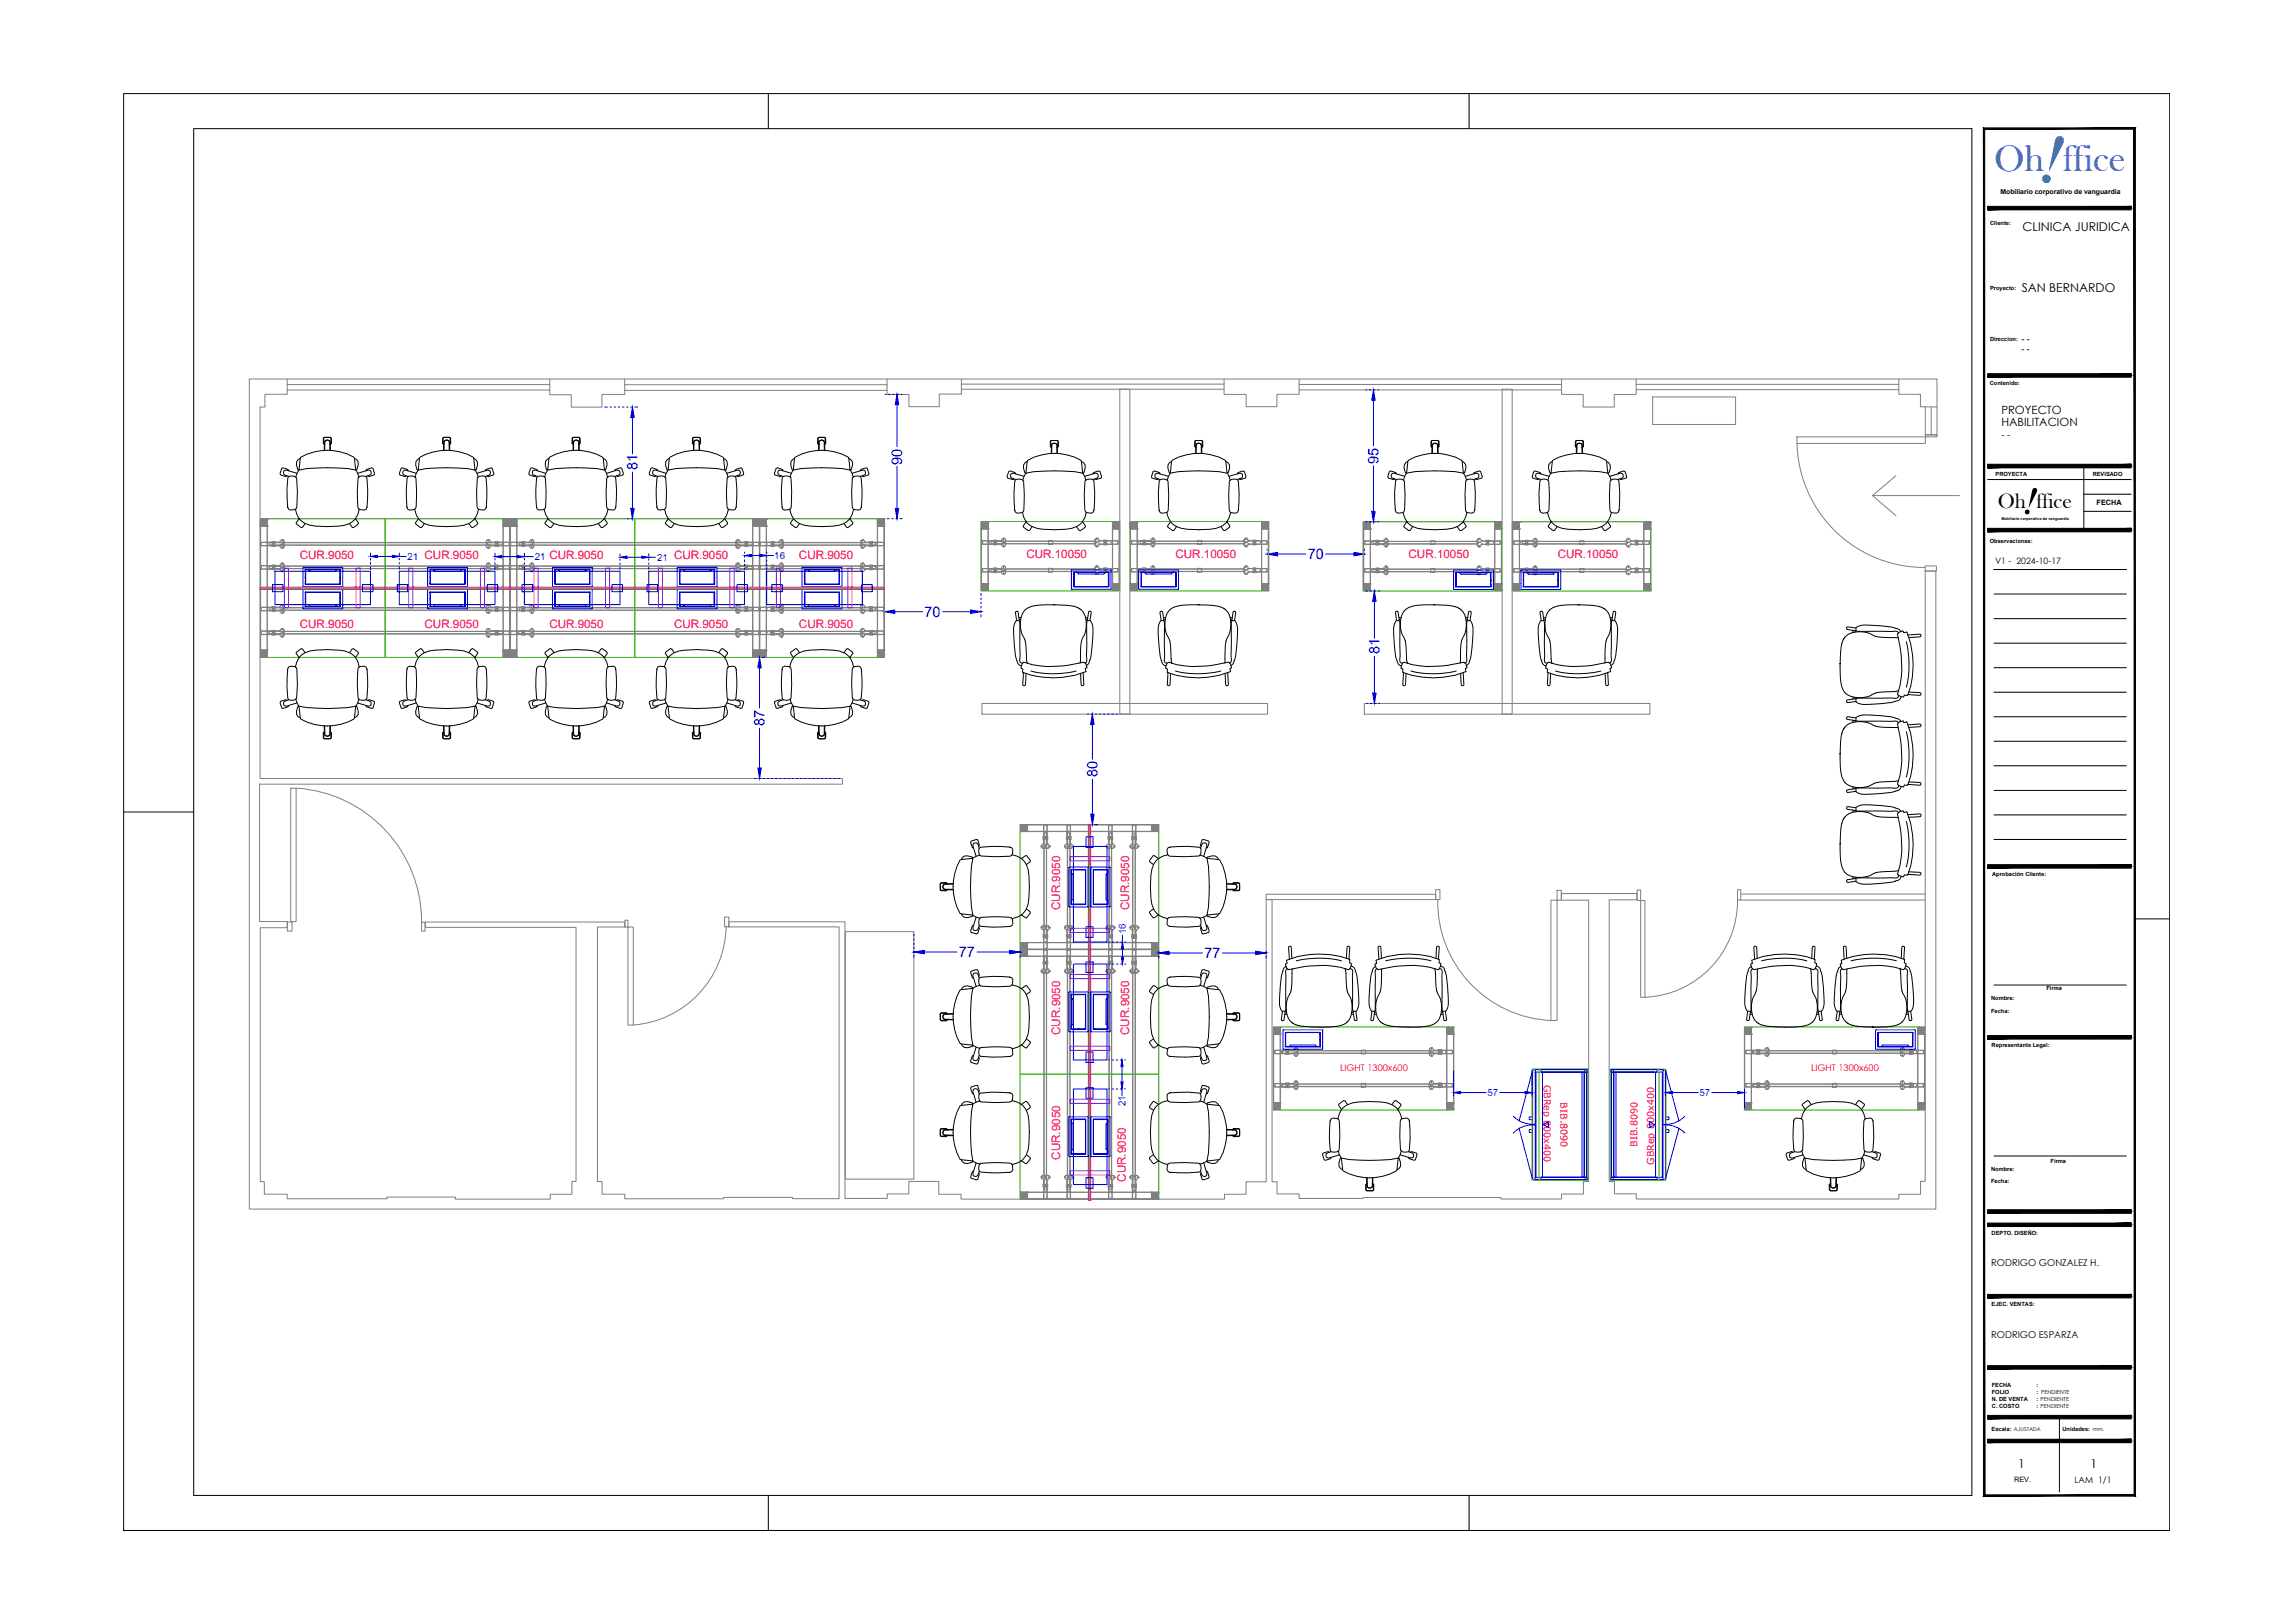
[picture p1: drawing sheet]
<svg xmlns="http://www.w3.org/2000/svg" width="420mm" height="297mm" viewBox="0 0 420 297" stroke-linecap="round" stroke-linejoin="round" font-family="sans-serif">
<defs><g id="words">
<text font-size="13.2" fill="#007fff" x="372.9" y="32.8" transform="rotate(19 372.9 32.8)">!</text>
<text font-size="7.4" x="370.1" y="93.8" transform="rotate(19 370.1 93.8)">!</text>
<text font-size="6.9" fill="#007fff" x="365.1" y="31.3">Oh ffice</text>
<text font-size="3.9" x="365.7" y="92.9">Oh ffice</text>
<g font-size="2.7" fill="#00f">
<text x="116.7" y="86" transform="rotate(-90 116.7 86)">81</text>
<text x="165.1" y="85" transform="rotate(-90 165.1 85)">90</text>
<text x="252.4" y="84.9" transform="rotate(-90 252.4 84.9)">95</text>
<text x="239.4" y="102.4">70</text>
<text x="169.3" y="112.9">70</text>
<text x="252.5" y="119.7" transform="rotate(-90 252.5 119.7)">81</text>
<text x="140" y="132.9" transform="rotate(-90 140 132.9)">87</text>
<text x="200.9" y="142.3" transform="rotate(-90 200.9 142.3)">80</text>
<text x="175.5" y="175.2">77</text>
<text x="220.5" y="175.4">77</text>
</g>
<g font-size="2.2">
<text x="370.3" y="42.2">CLINICA JURIDICA</text>
<text x="370.1" y="53.5">SAN BERNARDO</text>
<text x="369.5" y="268.7">1</text>
<text x="382.7" y="268.6">1</text>
</g>
<g font-size="2.1">
<text x="366.4" y="75.8">PROYECTO</text>
<text x="366.4" y="78">HABILITACION</text>
</g>
<g font-size="2.1" fill="#f00">
<text x="54.9" y="102.2">CUR.9050</text>
<text x="77.7" y="102.2">CUR.9050</text>
<text x="100.6" y="102.2">CUR.9050</text>
<text x="123.4" y="102.2">CUR.9050</text>
<text x="146.3" y="102.2">CUR.9050</text>
<text x="187.9" y="102.1">CUR.10050</text>
<text x="215.2" y="102.1">CUR.10050</text>
<text x="257.9" y="102.1">CUR.10050</text>
<text x="285.2" y="102.1">CUR.10050</text>
<text x="54.9" y="114.9">CUR.9050</text>
<text x="77.7" y="114.9">CUR.9050</text>
<text x="100.6" y="114.9">CUR.9050</text>
<text x="123.4" y="114.9">CUR.9050</text>
<text x="146.3" y="114.9">CUR.9050</text>
<text x="194.1" y="166.5" transform="rotate(-90 194.1 166.5)">CUR.9050</text>
<text x="206.7" y="166.5" transform="rotate(-90 206.7 166.5)">CUR.9050</text>
<text x="194.1" y="189.4" transform="rotate(-90 194.1 189.4)">CUR.9050</text>
<text x="206.7" y="189.4" transform="rotate(-90 206.7 189.4)">CUR.9050</text>
<text x="194.1" y="212.2" transform="rotate(-90 194.1 212.2)">CUR.9050</text>
<text x="206.1" y="216.3" transform="rotate(-90 206.1 216.3)">CUR.9050</text>
</g>
<text font-size="1.8" x="366.4" y="80.2">- -</text>
<g font-size="1.8" fill="#00f">
<text x="74.6" y="102.5">21</text>
<text x="97.9" y="102.5">21</text>
<text x="120.3" y="102.6">21</text>
<text x="141.8" y="102.3">16</text>
<text x="206.1" y="171" transform="rotate(-90 206.1 171)">16</text>
<text x="206" y="202.5" transform="rotate(-90 206 202.5)">21</text>
<text x="272.3" y="200.6">57</text>
<text x="311.2" y="200.6">57</text>
</g>
<g font-size="1.7" fill="#f00">
<text x="245.3" y="196.1">LIGHT 1300x600</text>
<text x="331.6" y="196.1">LIGHT 1300x600</text>
<text x="282.6" y="198.5" transform="rotate(90 282.6 198.5)">GBRep 800x400</text>
<text x="285.7" y="201.8" transform="rotate(90 285.7 201.8)">BIB.8090</text>
<text x="299.8" y="209.9" transform="rotate(-90 299.8 209.9)">BIB.8090</text>
<text x="302.9" y="213.2" transform="rotate(-90 302.9 213.2)">GBRep 800x400</text>
</g>
<g font-size="1.7">
<text x="364.5" y="231.7">RODRIGO GONZALEZ H.</text>
<text x="364.5" y="244.8">RODRIGO ESPARZA</text>
</g>
<g font-size="1.6">
<text x="370.1" y="62.5">- -</text>
<text x="370.1" y="64.5">- -</text>
<text x="365.3" y="103.2">V1 - 2024-10-17</text>
<text x="379.8" y="271.5">LAM 1/1</text>
</g>
<g font-size="1.3">
<text x="366.3" y="35.4">Mobiliario corporativo de vanguardia</text>
<text x="383.8" y="92.5">FECHA</text>
<text x="368.7" y="271.3">REV.</text>
</g>
<g font-size="1">
<text x="364.3" y="41.2">Cliente:</text>
<text x="364.3" y="53.1">Proyecto:</text>
<text x="364.3" y="62.4">Direccion:</text>
<text x="364.3" y="70.5">Contenido:</text>
<text x="365.3" y="87">PROYECTA</text>
<text x="383.1" y="87">REVISADO</text>
<text x="364.3" y="99.4">Observaciones:</text>
<text x="364.7" y="160.4">Aprobación Cliente:</text>
<text x="364.5" y="183.1">Nombre:</text>
<text x="364.5" y="185.4">Fecha:</text>
<text x="374.7" y="181.2">Firma</text>
<text x="364.6" y="191.7">Representante Legal:</text>
<text x="364.5" y="214.4">Nombre:</text>
<text x="375.4" y="212.8">Firma</text>
<text x="364.5" y="216.5">Fecha:</text>
<text x="364.6" y="226">DEPTO. DISEÑO:</text>
<text x="364.6" y="239">EJEC. VENTAS:</text>
<text x="364.6" y="253.9">FECHA</text>
<text x="364.6" y="255.1">FOLIO</text>
<text x="364.6" y="256.4">N. DE VENTA</text>
<text x="364.7" y="257.6">C. COSTO</text>
<text x="372.8" y="253.9">:</text>
<text x="372.8" y="255.1">: PENDIENTE</text>
<text x="372.8" y="256.4">: PENDIENTE</text>
<text x="372.8" y="257.6">: PENDIENTE</text>
<text x="364.6" y="261.8">Escala: AJUSTADA</text>
<text x="377.6" y="261.8">Unidades: mm.</text>
</g>
<text font-size=".7" x="366.4" y="95.2">Mobiliario corporativo de vanguardia</text>
</g></defs>
<!-- layer: 0 -->
<g fill="none" stroke="#808080" stroke-width=".18">
<path d="M52.6 69.4v2M52.6 70.4h48.1M100.7 69.4v2M114.4 70.4h48M114.4 69.4v2M162.4 69.4v2M176 69.4v1.8M176 70.3h48.1M205 71.2h1.8v59.5h-1.8zM224.1 69.4v1.8M237.8 69.4v2M237.8 70.4h48.1"/>
<path d="M275 71.2h1.8v59.5h-1.8zM285.9 69.4v2M299.5 70.3h48.1M299.5 69.4v1.9M302.6 72.7h15.1v5h-15.1zM329 80h23.5v1.2h-23.5zM347.6 69.4v1.9M352.5 74.5h2.1M352.5 79.6h2.1v.4h-2.1zM353.6 74.5v5.1M329 81.2a23.3 23.3 0 0 0 23.4 22.7M342.8 90.7l4.3 3.7"/>
<path d="M347.1 87.1l-4.3 3.6h15.9M352.5 103.6h2v.9h-2zM179.8 128.7h52.3v2h-52.3zM249.8 128.7h52.3v2h-52.3zM47.5 143.4v25.3h5.1v1.1h-4.9v46.5h.7v2.3h4.2v.8h18.2v-.3h12.6v.4h17.3v-.9h4v-2.4h.8v-46.5h-27.6v-1h36.5v1h-5v46.5h.8v2.4h4.2v.8h18.1v-.3h12.6v.3h8.5v-49.8h-20.2v-.9h21.3v50.6h7.7v-.8h4v-2.3h5.5v2.4h4v.9h48.3v-.9h3.9v-2.3h3.7v-51.7h1.1v51.7h.9v2.2h4v.8h11.8v-.1h25.2v.2h11.1v-.9h4v-2.3h.9v-51.5h-5v-1.2h13.9v1.2h-5.1v51.5h1v2.3h4v.9h48v-.8h4v-2.4h.9v-111.7h1.9v116.8h-308.8v-151.9h309v10.2h-2.1v-5.1h-.9v-2.3h-4v-.9h-48.1v.9h-4v2.3h-5.7v-2.3h-3.9v-.8h-48.1v.8h-4v2.2h-5.7v-2.2h-4v-1h-48.1v.9h-4v2.3h-5.6v-2.2h-4v-.8h-48v.8h-4.2v2.3h-5.6v-2.3h-3.9v-.8h-48.1v.8h-4.1v2.3h-.9v68h106.6v1h-106.7M53.2 144.3h1v24.4h-1zM54.2 144.2a24.5 24.5 0 0 1 23 24.6M52.6 168.7h.9v1.7h-.9zM77.2 168.8h.6v1.6h-.6zM114.4 168.4h.6v1.3h-.6zM115 169.7h.9v17.9h-.9zM132.7 167.8h.7v1.8h-.7z"/>
<path d="M132.9 169.5a18.4 18.4 0 0 1-17 18.1M154.8 170.5h12.5v45.3h-12.5zM231.8 163.7h31v.9h-31zM262.8 162.8h.8v1.8h-.8zM263.2 164.6a21.7 21.7 0 0 0 20.7 22.2M283.9 164.7h1.2v22.1h-1.2zM285.1 162.9h.7v1.8h-.7zM299.7 162.9h.7v1.9h-.7zM300.4 164.8h.7v17.7h-.7zM318.1 164.7a17.7 17.7 0 0 1-17 17.8M318.1 162.8h.6v1.9h-.6zM318.7 164.7h33.8"/>
<path d="M318.7 163.6h33.8"/>
</g>
<!-- layer: 0H_COTAS -->
<g fill="none" stroke="#00f" stroke-width=".18">
<path d="M110.7 74.5h.5M111.7 74.5h.3M112.4 74.5h.3M113.2 74.5h.3M113.9 74.5h.3M114.7 74.5h.3M115.5 74.5h.3M115.8 76.4v6.7M116.2 74.5h.5M162 72.2h.2M162.7 72.2h.3M163.4 72.2h.3"/>
<path d="M164.2 72.2h.3M164.2 74.1v7.6M165 72.2h.2M250 71.4h.2M250.7 71.4h.3M251.4 71.4h.4M251.4 73.3v8.3M252.2 71.4h.2M114.8 94.9h.2M115.5 94.9h.2M115.8 86.4v6.6M162.4 94.9h.4"/>
<path d="M163.2 94.9h.3M164 94.9h.3M164.2 85.4v7.6M164.7 94.9h.5M250 95.5h.2M250.7 95.5h.3M251.4 95.5h.4M251.4 85.3v8.3M252.2 95.5h.2M67.8 101.2v.5M67.8 102.2v.3M67.8 102.9v.4"/>
<path d="M67.8 103.7v.5M69.1 101.8h2.7M73.1 101.2v.5M73.1 102.2v.3M73.1 102.9v.3M73.1 103.7v.5M73.1 101.8h1.3M90.6 101.2v.6M90.6 102.2v.3M90.6 103v.3M90.6 103.7v.6M91.9 101.9h2.8"/>
<path d="M96 101.2v.5M96 102.2v.3M96 103v.3M96 103.7v.5M96 101.9h1.6M113.5 101.4v.4M113.5 102.3v.3M113.5 103v.3M113.5 103.8v.4M114.8 102h2.7M118.8 101.4v.4M118.8 102.3v.3"/>
<path d="M118.8 103v.3M118.8 103.8v.4M118.8 102h1.2M136.3 101v.2M136.3 101.7v.3M136.3 102.5v.3M136.3 103.2v.3M136.3 104v.2M137.5 101.7h1.6M140.4 101v.2M140.4 101.7v.3M140.4 102.5v.3"/>
<path d="M140.4 103.2v.3M140.4 104v.2M140.4 101.7h1.2M161.9 110.6v.6M161.9 111.6v.3M161.9 112.4v.5M163.8 112h5.1M172.6 112h5.1M179.6 108.6v.4M179.6 109.5v.3M179.6 110.2v.3M179.6 111v.3"/>
<path d="M179.6 111.7v.4M179.6 112.5v.4M232 100.5v.3M232 101.2v.3M233.9 101.4h5.2M242.7 101.4h5.2M249.8 100.5v.3M249.8 101.2v.3M250 108.2h.3M250.8 108.2h.3M251.5 108.2h.3M251.6 110.1v6.7"/>
<path d="M252.3 108.2h.3M139.1 122.2v7.4M139.1 133.3v7.3M139.5 120.3h.5M199 130.7h.3M199.7 130.7h.3M200 132.6v6.4M200.5 130.7h.3M201.3 130.7h.3M202 130.7h.3M202.8 130.7h.3M203.5 130.7h.3"/>
<path d="M204.3 130.7h.2M250.2 128.7h.2M250.9 128.7h.3M251.6 120.1v6.7M251.6 128.7h.3M252.4 128.7h.2M138.1 142.5h.4M138.9 142.5h.3M139.7 142.5h.3M140.4 142.5h.3M141.2 142.5h.3M142 142.5h.3"/>
<path d="M142.7 142.5h.3M143.5 142.5h.3M144.2 142.5h.4M145 142.5h.3M145.8 142.5h.3M146.5 142.5h.3M147.3 142.5h.3M148 142.5h.4M148.8 142.5h.3M149.6 142.5h.3M150.3 142.5h.4M151.1 142.5h.3"/>
<path d="M151.9 142.5h.3M152.6 142.5h.3M153.4 142.5h.3M200 142.6v6.4M200.4 150.9h.5M167.3 171v.3M167.3 171.8v.3M167.3 172.6v.3M167.3 173.3v.3M167.3 174.1v.3M167.3 174.8v.4M169.2 174.3h6"/>
<path d="M178.9 174.3h6M186.8 174.1v.3M186.8 174.9v.3M203 176.5h.2M203 172.4h.2M203.6 176.5h.3M203.6 172.4h.3M204.4 176.5h.3M204.4 172.4h.3M205.2 176.5h.3M205.2 172.4h.3M205.5 171.1v1.3"/>
<path d="M205.5 173.7v1.5M205.9 176.5h.2M205.9 172.4h.2M212.1 174.1v.4M212.1 174.9v.5M214 174.4h6.1M223.8 174.4h6.1M231.8 174.1v.4M231.8 174.9v.5M203 194h.1M203 199.3h.1M203.6 194h.3"/>
<path d="M203.6 199.3h.3M204.4 194h.2M204.4 199.3h.2M205.1 194h.3M205.1 199.3h.3v1.3M205.4 195.2v2.8M205.9 194h.1M205.9 199.3h.1M266.1 196v.1M266.1 196.1v.1M266.1 196.3h.1M266.1 196.4v.1"/>
<path d="M266.1 196.6v.1M266.1 196.8h.1M266.1 196.9v.1M266.1 197v.1M266.1 197.2v.1M266.1 197.4h.1M266.1 197.5v.1M266.1 197.7h.1M266.1 197.8v.1M266.1 198h.1M266.1 198.1v.1M266.1 198.3h.1"/>
<path d="M266.1 198.4v.1M266.1 198.6h.1M266.1 198.7v.1M266.1 198.9h.1M266.1 199v.1M266.1 199.2h.1M266.1 199.3v.1M266.1 199.5h.1M266.1 199.7h.1M266.1 199.8v.1M266.1 199.9v.1M267.4 200h4.7"/>
<path d="M274.5 200h4.7M280.5 196v.1M280.5 196.1v.1M280.5 196.3h.1M280.5 196.4v.1M280.5 196.6v.1M280.5 196.8h.1M280.5 196.9v.1M280.5 197v.1M280.5 197.2v.1M280.5 197.4h.1M280.5 197.5v.1"/>
<path d="M280.5 197.7h.1M280.5 197.8v.1M280.5 198h.1M280.5 198.1v.1M280.5 198.3h.1M280.5 198.4v.1M280.5 198.6h.1M280.5 198.7v.1M280.5 198.9h.1M280.5 199v.1M280.5 199.2h.1M280.5 199.3v.1"/>
<path d="M280.5 199.5h.1M280.5 199.7h.1M280.5 199.8v.1M280.5 199.9v.1M304.9 196.1v.1M304.9 196.3h.1M304.9 196.4v.1M304.9 196.6h.1M304.9 196.7v.1M304.9 196.9h.1M304.9 197v.1M304.9 197.2v.1"/>
<path d="M304.9 197.3v.1M304.9 197.5v.1M304.9 197.7h.1M304.9 197.8v.1M304.9 198h.1M304.9 198.1v.1M304.9 198.3h.1M304.9 198.4v.1M304.9 198.6h.1M304.9 198.7v.1M304.9 198.9h.1M304.9 199v.1"/>
<path d="M304.9 199.2h.1M304.9 199.3v.1M304.9 199.5h.1M304.9 199.6v.1M304.9 199.8h.1M304.9 199.9v.1M306.2 200h4.7M313.4 200h4.7M319.4 199.3v.1M319.4 199.5h.1M319.4 199.6v.1M319.4 199.8h.1"/>
<path d="M319.4 199.9v.1M266.1 200.1v.1M266.1 200.2v.1M266.1 200.4v.1M266.1 200.6h.1M280.5 200.1v.1M280.5 200.2v.1M280.5 200.4v.1M280.5 200.6h.1M304.9 200.1v.1M304.9 200.2v.1M304.9 200.4v.1"/>
<path d="M304.9 200.5v.1M319.4 200.1h.1M319.4 200.2v.1M319.4 200.4h.1M319.4 200.5v.1M319.4 200.7v.1M319.4 200.8v.1M319.4 201h.1M319.4 201.1v.1M319.4 201.3h.1M319.4 201.5h.1M319.4 201.6v.1"/>
<path d="M319.4 201.7v.1M319.4 201.9v.1M319.4 202.1h.1M319.4 202.2v.1M319.4 202.4h.1M319.4 202.5v.1M319.4 202.7h.1M319.4 202.8h.1"/>
</g>
<g fill="#00f" stroke="#00f" stroke-width=".18">
<path d="M232 101.4l1.9-.3v.6z"/>
<path d="M247.9 101.1l1.9 .3-1.9 .3z"/>
<path d="M163.9 93h.6l-.3 1.9z"/>
<path d="M164.2 72.2l.3 1.9h-.6z"/>
<path d="M161.9 112l1.9-.4v.7z"/>
<path d="M177.7 111.6l1.9 .4-1.9 .3z"/>
<path d="M184.9 173.9l1.9 .4-1.9 .3z"/>
<path d="M167.3 174.3l1.9-.4v.7z"/>
<path d="M212.1 174.4l1.9-.3v.6z"/>
<path d="M229.9 174.1l1.9 .3-1.9 .3z"/>
<path d="M279.2 199.8l1.3 .2-1.3 .2z"/>
<path d="M266.1 200l1.3-.2v.4z"/>
<path d="M304.9 200l1.3-.2v.4z"/>
<path d="M318.1 199.8l1.3 .2-1.3 .2z"/>
<path d="M251.3 126.8h.6l-.3 1.9z"/>
<path d="M251.6 108.2l.3 1.9h-.6z"/>
<path d="M251.1 93.6h.7l-.4 1.9z"/>
<path d="M251.4 71.4l.4 1.9h-.7z"/>
<path d="M199.7 149h.6l-.3 1.9z"/>
<path d="M200 130.7l.3 1.9h-.6z"/>
<path d="M139.1 120.3l.3 1.9h-.7z"/>
<path d="M138.7 140.6h.7l-.3 1.9z"/>
<path d="M115.8 74.5l.3 1.9h-.6z"/>
<path d="M115.5 93h.6l-.3 1.9z"/>
<path d="M67.8 101.8l1.3-.2v.5z"/>
<path d="M71.8 101.6l1.3 .2-1.3 .3z"/>
<path d="M90.6 101.9l1.3-.2v.4z"/>
<path d="M94.7 101.7l1.3 .2-1.3 .2z"/>
<path d="M113.5 102l1.3-.2v.4z"/>
<path d="M117.5 101.8l1.3 .2-1.3 .2z"/>
<path d="M136.3 101.7l1.2-.2v.4z"/>
<path d="M139.1 101.5l1.3 .2-1.3 .2z"/>
<path d="M205.4 194l.2 1.2h-.4z"/>
<path d="M205.2 198h.4l-.2 1.3z"/>
<path d="M205.3 175.2h.4l-.2 1.3z"/>
<path d="M205.5 172.4l.2 1.3h-.4z"/>
</g>
<!-- layer: 0H_2D -->
<g fill="none" stroke="#2eb800" stroke-width=".19">
<path d="M47.7 94.9h22.8v12.7h-22.8zM70.5 94.9h22.9v12.7h-22.9zM93.4 94.9h22.8v12.7h-22.8zM116.2 94.9h22.9v12.7h-22.9zM139.1 94.9h22.8v12.7h-22.8zM179.6 95.4h25.4v12.7h-25.4zM206.9 95.4h25.4v12.7h-25.4zM249.6 95.5h25.4v12.7h-25.4zM276.9 95.5h25.3v12.7h-25.3zM47.7 107.6h22.8v12.7h-22.8zM70.5 107.6h22.9v12.7h-22.9zM93.4 107.6h22.8v12.7h-22.8z"/>
<path d="M116.2 107.6h22.9v12.7h-22.9zM139.1 107.6h22.8v12.7h-22.8zM186.8 150.9h12.7v22.9h-12.7zM199.5 150.9h12.6v22.9h-12.6zM186.8 173.8h12.7v22.8h-12.7zM199.5 173.8h12.6v22.8h-12.6zM186.8 196.6h12.7v22.9h-12.7zM199.5 196.6h12.6v22.9h-12.6zM233.1 187.9h33v15.3h-33zM280.5 195.7h10.1v20.3h-10.1zM281.8 195.7h8.8v20.3h-8.8zM294.8 195.7h10.2v20.3h-10.2z"/>
<path d="M294.8 195.7h8.9v20.3h-8.9zM319.4 187.9h33v15.3h-33z"/>
</g>
<g fill="none" stroke="#808080" stroke-width=".18">
<path d="M47.7 96.2l1.2 .1M47.7 95.4h.1M47.7 95.1h.1M47.7 96.3h.1M47.7 96.3h1.2M47.7 95.1h1.2M47.7 95.9h.1M47.7 95.1v1.1l.4-.3-.4 .3M47.7 95.1l.4 .3zM47.7 95.2v.1M47.7 96v.1M47.8 96.2h1.1"/>
<path d="M47.8 95.1h1.1M47.8 95.1h1v1.1h-1zM47.8 99.3v.5M47.8 99.9h3.5M47.8 95.6v.1M47.9 95.6v.1M47.9 95.7h.1M47.9 95.6h.1M47.9 95.7v.1M47.9 95.5h.1M47.9 95.8h.1M47.9 95.8v.1"/>
<path d="M47.9 95.7h.4v.4zM47.9 95.9h.1M47.9 95.5v.1M47.9 95.4h.1M47.9 96.2h.1M47.9 95.1h.1M47.9 95.9l.1 .1M47.9 95.4v.1M47.9 96h.1M48 95.3l-.1 .1M48 96h.1M48 95.3h.1"/>
<path d="M48 96l.1 .1M48 95.6h-.3l.3 .1M48.1 95.1h.1M48.1 96.2l-.1 .1M48.1 96.1h.1M48.1 95.2h.1M48.1 95.2l-.1 .1M48.1 95.5h.1M48.1 95.5v.3M48.1 95.6l.2-.2 .2 .2v.2l-.2 .1-.2-.1zM48.1 95.9h.4M48.1 95.4h.4"/>
<path d="M48.2 96.1h.1M48.2 95.2h-.1M48.2 95.2h.1M48.3 95.2h-.1M48.3 95.2h.1M48.3 96.1h.1M48.3 95.2l-.3 .2-.1 .2h.4v-.4M48.3 95.9v.3v-.3M48.3 95.4v-.3v.3M48.4 95.2h.1M48.4 96.1l.4-.4h-.4v.4M48.4 95.2l.4 .4h-.4v-.4"/>
<path d="M48.4 96.1h.1M48.5 96.1h-.1M48.5 95.2h.1M48.5 95.9l.4 .3zM48.5 95.4h.1M48.5 96.1h.1M48.5 95.2l.1 .1M48.5 95.8h.1M48.5 95.5v.3M48.5 96.2l.1 .1M48.5 95.1h.1M48.6 95.1h.1"/>
<path d="M48.6 96h.1M48.6 95.6h.3l-.3 .1M48.6 95.3h.1M48.6 96l-.1 .1M48.6 95.3l.1 .1M48.7 96h-.1M48.7 95.3h.1M48.7 96.2h.1M48.7 95.1h.1M48.7 95.9l-.1 .1M48.7 96h.1M48.7 95.3v.1"/>
<path d="M48.7 95.4l.1 .1M48.7 95.9h.1M48.7 95.4h.1M48.7 95.9v.1M48.7 95.5h.1M48.7 95.5l.1 .1M48.8 95.8h-.1M48.8 95.5h.1M48.8 95.5v.1M48.8 95.8l-.1 .1M48.8 95.8h.1M48.8 95.7v.1"/>
<path d="M48.8 95.6h.1M48.8 95.6v.1M48.8 95.7l-.1 .1M48.8 95.7h.1M48.8 95.9l.1 .2M48.8 99.2v.1M48.8 99.9h.1M48.9 95.1l-.4 .4zM48.9 95.1v1.1M48.9 95.2v.1M48.9 95l-1.2 .1v25.1M48.9 95h.1"/>
<path d="M48.9 95.1h-1.2v25.1h1.2M48.9 96.3h.1M48.9 95.1v25.1M48.9 95.1h.1M48.9 95.3l-.1 .1M48.9 95l.1 .1M48.9 95.1l.1 25.1M49 96.2h.1M49 96.2l-.1 .1M49.1 99.2v.1M49.1 99.9h.1M49.4 99.3h42.8v.5h-42.8z"/>
<path d="M49.4 99.3h42.8M49.4 99.7h42.8M49.5 99.2v.1M49.5 99.9h.1M49.7 99.2v.1M49.7 99.9h.1M49.8 99.1h.6v.9h-.6zM49.8 99.2v.1M49.8 99.9h.1M50 99.5l.2 .1zM50.4 99.2v.1M50.4 99.9h.1"/>
<path d="M51.2 99.8h.1a.4 .4 0 0 0 .3 .5M51.2 99.8h.1M51.2 99.3h.1M51.2 99.8v.1M51.2 99.2v.1M51.3 99.2h-3.5v.7h3.5M51.3 99.2l-3.5 .1M51.3 99.6l.5 .1zM51.6 98.8h.1M51.6 98.8h.2a1.43 1.43 0 0 1 .2 1.4l-.4 .1M51.6 98.8a.41 .41 0 0 0-.3 .5h-.1M51.8 99.6v-.2v.3"/>
<path d="M51.8 99.6h.1M89.2 99.4v.2zM89.3 99.7l.4-.1zM89.4 98.8h.1M89.4 98.8l-.3 .2-.1 1 .1 .2 .3 .1M89.4 98.8a.41 .41 0 0 1 .4 .5M89.8 99.8a.4 .4 0 0 1-.4 .5M89.8 99.9h.1M89.8 99.8h.1M89.8 99.3h.1M89.8 99.2h.1M89.8 99.2l3.5 .1-.1 .6h-3.4"/>
<path d="M89.8 99.9h3.4M89.8 99.3h3.4M89.8 99.2v.1M89.8 99.8v.1M90.6 99.2v.1M90.6 99.9h.1M90.6 99.1h.6v.9h-.6zM90.9 99.5l.1 .1zM91.2 99.2v.1M91.2 99.9h.1M91.3 99.2v.1M91.3 99.9h.1"/>
<path d="M91.5 99.2v.1M91.5 99.9h.1M91.9 99.2v.1M91.9 99.9h.1M92.1 96.2h.1M92.1 96.2l.1 .1M92.1 95.3l.1 .1M92.1 95.1v25.1M92.1 95l1.3 .1M92.1 95h.1M92.1 96.3h.1M92.1 95.1h.1"/>
<path d="M92.1 96.3h2.5M92.1 96.3h1.2M92.1 95.1h1.2M92.2 95l-.1 25.2M92.2 95.1v1.1M92.2 95.1l.3 .3zM92.2 96v.1M92.2 95.2v.1M92.2 96.2h1.1M92.2 95.1h1.1M92.2 95.9l-.1 .1M92.2 95.1h1v1.1h-1z"/>
<path d="M92.2 99.2v.1M92.2 99.9h.1M92.3 95.6v.1M92.3 95.7v.1M92.3 95.7h.1M92.3 95.6h.1M92.3 95.8h.1M92.3 95.5v.1M92.3 95.5h.1M92.3 95.8l.1 .1M92.3 95.8v.1M92.3 95.9h.1"/>
<path d="M92.3 96.2h.1M92.3 95.1h.1M92.3 95.9l.1 .1M92.3 95.4v.1M92.3 95.4h.1M92.4 95.4l-.1 .1M92.4 96h.1M92.4 95.9l.1 .1M92.4 95.3l-.1 .1M92.4 95.3v.1M92.4 95.3h.1M92.4 95.3l-.1 .2"/>
<path d="M92.4 95.6h-.2l.2 .1M92.5 95.3h-.1M92.5 96v.1M92.5 96h.1M92.5 95.1h.1M92.5 95.2h.1M92.5 96.2l-.1 .1M92.5 96.1h.1M92.5 95.2v.1M92.5 95.8l-.3 .4zM92.5 95.8h.1M92.5 95.5v.3"/>
<path d="M92.5 95.4h.1M92.5 95.6l.2-.2 .2 .2v.2l-.2 .1-.2-.1zM92.6 95.9h.3M92.6 95.4h.3M92.6 96.1h.1M92.6 95.2h-.1M92.6 95.2h.1M92.7 96.1h.1M92.7 95.2h.1M92.7 95.2h-.1M92.7 96.1l-.4-.4h.4v.4M92.7 95.2l-.4 .4h.4v-.4"/>
<path d="M92.7 95.9v.3zM92.7 95.1v.3zM92.8 95.2v.4h.4M92.8 96.1h.1M92.8 95.2h.1M92.8 95.2l.4 .4M92.8 95.2h-.2M92.9 96.1h-.1M92.9 95.2h.1M92.9 96.1h.1M92.9 95.4l.4-.3zM92.9 95.5h.1"/>
<path d="M92.9 95.2l.1 .1M92.9 96.2l.1 .1M92.9 95.1h.1M93 95.2v.1M93 95.2h.1M93 95.5v.3M93 96.1h.1M93 96.1h-.1M93 95.1h.1M93 96h.1M93 96v.1M93 95.6h.3l-.3 .1"/>
<path d="M93 96l-.1 .1M93 95.3h.1M93 95.3l.1 .1M93.1 95.3v.1M93.1 96h.1M93.1 96h-.1M93.1 95.3h.1M93.1 96.2h.1M93.1 95.1h.1M93.1 95.4l.1 .1M93.1 95.9h.1M93.1 95.9l-.1 .1"/>
<path d="M93.1 95.9v.1M93.2 95.4h.1M93.2 95.9h.1M93.2 95.4v.1M93.2 95.7h-.4v.4l.2-.1 .2-.3v.1M93.2 95.8h.1M93.2 95.5v.1M93.2 95.6v.2M93.2 95.8v.1M93.2 95.5h.1M93.2 95.8l-.1 .1M93.2 95.7v.1"/>
<path d="M93.2 95.6v.1M93.2 95.6h.1M93.2 95.7h.1M93.2 99.3v.5M93.3 95.1h.1M93.3 96.3h.1M93.3 95.1v1.1l-.4-.3 .4 .3M93.3 95.2v.1M93.3 96v.1M93.3 95.9h.1M93.3 95.1v25.1M93.4 95.4h-.1"/>
<path d="M93.4 95.4h.1M93.4 95.1v25.1M93.4 95.9h.1M93.4 95.1h.1M93.4 96.3h.1M93.4 96.3h1.2M93.4 95.1h1.2M93.4 95.1v1.1l.4-.3M93.4 95.1l.4 .3zM93.4 95.2v.1M93.4 96v.1M93.5 96.2h1"/>
<path d="M93.5 95.1h1M93.5 95.1h1v1.1h-1zM93.5 95.6v.1M93.5 99.3v.5M93.5 99.9h3.4M93.5 99.3h3.4M93.5 95.7h.1M93.5 95.6h.1M93.5 95.7l.1 .1M93.5 95.8h.1M93.5 95.7v.1M93.6 95.8h.1"/>
<path d="M93.6 95.5h.1M93.6 95.7h.4v.4zM93.6 95.5h-.1M93.6 95.5l-.1 .1M93.6 95.8v.1M93.6 95.9h.1M93.6 95.4h.1M93.6 95.4v.1M93.6 96.2h.1M93.6 95.1h.1M93.6 95.9v.1M93.6 95.9l.1 .1"/>
<path d="M93.6 96h.1M93.6 95.3h.1M93.7 96h.1M93.7 95.3l-.1 .1M93.7 95.3l-.1 .2M93.7 95.3h.1M93.7 95.6h-.3l.3 .1M93.7 95.3h-.1M93.7 96l.1 .1M93.8 95.1h.1M93.8 95.2h.1M93.8 96.2l-.1 .1"/>
<path d="M93.8 96.1h.1M93.8 95.5v.3M93.8 95.2l-.1 .1M93.8 95.5h.1M93.8 95.9h.4M93.8 95.4h.4M93.8 95.9l-.4 .3M93.8 95.6l.2-.2 .2 .2v.2l-.2 .1-.2-.1zM93.9 95.2h-.1M93.9 95.2l-.2 .1M93.9 96.1h.1M93.9 95.2h.1"/>
<path d="M93.9 95.2h.2M93.9 96.1h.2M94 95.2h-.1M94 95.2l-.4 .2v.2h.4v-.4M94 96.1h.1M94 95.2h.1M94 95.1v.3zM94 95.9v.3zM94 96.1l.4-.4h-.4v.4M94 95.2l.4 .4h-.4v-.4M94.1 96.1h.1M94.1 95.2h.1"/>
<path d="M94.2 95.2h.1M94.2 95.9l.4 .3zM94.2 95.4h.1M94.2 96.1h.1M94.2 95.8h.1M94.2 95.2l.1 .1M94.2 95.5v.3M94.2 96.2l.1 .1M94.2 95.1h.1M94.2 96.1h-.1M94.3 95.3h.1M94.3 96l-.1 .1"/>
<path d="M94.3 96h.1M94.3 95.6h.3l-.3 .1M94.3 96.2h.1M94.3 95.1h.1M94.4 95.3v.1M94.4 96h-.1M94.4 95.9l-.1 .1M94.4 95.4h.1M94.4 95.9h.1M94.4 95.4v.1M94.4 95.5h.1M94.4 95.8v.1"/>
<path d="M94.5 95.6h.1M94.5 95.5v.1M94.5 95.7h.1M94.5 95.7l-.1 .1M94.5 95.6v.1M94.5 95.7v.1M94.5 95.9l.1 .1M94.5 99.2v.1M94.5 99.9h.1M94.5 95.1l-.3 .4zM94.6 95.1v1.1M94.6 96v.1"/>
<path d="M94.6 95.2v.1M94.6 95l-1.2 .1M94.6 95h.1M94.6 96.3h.1M94.6 95.1h.1M94.6 95v.1M94.6 95.4h-.1M94.6 95.3v.1M94.6 95.1v25.1M94.6 95.4h.1M94.6 96.2h.1M94.6 96.2v.1"/>
<path d="M94.8 99.2v.1M94.8 99.9h.1M95.1 99.3h42.8v.5h-42.8zM95.1 99.3h42.8M95.1 99.7h42.8M95.2 99.2v.1M95.2 99.9h.1M95.4 99.2v.1M95.4 99.9h.1M95.5 99.2v.1M95.5 99.9h.1M95.5 99.1h.6v.9h-.6z"/>
<path d="M95.7 99.5l.1 .1zM96.1 99.2v.1M96.1 99.9h.1M96.9 99.8l.1 .2M96.9 99.9h.1M96.9 99.8h.1M96.9 99.3h.1M96.9 99.2h.1M96.9 99.2h-3.4v.7h3.4M96.9 99.2v.1M96.9 99.8v.1M97 99.2l-.1 .1"/>
<path d="M97 100v.2l.3 .1M97 99.6l.5 .1zM97.3 98.8h.1M97.3 98.8h.2l.2 .3M97.3 98.8l-.3 .2v.1M97.5 99.4v.2zM97.7 99.2v.8M97.7 100l-.2 .3h-.2M134.9 99.4l.1 .3zM135 99.7l.4-.1zM135.1 98.8h.1M135.1 98.8l-.3 .2-.1 .2 .1 1 .3 .1"/>
<path d="M135.1 98.8h.2l.2 .3M135.5 99.2v.1M135.5 100l-.2 .3h-.2M135.5 99.8v.2M135.5 99.9h.1M135.5 99.8h.1M135.5 99.3h.1M135.5 99.2h.1M135.5 99.2h3.4v.7h-3.4M135.5 99.9h3.4M135.5 99.3h3.4M135.5 99.8v.1"/>
<path d="M136.3 99.2v.1M136.3 99.9h.1M136.3 99.1h.6v.9h-.6zM136.4 99.2v.1M136.4 99.9h.1M136.6 99.5l.1 .1zM136.9 99.2v.1M136.9 99.9h.1M137 99.2v.1M137 99.9h.1M137.2 99.2v.1M137.2 99.9h.1"/>
<path d="M137.6 99.2v.1M137.6 99.9h.1M137.8 96.2h.1M137.8 96.2v.1M137.8 95l1.3 .1M137.8 95h.1M137.8 95.1h1.2v25.1h-1.2M137.8 96.3h.1M137.8 95.1v25.1M137.8 96.3h1.2M137.8 95.1h.1M137.8 95.1h1.2"/>
<path d="M137.8 95.3l.1 .1M137.8 95v25.2M137.8 95.1v1.1M137.8 95.1l.4 .3zM137.9 96v.1M137.9 95.2v.1M137.9 96.2h1.1M137.9 95.1h1.1M137.9 95.9l-.1 .1M137.9 95.1h1v1.1h-1zM137.9 99.2v.1M137.9 99.9h.1"/>
<path d="M138 95.6h.1M138 95.6v.1M138 95.7v.1M138 95.7h.1M138 95.8h.1M138 95.5h.1M138 95.8v.1M138 95.5v.1M138 95.9h.1M138 96.2h.1M138 95.1h.1M138 95.9l.1 .1"/>
<path d="M138 95.4v.1M138 95.4h.1M138.1 95.3v.1M138.1 96h.1M138.1 95.3l-.1 .1M138.1 95.3h.1M138.1 96l.1 .1M138.1 95.6h-.3l.3 .1M138.2 95.1h.1M138.2 96.1h.1M138.2 96.2l-.1 .1M138.2 95.2h.1"/>
<path d="M138.2 95.2l-.1 .1M138.2 95.8l-.3 .4zM138.2 95.8h.1M138.2 95.5v.3M138.2 95.4h.1M138.2 95.9h.4M138.2 95.4h.4M138.2 95.6l.2-.2 .2 .2v.2l-.2 .1-.2-.1zM138.3 96.1h.1M138.3 95.2h-.1M138.3 95.2h.1M138.4 95.2h.1"/>
<path d="M138.4 96.1h.1M138.4 95.2h-.1M138.4 96.1l-.4-.4h.4v.4M138.4 95.2l-.4 .4h.4v-.4M138.4 95.9v.3v-.3M138.4 95.4v-.3v.3M138.5 95.2v.4h.3M138.5 95.2l.4 .4M138.5 95.2h.1M138.5 96.1h.1M138.6 96.1h.1M138.6 95.2h.1"/>
<path d="M138.6 96.1h-.1M138.6 95.4l.4-.3zM138.6 95.5h.1M138.6 95.2l.1 .1M138.6 95.5v.3M138.6 96.2l.1 .1M138.6 95.1h.1M138.7 95.2v.1M138.7 96h.1M138.7 95.6h.3l-.3 .1M138.7 95.3h.1M138.7 96v.1"/>
<path d="M138.7 95.3l.1 .1M138.7 96l-.1 .1M138.8 95.3v.1M138.8 96h-.1M138.8 95.3h.1M138.8 96.2h.1M138.8 95.1h.1M138.8 96h.1M138.8 95.4h.1M138.8 95.4l.1 .1M138.8 95.9h.1M138.8 95.9l-.1 .1"/>
<path d="M138.8 95.9v.1M138.8 95.7h-.3v.4l.2-.1 .2-.3v.1M138.8 95.5h.1M138.9 95.5v.2M138.9 95.8h-.1M138.9 95.5v.3M138.9 95.8l-.1 .1M138.9 95.5h.1M138.9 95.8h.1M138.9 95.6h.1M138.9 95.7h.1M138.9 95.6v.2"/>
<path d="M138.9 95.6v.1M138.9 99.3v.5M138.9 95.4h.1M138.9 95.9h.1M139 95.1v1.1l-.4-.3 .4 .3M139 95.2v.1M139 96v.1M139 95.1h.1M139 96.3h.1M139 95.9h.1M139.1 95.4h-.1M139.1 96.2l1.2 .1"/>
<path d="M139.1 95.4h.1M139.1 96.2l-1.3 .1M139.1 95.1h.1M139.1 96.3h.1M139.1 96.3h1.2M139.1 95.1h1.2M139.1 95.9h.1M139.1 95.1v1.1l.4-.3M139.1 95.1l.4 .3zM139.1 95.2v.1M139.1 96v.1M139.1 96.2h1.1"/>
<path d="M139.1 95.1h1.1M139.2 95.1v1.1h1v-1.1M139.2 95.1h1M139.2 99.3v.5M139.2 99.9h3.4M139.2 99.3h3.4M139.2 95.6v.1M139.2 95.7h.1M139.2 95.7l.1 .1M139.2 95.6h.1M139.2 95.5l.1 .3M139.3 95.5h.1"/>
<path d="M139.3 95.8v.1M139.3 95.5l-.1 .1M139.3 95.7h.3v.4zM139.3 95.5h-.1M139.3 95.9h.1M139.3 95.4v.1M139.3 96.2h.1M139.3 95.1h.1M139.3 95.9v.1M139.3 95.4h.1M139.3 95.3v.1M139.3 96h.1"/>
<path d="M139.3 95.9l.1 .1M139.3 95.3h.1M139.4 96h.1M139.4 96l.1 .1M139.4 95.3l-.1 .1M139.4 95.6h-.3l.3 .1M139.5 95.1h.1M139.4 95.3h.1M139.4 95.3h-.1M139.5 96.1h.1M139.5 96.2l-.1 .1M139.5 95.2h.1"/>
<path d="M139.5 95.2l-.1 .1M139.5 95.5h.1M139.5 95.5v.3M139.5 95.9l-.4 .3M139.5 95.6l.2-.2 .2 .2v.2l-.2 .1-.2-.1zM139.5 95.9h.4M139.5 95.4h.4M139.6 95.2h-.1M139.6 95.2h.1M139.6 96.1h.1M139.7 95.2h-.1M139.7 95.2l-.4 .2v.2h.3v-.4"/>
<path d="M139.7 95.1v.3zM139.7 96.1h.1M139.7 95.2h.1M139.7 95.9v.3zM139.7 95.2v.4h.4M139.7 95.2l.5 .4M139.8 95.2h.1M139.8 96.1h-.1M139.8 96.1h.1M139.9 95.2h.1M139.9 95.9l.4 .3zM139.9 95.4h.1"/>
<path d="M139.9 96.1h-.1M139.9 95.8h.1M139.9 95.2l.1 .1M139.9 95.5v.3M139.9 96.1h.1M139.9 96.2l.1 .1M139.9 95.1h.1M140 96h.1M140 95.6h.3l-.3 .1M140 95.3h.1M140 96l-.1 .1M140 95.3l.1 .1"/>
<path d="M140 95.3l.1 .2M140 96.2h.1M140 95.1h.1M140.1 95.9l-.1 .1M140.1 96h-.1M140.1 95.3v.1M140.1 95.9h.1M140.1 95.4v.1M140.1 95.4h.1M140.1 95.5h.1M140.1 95.7l-.4 .4v-.4h.4M140.1 95.8h.1"/>
<path d="M140.1 95.5v.1M140.1 95.8v.1M140.1 95.7v.1M140.2 95.6v.1M140.2 95.7v.1M140.2 95.7l-.1 .1M140.2 95.6h.1M140.2 95.7h.1M140.2 95.9l.1 .2M140.2 99.2v.1M140.2 99.9h.1M140.2 95.1l-.3 .4z"/>
<path d="M140.3 95.1v1.1M140.3 95.2v.1M140.3 95l-1.2 .1v25.1M140.3 95h.1M140.3 95.1h-1.2v25.1h1.2M140.3 96.3h.1M140.3 95.1v25.1M140.3 95.1h.1M140.3 95.3l-.1 .1M140.3 95v25.2M140.3 96.2h.1M140.3 96.2v.1"/>
<path d="M140.5 99.2v.1M140.5 99.9h.1M140.9 99.2v.1M140.9 99.9h.1M141.1 99.2v.1M141.1 99.9h.1M141.1 99.3h19.2v.5h-19.2zM141.1 99.3h19.2M141.1 99.7h19.2M141.2 99.1h.6v.9h-.6zM141.2 99.2v.1M141.2 99.9h.1"/>
<path d="M141.4 99.5l.1 .1zM141.7 99.2v.1M141.7 99.9h.1M141.8 99.2v.1M141.8 99.9h.1M142.6 99.8v.1M142.6 99.8a.4 .4 0 0 0 .4 .5M142.6 99.9h.1M142.6 99.8h.1M142.6 99.3h.1M142.6 99.2h.1M142.6 99.2h-3.4v.7h3.4"/>
<path d="M142.6 99.2v.1M142.7 99.6l.4 .1zM143 98.8h.1M143 98.8h.2l.2 .3M143 98.8a.41 .41 0 0 0-.4 .5M143.2 99.4v.2zM143.4 99.2v.8M143.4 100l-.2 .3h-.2M157.7 99.4l.1 .3zM157.8 99.7l.4-.1zM157.9 98.8h.1M157.9 98.8l-.3 .2v.2v1l.3 .1"/>
<path d="M157.9 98.8a.41 .41 0 0 1 .4 .5M158.3 99.8a.4 .4 0 0 1-.4 .5M158.3 99.9h.1M158.3 99.8h.1M158.3 99.3h.1M158.3 99.2h.1M158.3 99.2h3.4v.7h-3.4M158.3 99.9h3.4M158.3 99.3h3.4M158.3 99.2v.1M158.3 99.2l.1 .1M158.4 99.8l-.1 .1"/>
<path d="M159.2 99.1h.6v.9h-.6zM159.2 99.2v.1M159.2 99.9h.1M159.4 99.5l.1 .1zM159.7 99.2v.1M159.7 99.9h.1M159.8 99.2v.1M159.8 99.9h.1M160.1 99.2v.1M160.1 99.9h.1M160.5 99.2v.1M160.5 99.9h.1"/>
<path d="M160.6 95.1v25.1M160.6 96.2h.1M160.6 96.2l.1 .1M160.7 95.3v.1M160.7 95l1.2 .1M160.7 95h.1M160.7 95.1h1.1v25.1h-1.1M160.7 96.3h.1M160.7 95.1h.1M160.7 96.3h1.1M160.7 95.1h1.1M160.7 95.1v1.1"/>
<path d="M160.7 95.1l.4 .3zM160.7 95v25.2M160.7 96v.1M160.7 95.2v.1M160.7 96.2h1.1M160.7 95.9v.1M160.7 95.1h1.1v1.1h-1.1zM160.7 99.2v.1M160.7 99.9h.1M160.8 95.6v.1M160.8 95.7v.1M160.8 95.7h.1"/>
<path d="M160.8 95.6h.1M160.8 95.8h.1M160.8 95.8l.1 .1M160.8 95.5h.1M160.8 95.5v.1M160.9 95.9h.1M160.9 96.2h.1M160.9 95.1h.1M160.9 95.9v.1M160.9 95.4l-.1 .1M160.9 95.4h.1M160.9 95.9l.1 .1"/>
<path d="M160.9 96h.1M160.9 95.3v.1M160.9 95.3h.1M161 96l.1 .1M161 95.3l-.1 .1M161 95.3h-.1M161 96h.1M161 95.3h.1M161 95.6h-.3l.3 .1M161 95.1h.1M161 96.1h.1M161 96.2v.1"/>
<path d="M161 95.2h.1M161 95.8l-.3 .4zM161 95.8h.1M161.1 95.5v.3M161.1 95.2h-.1M161.1 95.2l-.1 .1M161.1 96.1h.1M161.1 95.2h.1M161.1 95.9h.4M161.1 95.4h.4M161.1 95.4h.1M161.1 95.6l.2-.2 .1 .2v.2l-.1 .1-.2-.1z"/>
<path d="M161.2 95.2h.1M161.2 96.1h.1M161.2 95.2h-.1M161.2 96.1l-.4-.4h.4v.4M161.2 95.2l-.4 .4h.4v-.4M161.2 95.9v.3l.1-.3M161.2 95.4v-.3l.1 .3M161.3 95.2h.1M161.3 95.2v.4h.4M161.3 95.2l.4 .4v-.1M161.3 96.1h.1M161.4 95.2h.1"/>
<path d="M161.4 96.1h-.1M161.4 96.1h.1M161.4 95.4l.4-.3zM161.5 95.2h.1M161.5 96.1h-.1M161.5 95.5h.1M161.5 95.2l.1 .1M161.5 95.5v.3M161.5 96.1h.1M161.5 96.2l.1 .1M161.5 95.1h.1M161.5 95.2v.1"/>
<path d="M161.5 95.3h.1M161.5 95.6h.3l-.3 .1M161.5 96h.1M161.5 96v.1M161.6 95.3h.1M161.6 95.3l.1 .1M161.6 96l-.1 .1M161.6 96h.1M161.6 95.3v.1M161.6 96.2h.1M161.6 95.1h.1M161.7 95.4v.1"/>
<path d="M161.7 95.9h.1M161.7 95.4h.1M161.7 95.9l-.2 .1M161.7 95.9l-.1 .1M161.7 95.7h-.4v.4l.2-.1 .2-.3v.1M161.7 95.8v.1M161.7 95.5h.1M161.7 95.8h.1M161.7 95.5v.1M161.7 95.6v.1M161.7 95.6h.1M161.7 95.7h.1"/>
<path d="M161.7 95.7v.1M161.7 99.3v.5M161.8 95.4h.1M161.8 95.9h.1M161.8 95.1v1.1l-.4-.3 .4 .3M161.8 95.2v.1M161.8 96v.1M161.8 95.1h.1M161.8 96.3h.1M161.9 95.1v25.1M161.9 96.2l-1.2 .1M179.7 96.4h.1"/>
<path d="M179.6 96.7l1.3 .1M179.7 95.9h.1M179.7 95.6h.1M179.7 96.8h.1M179.7 96.8h1.2M179.7 95.6h1.2M179.7 95.6v1.1l.4-.3M179.7 95.6l.4 .4zM179.7 95.7v.1M179.7 96.5v.1M179.7 96.7h1.1M179.7 95.6h1.1"/>
<path d="M179.8 95.6h1v1.1h-1zM179.8 96.1v.1M179.8 96.1v.2M179.8 96.2h.1M179.8 96.1h.1M179.8 96.2v.1M179.8 96.2v.2M179.8 96.3h.1M179.8 96v.1M179.8 96.3l.1 .1M179.9 96h-.1M179.9 96.2h.3v.4z"/>
<path d="M179.9 96.4h.1M179.9 96.7h.1M179.9 95.6h.1M179.9 95.9h.1M179.9 96.4v.1M179.9 95.9v.1M179.9 95.9l-.1 .1M179.9 99v.6M179.9 99h3.4M179.9 99.6h3.4M179.9 96.5h.1M179.9 95.8v.1"/>
<path d="M179.9 95.8h.1M180 96.5h.1M180 95.8h.1M180 96.5l.1 .1M180 96.1h-.3l.3 .1M180 95.8h-.1M180.1 96.7l-.1 .1M180.1 95.6h.1M180.1 95.7h.1M180.1 96.6h.1M180.1 95.7l-.1 .1M180.1 96h.1"/>
<path d="M180.1 96v.3M180.1 96.4l-.4 .3M180.1 96.1l.2-.1 .2 .1v.2l-.2 .1-.2-.1zM180.1 96.4h.4M180.1 95.9h.4M180.2 95.7h-.1M180.2 95.7h.1M180.2 96.6h.1M180.3 95.7h-.1M180.3 95.7l-.4 .2v.2h.3v-.4M180.3 95.6v.3zM180.3 95.7h.1"/>
<path d="M180.3 96.4v.3zM180.3 95.7v.4h.4M180.3 95.7l.4 .4M180.3 96.6h.1M180.4 95.7h.1M180.4 96.6h-.1M180.4 96.6h.1M180.5 96.4l.4 .3zM180.5 96l.4-.4zM180.5 96h.1M180.5 95.7h.1M180.5 96.6h.1"/>
<path d="M180.5 95.7l.1 .1M180.5 96.6h-.1M180.5 96.4h.1M180.5 96v.3M180.5 96.7l.1 .1M180.5 95.6h.1M180.5 95.8h.1M180.6 96.5l-.1 .1M180.6 96.1h.3l-.3 .1M180.6 95.8h.1M180.6 96.5h-.1M180.6 96.5h.1"/>
<path d="M180.6 95.8l.1 .1M180.6 96.7h.1M180.6 95.6h.1M180.7 96.4h.1M180.7 95.9v.1M180.7 96.4v.1M180.7 95.9h.1M180.7 96.4l-.1 .1M180.7 96h.1M180.7 96.3v.1M180.7 96.3h.1M180.7 96v.1"/>
<path d="M180.7 96.1v.3l-.4 .2v-.4h.4M180.7 96.2v.1M180.8 96.2l-.1 .1M180.8 96.1v.1M180.8 96.1h.1M180.8 96.2h.1M180.8 96.1v.2M180.8 96.4l.1 .1M180.9 95.5h.1M180.9 95.5l-1.3 .1v12.4h1.3M180.9 95.6v1.1M180.9 96.8h.1"/>
<path d="M180.9 95.6h-1.2v12.4M180.9 95.6h.1M180.9 95.5v12.6M180.9 96.5v.1M180.9 95.7v.1M180.9 95.8l-.1 .1M180.9 95.6v12.4M180.9 96.7h.1M180.9 96.7v.1M181.2 99h.1M181.2 99.6h.1M181.4 99h19.2v.5h-19.2z"/>
<path d="M181.4 99.1h19.2M181.4 99.5h19.2M181.6 99h.1M181.6 99.6h.1M181.8 99h.1M181.8 99.6h.1M181.9 99h.1M181.9 99.6h.1M181.9 98.9h.6v.8h-.6zM182.1 99.3h.2zM182.5 99h.1M182.5 99.6h.1"/>
<path d="M183.3 99.5v.1M183.3 99.6h.1a.4 .4 0 0 0 .3 .5M183.3 99.6h.1M183.3 99h.1M183.3 99h-3.4v.6h3.4M183.4 99.3l.5 .1zM183.7 98.5h.1M183.7 98.5l.3 .2 .1 .2-.1 1-.3 .2M183.7 98.5a.41 .41 0 0 0-.3 .5h-.1M183.9 99.1v.3zM191.9 98.9h.8v.7h-.8zM191.9 99h.8"/>
<path d="M191.9 99.6h.8M192.3 99.6h.1M192.4 99.6h.1M200.6 99.3v.1l.1-.1M200.6 99.2h.5h-.4M200.8 98.5h.1M200.8 98.5l-.3 .2v.2v1l.3 .2M200.8 98.5a.41 .41 0 0 1 .4 .5M201.2 99.6a.4 .4 0 0 1-.4 .5M201.2 99h.1M201.2 99.6h.1M201.2 99h3.4"/>
<path d="M201.2 99.6h3.4M201.2 99h3.4v.6h-3.4M201.2 99.5v.1M202 98.9h.7v.8h-.7zM202 99h.1M202 99.6h.1M202.1 99h.1M202.1 99.6h.1M202.3 99.3h.1zM202.6 99h.1M202.6 99.6h.1M202.7 99h.1"/>
<path d="M202.7 99.6h.1M203 99h.1M203 99.6h.1M203.3 99h.1M203.3 99.6h.1M203.6 99h.1M203.6 99.6h.1M203.7 95.6v12.4M203.7 96.5h.1M203.7 96.7v.1M203.7 96.8h.1M203.7 95.8l.1 .1"/>
<path d="M203.7 95.6h1.2M203.7 96.8h1.2M203.7 95.5h1.2M203.7 95.5v.1M203.7 95.6v1.1M203.7 95.6l.4 .4zM203.7 96.7l.4-.3zM203.7 95.7v.1M203.7 96.5v.1M203.7 95.6h1.1M203.7 96.7h1.1M203.8 96.4l-.1 .1"/>
<path d="M203.8 95.6h1v1.1h-1zM203.8 96.1v.1zM203.8 96.2h.1M203.8 96.2v.1M203.8 96.1v.1M203.8 96.1h.1M203.8 96.3h.1M203.8 96v.1M203.8 96h.1M203.8 96.3v.1M203.9 96.3h.1M203.9 96.3v.1"/>
<path d="M203.9 96h.1M203.9 96.4h.1M203.9 96.2h.3l.1 .4zM203.9 95.6h.1M203.9 96.7h.1M203.9 95.9h.1M203.9 96.4v.1M203.9 95.9v.1M203.9 96.5h.1M203.9 95.8v.1M203.9 96.5l.2 .1M203.9 95.8h.1"/>
<path d="M204 96.5h.1M204 95.6h.1M204 96.5l.1 .1M204 95.8h.1M204 96.1h-.3l.3 .1M204 96.8h.1M204.1 96.7v.1M204.1 96.6h.1M204.1 96.7l-.1 .1M204.1 95.7l-.1 .1M204.1 96h.1M204.1 96v.3"/>
<path d="M204.1 95.7h.1M204.1 95.7l-.2 .1M204.1 96.4h.1M204.1 96.1l.2-.1 .2 .1v.2l-.2 .1-.2-.1zM204.1 95.9h.4M204.1 96.4h.4M204.2 95.7h-.1M204.2 96.6h.1M204.2 95.7h.1M204.3 95.7h-.1M204.3 95.7l-.4 .4h.3v-.4M204.3 95.9v-.3v.3"/>
<path d="M204.3 96.4v.3v-.3M204.3 95.7h-.2M204.3 95.7h.1M204.3 96.6h.1M204.3 95.7l.4 .2v.2h-.4v-.4M204.3 96.6l.4-.2v-.2h-.4v.4M204.4 95.7h.1M204.4 96.6h.1M204.4 96.6h-.1M204.5 95.7l.1 .1M204.5 96l.4-.4v1.1M204.5 96.4l.4 .3z"/>
<path d="M204.5 96.6h.1M204.5 96.6h-.1M204.5 96.4h.1M204.5 95.7h.1M204.5 96v.3M204.5 96.7h.1M204.5 96.8h.1M204.5 96.7v.1M204.5 95.8h.1M204.5 96.5h.1M204.6 96.1h.3l-.3 .1M204.6 95.8h.1"/>
<path d="M204.6 96.5l-.1 .1M204.6 95.6h-.1M204.6 96.5h.1M204.6 99v.6M204.6 95.8v.1M204.6 95.8l.1 .1M204.6 95.6h.1M204.6 96.7h.1M204.7 96.5h-.1M204.7 95.8v.1M204.7 95.9h.1M204.7 96.4h.1"/>
<path d="M204.7 95.9v.1M204.7 96.4v.1M204.7 96.4l-.1 .1M204.7 96h.1M204.7 96l.1 .1M204.7 96.3h.1M204.7 96.3v.1M204.8 96.1v.2M204.8 96.2l-.1 .1M204.8 96.1v.1M204.8 96.1h.1M204.8 96.2h.1"/>
<path d="M204.8 96.4h.1M204.8 95.9h.1M204.9 95.6l-.4 .4M204.9 96.4h.1M204.9 96.5v.1M204.9 95.7v.1M204.9 95.6v12.4M204.9 96.8h.1M204.9 95.9h.1M204.9 95.5v.1M204.9 96.7v.1M206.9 95.6v12.4"/>
<path d="M207 96.7l1.2 .1M207 95.5l1.2 .1v12.5l-1.2-.1zM207 95.6v1.1l.4-.3v-.4M207 95.6l.4 .4zM207 96.4h.1M207 95.9h.1M207 95.6h.1M207 96.8h.1M207 96.8h1.2M207 95.6h1.2M207 95.7v.1M207 96.5v.1"/>
<path d="M207 96.7h1.1M207 95.6h1.1M207.1 95.6h1v1.1h-1zM207.1 96.2h.1M207.1 96.1v.2M207.1 96.1h.1M207.1 96.1v.1M207.1 96.2l.1 .1M207.1 96.3h.1M207.1 96.3l.1 .1M207.1 96h.1M207.1 96.2h.4v.4z"/>
<path d="M207.1 96.3v.1M207.2 96l-.1 .1M207.2 96.7h.1M207.2 95.6h.1M207.2 96.4h.1M207.2 95.9l-.1 .1M207.2 95.9h.1M207.2 96.4l.1 .1M207.2 99v.6M207.2 99h3.4M207.2 99.6h3.4M207.2 96.5h.1"/>
<path d="M207.2 95.8h.1M207.2 95.8v.1M207.3 95.8l-.1 .1M207.3 95.8h-.1M207.3 96.5h.1M207.3 96.1h-.3l.3 .1M207.3 96.5l.1 .1M207.3 95.8h.1M207.4 96.7l-.1 .1M207.4 95.6h.1M207.4 95.7h.1M207.4 96.6h.1"/>
<path d="M207.4 96.4h.1M207.4 95.7l-.1 .1M207.4 96.4h.4M207.4 95.9h.4M207.4 96.4l-.4 .3M207.4 96.1l.2-.1 .2 .1v.2l-.2 .1-.2-.1zM207.5 95.7h-.1M207.5 95.7h.1M207.5 96.6h.1M207.5 95.7l-.3 .2-.1 .2h.4v-.4M207.6 96.4v.3v-.3M207.6 95.9v-.3v.3"/>
<path d="M207.6 95.7h.1M207.6 96.6h.1M207.6 95.7v.4h.4M207.6 95.7l.4 .4M207.7 95.7h.1M207.7 96.6h.1M207.7 96.6h-.1M207.8 96.4l.3 .3zM207.8 96l.3-.4zM207.8 96h.1M207.8 95.7h.1M207.8 96.6h.1"/>
<path d="M207.8 96.6h-.1M207.8 96.4h.1M207.8 95.7l.1 .1M207.8 96v.3M207.8 96.7l.1 .1M207.8 95.6h.1M207.9 95.8h.1M207.9 96.5l-.1 .1M207.9 96.1h.2l-.2 .1M207.9 96.5h.1M207.9 96.5h-.1M207.9 95.8v.1"/>
<path d="M207.9 95.8l.1 .1M207.9 96.7h.1M207.9 95.6h.1M208 95.9h.1M208 96.4h.1M208 95.9v.1M208 96.4l-.1 .1M208 96.2l-.4 .4v-.4h.4M208 96h.1M208 96.3v.1M208 96.3h.1M208 96l.1 .1"/>
<path d="M208 96.1h.1M208 96.2h.1M208.1 96.3h-.1M208.1 96.2h.1M208.1 96.1v.1M208.1 96.2l-.1 .1M208.1 96.1h.1M208.1 96.4l.1 .1M208.1 95.6v1.1M208.1 96.5v.1M208.1 95.7v.1M208.2 95.5h.1"/>
<path d="M208.2 96.8h.1M208.2 95.6h.1M208.2 95.8l-.1 .1M208.2 96.7h.1M208.2 96.7v.1M208.5 99h.1M208.5 99.6h.1M208.7 99h19.2v.5h-19.2zM208.7 99.1h19.2M208.7 99.5h19.2M208.9 99h.1M208.9 99.6h.1"/>
<path d="M209.1 99h.1M209.1 99.6h.1M209.2 98.9h.6v.8h-.6zM209.2 99h.1M209.2 99.6h.1M209.4 99.3h.2zM209.7 99h.1M209.7 99.6h.1M209.8 99h.1M209.8 99.6h.1M210.6 99.5v.1M210.6 99.6h.1a.4 .4 0 0 0 .3 .5"/>
<path d="M210.6 99.6h.1M210.6 99h.1M210.6 99h-3.4v.6h3.4M210.7 99.3l.4 .1zM211 98.5h.1M211 98.5l.3 .2 .1 1-.2 .3-.2 .1M211 98.5a.41 .41 0 0 0-.3 .5h-.1M211.2 99.1v.3zM219.2 98.9h.8v.7h-.8zM219.2 99h.8M219.2 99.6h.8M219.6 99.6h.1"/>
<path d="M219.7 99.6h.1M228 99.3l-.1 .1zM228 99.2h.4h-.4M228 99.2h-.1M228.1 98.5h.1M228.1 98.5l-.3 .2-.1 1 .4 .4M228.1 98.5h.2l.2 .4M228.5 98.9v.1M228.5 99.7l-.2 .3-.2 .1M228.5 99.6v.1M228.5 99h.1M228.5 99.6h.1"/>
<path d="M228.5 99h3.4M228.5 99.6h3.4M228.5 99h3.4v.6h-3.4M228.5 99.5v.1M229.3 99h.1M229.3 99.6h.1M229.3 98.9h.7v.8h-.7zM229.6 99.3h.1zM230 99h.1M230 99.6h.1M230.3 99h.1M230.3 99.6h.1"/>
<path d="M230.6 99h.1M230.6 99.6h.1M230.9 99h.1M230.9 99.6h.1M231 96.7h1.2M231 95.5l1.2 .1v12.5l-1.2-.1zM231 95.8l.1 .1M231 95.6v12.4M231 96.8h.1M231 95.6h.1M231 95.6h1.2M231 96.8h1.2"/>
<path d="M231 95.6v1.1M231 95.6l.4 .4zM231 96.7l.4-.3zM231 95.7v.1M231 96.5v.1M231 95.6h1.1M231 96.7h1.1M231.1 96.4l-.1 .1M231.1 95.6h1v1.1h-1zM231.1 96.2v.1M231.1 96.1v.1M231.1 96.1v.2"/>
<path d="M231.1 96.2h.1M231.1 96.1h.1M231.1 96.2l.1 .1M231.1 96v.1M231.1 96.3h.1M231.1 96.3v.1M231.2 96.3h.1M231.2 96.3v.1M231.2 96h.1M231.2 96.4h.1M231.2 96.2h.3l.1 .4zM231.2 95.9h.1"/>
<path d="M231.2 95.6h.2M231.2 96.7h.1M231.2 96.4l.1 .1M231.2 95.9v.1M231.2 96.5h.1M231.2 95.8v.1M231.3 95.8l-.1 .1M231.3 95.8h-.1M231.3 96.5h.1M231.3 96.1h-.3l.3 .1M231.3 96.5l.1 .1M231.3 95.8h.1"/>
<path d="M231.4 96.7h.1M231.4 95.7h.1M231.4 96.7v.1M231.4 96.6h.1M231.4 95.7l-.1 .1M231.4 96h.1M231.4 96v.3M231.4 96.4h.1M231.4 96.1l.2-.1 .2 .1v.2l-.2 .1-.2-.1zM231.5 95.7h.1M231.4 95.9h.4M231.4 96.4h.4"/>
<path d="M231.5 96.6h.1M231.5 95.7h-.1M231.5 96.6h.2M231.5 95.7h.2M231.6 96.6h.1M231.6 95.7h.1M231.6 95.7l-.4 .4h.3v-.4M231.6 95.6v.3zM231.6 96.4v.3zM231.6 95.7v.4h.4M231.6 95.7l.4 .4M231.7 96.6h-.1"/>
<path d="M231.7 95.7h.1M231.7 96.6h.1M231.8 96.4l.4 .3zM231.8 95.7h.1M231.8 96.6h.1M231.8 96.4h.1M231.8 95.7l.1 .1M231.8 96.6h-.1M231.8 96.7h.1M231.8 96.7v.1M231.8 96v.3M231.8 95.8h.1"/>
<path d="M231.8 96.5h.1M231.9 96.5l-.1 .1M231.9 96.1h.3l-.3 .1M231.9 95.5l-.1 .1M231.9 95.8l.1 .1M231.9 95.8h.1M231.9 96.5h.1M231.9 99v.6M232 95.8h.1M232 95.6h.1M232 96.7h.1M232 96.5h-.1"/>
<path d="M232 96.5h.1M232 96.4h.1M232 96.4l-.1 .1M232 95.9v.1M232 95.9h.1M232 96.2h-.4v.4M232 96.3v.1M232 96l.1 .1M232 96.2l-.4 .4M232 96.1v.2M232 96.3h.1M232 96h.1"/>
<path d="M232.1 96.3h-.1M232.1 96.2l-.1 .1M232.1 96.1v.1M232.1 96.1h.1M232.1 96.2h.1M232.1 96.1v.2M232.1 96.4h.1M232.1 95.9h.1M232.2 95.6h.1M232.2 96.8h.1M232.2 95.6l-.4 .4 .4-.4v1.1M232.2 96.4h.1"/>
<path d="M232.2 96.5v.1M232.2 95.7v.1M232.2 95.9h.1M232.2 95.6v12.4M249.6 96.8h.1M249.7 96h.1M249.7 96.4l-.1 .1M249.7 95.6h.1M249.7 95.6v12.4M249.7 96.8h.1M249.7 96.8h1.2M249.7 95.6h1.2"/>
<path d="M249.7 96.4h.1M249.7 95.7v1l.4-.3M249.7 95.8h.1M249.7 96.5v.1M249.7 96.8h1.1M249.7 95.6h1.1M249.7 95.6l.3 .4zM249.7 95.7h1.1v1h-1.1zM249.8 96.2h.1M249.8 96.3v.1M249.8 96.3h.1M249.8 96.2v.1"/>
<path d="M249.8 96.1h.1M249.8 96.1v.1M249.8 96.1v.2M249.8 96v.1M249.8 96.4h.1M249.8 96.3l.1 .1M249.8 96h.1M249.8 96.2l.4 .4v-.4h-.4M249.9 96.7h.1M249.9 95.6h.1M249.9 95.9h.1M249.9 96.4v.1"/>
<path d="M249.9 95.9l-.1 .1M249.9 96.4h.1M249.9 96.5h.1M249.9 95.9l.3-.1v.3h-.4zM249.9 96.5l.1 .1M249.9 95.8v.1M249.9 96.8h.1M250 95.8h.1M250 96.5v.1M250 96.6h.1M250 95.8l-.1 .1M250 96.2h-.3h.3"/>
<path d="M250 95.6h.1M250 96.7v.1M250 95.6v.1M250 96h.1M250.1 96.6h.1M250.1 96v.4M250.1 95.7v.1M250.1 95.7l-.1 .1M250.1 96.4l-.4 .3M250.1 96.1l.2-.1 .1 .1v.2l-.1 .1-.2-.1zM250.1 96.4h.4M250.1 96h.4"/>
<path d="M250.1 95.7h.1M250.1 96.6l.1 .1M250.2 95.7h.1M250.2 96.7h.1M250.2 95.7l-.1 .1M250.2 95.7h-.1M250.2 96.5v.3l.1-.3M250.2 95.9v-.3l.1 .3M250.3 95.7h.1M250.3 96.7h.1M250.4 95.7l.1 .1M250.4 96.6h-.1"/>
<path d="M250.4 95.7h.1M250.4 96.6h.1M250.4 96.6l-.1 .1M250.4 96.6v.1M250.4 96.4l.4 .4M250.4 96h.1M250.5 96.4l.3 .4M250.5 95.8h.1M250.5 96.4h.1M250.5 95.7l.1 .1M250.5 95.7v.1M250.5 96v.4"/>
<path d="M250.5 96.6h.1M250.5 96.6h-.1M250.5 96.7l.1 .1M250.5 95.6h.1M250.5 95.6v.1M250.5 96.2h.3h-.3M250.5 95.8l.1 .1M250.6 96.6h-.1M250.6 96.5l-.1 .1M250.6 96.8h.1M250.6 96.6h.1M250.6 96.5h.1"/>
<path d="M250.6 95.9h.1M250.6 96.5v.1M250.6 96.7h.1M250.6 95.6h.1M250.7 96.4l-.1 .1M250.7 96h.1M250.7 95.9v.1M250.7 95.9h.1M250.7 96.4h.1M250.7 96v.1M250.7 96.2l-.4 .4v-.4h.4M250.7 96.1l-.4-.4v.4h.4"/>
<path d="M250.7 96.3v.1M250.7 96.3h.1M250.7 96.1h.1M250.7 96.2h.1M250.7 96.1v.1M250.7 96.2v.1M250.8 96.4v.2M250.8 95.6l-.3 .4zM250.8 95.7v1M250.8 95.8h.1M250.9 95.6h.1M250.9 95.6h-1.3v12.4"/>
<path d="M250.9 95.9l-.1 .1M250.9 96.8h.1M250.9 95.6v12.4M251.2 99h.1M251.2 99.6h.1M251.4 99.1h19.2v.5h-19.2zM251.4 99.1h19.2M251.4 99.5h19.2M251.6 99h.1M251.6 99.6h.1M251.8 99h.1M251.8 99.6h.1"/>
<path d="M251.9 98.9h.6v.8h-.6zM252.1 99.3l.1 .1zM252.4 99h.1M252.4 99.6h.1M253.3 99.6a.39 .39 0 0 0 .3 .5 .39 .39 0 0 0 .5-.4M253.3 99.6h.1M253.3 99h.1M253.3 99h-3.5v.6h3.5M253.3 99h-3.4v.6h3.4M253.7 98.5h.1M253.9 99.2v.1zM253.9 99.3l-.5 .1 .5-.1"/>
<path d="M254.1 98.9v.8M254.1 98.9a.39 .39 0 0 0-.5-.4 .39 .39 0 0 0-.3 .5M261.9 99h.8v.7h-.8zM261.9 99.6h.8M261.9 99h.8M262.2 99.6v.1M262.3 99.6v.1M270.6 99.3v.2v-.2M270.6 99.3l.5-.1-.5 .1M270.8 98.5h.1M270.8 98.5l-.3 .2-.1 .2 .1 1 .3 .2M270.8 98.5a.4 .4 0 0 1 .4 .5"/>
<path d="M271.2 99.6a.4 .4 0 0 1-.4 .5M271.2 99h.1M271.2 99.6h.1M271.2 99h3.5v.6h-3.5M271.2 99h3.4v.6h-3.4M272 98.9h.6v.8h-.6zM272 99h.1M272 99.6h.1M272.1 99h.1M272.1 99.6h.1M272.3 99.3l.1 .1zM272.6 99h.1"/>
<path d="M272.6 99.6h.1M272.7 99h.1M272.7 99.6h.1M272.9 99h.1M272.9 99.6h.1M273.3 99h.1M273.3 99.6h.1M273.6 96.8h.1M273.7 96.8h.1M273.7 95.6v12.4M273.7 95.9v.1M273.7 95.6h.1"/>
<path d="M273.7 96.8h1.2M273.7 95.6h1.2M273.7 95.6l-.1 12.4M273.7 95.7v1M273.7 96.7l.4-.3zM273.7 95.8h.1M273.7 96.5v.1M273.7 95.6h1.1M273.7 96.8h1.1M273.7 95.6l.4 .4zM273.7 96.4v.1M273.7 95.7h1.1v1h-1.1z"/>
<path d="M273.8 96.3v.1M273.8 96.3h.1M273.8 96.2h.1M273.8 96.1h.1M273.8 96.2v.1M273.8 96.1v.1M273.8 96v.1M273.8 96.4h.1M273.8 96.3l.1 .1M273.8 96h.1M273.8 96.4l.1 .1M273.8 96.2h.4v.4"/>
<path d="M273.8 96.2l.4 .4M273.9 95.6l.1 .1M273.9 96.7h.1M273.9 95.9h.1M273.9 96.4v.1M273.9 95.9l-.1 .1M273.9 96.4h.1M273.9 96.5h.1M273.9 96.5l.1 .1M273.9 95.8v.1M274 95.8h.1M274 96.5v.1"/>
<path d="M274 96.6h.1M274 95.8l-.1 .1M274 96.2h-.3h.3M274 96.8h.1M274 96.7v.1M274.1 96h.1M274.1 96.6h.1M274.1 95.7v.1M274.1 95.7l-.1 .1M274.1 95.8l-.2 .1M274.1 96.4h.1M274.1 96.1l.2-.1 .1 .1v.2l-.1 .1-.2-.1z"/>
<path d="M274.1 96.4h.4M274.1 95.7h.1M274.1 96.6v.1M274.1 96.7h.1M274.1 96.6l.1 .1M274.2 95.7l-.1 .1M274.2 96.6h.1M274.2 96.7h.1M274.2 95.7h.1M274.2 95.7l-.4 .4h.4v-.3M274.2 95.7h-.1M274.2 95.9v-.3l.1 .3"/>
<path d="M274.2 96.5v.3l.1-.3M274.3 95.7h.1M274.3 96.7h.1M274.3 95.8h.2l.2 .3h-.4zM274.3 95.7h-.1M274.4 95.7h.1M274.4 96.7h.1M274.4 96.6h-.1M274.4 95.7l.1 .1M274.4 96.6h.1M274.4 96.6l-.1 .1M274.4 96.6v.1"/>
<path d="M274.5 96l.3-.3v1M274.5 96.4l.3 .3zM274.5 95.8h.1M274.5 96h-.4v.4M274.5 96.6h-.1M274.5 96.4h.1M274.5 96.6h.1M274.5 95.7l.1 .1M274.5 95.7v.1M274.5 96v.4M274.5 96.8h.1M274.5 96.7v.1"/>
<path d="M274.5 96.2h.3h-.3M274.6 95.8v.1M274.6 96.6h-.1M274.6 95.8h.1M274.6 95.6l-.1 .1M274.6 96.5v.1M274.6 96.6h.1M274.6 95.9l.1 .1M274.6 95.9h.1M274.6 96.5h.1M274.6 95.6h.1M274.6 96.7h.1"/>
<path d="M274.7 96h.1M274.7 96.4h.1M274.7 96.4l-.1 .1M274.7 95.9v.1M274.7 95.9h.1M274.7 96v.1M274.7 96.2l-.2 .3-.2 .1v-.4h.4v.1M274.7 96.3v.1M274.7 96.2h.1M274.7 96.3h.1M274.7 96.1v.1M274.7 96.1h.1"/>
<path d="M274.7 96.2v.1M274.8 96.2h.1M274.8 96.4h.1M274.8 96h.1M274.8 95.7l-.3 .3M274.8 96.5v.1M274.8 95.8h.1M274.9 95.6v12.4M274.9 96.8h.1M274.9 96h.1M274.9 95.6h.1M274.9 96h-.1"/>
<path d="M277 96.4h.1M276.9 95.6v12.4M276.9 96.8h.1M277 95.7v1l.4-.3M277 95.7l.4 .3zM277 96h.1M277 95.6h.1M277 96.8h.1M277 96.8h1.1M277 95.6h1.1M277 95.8h.1M277 96.5v.1"/>
<path d="M277 95.7h1.1v1h-1.1zM277.1 96.2h.1M277.1 96.3h.1M277.1 96.2v.1M277.1 96.1h.1M277.1 96.1v.1M277.1 96.3v.1M277.1 96.3l.1 .1M277.1 96h.1M277.1 96.4h.1M277.1 96v.1M277.1 96.2h.4v.4"/>
<path d="M277.1 96.2l.4 .4M277.1 96.7h.1M277.1 95.6h.1M277.1 95.9v.1M277.2 95.9h-.1M277.2 95.9l-.1 .1M277.2 95.9h.1M277.2 96.4v.1M277.2 99.6h3.4M277.2 96.5h.1M277.2 96.5l.1 .1M277.2 95.8v.1"/>
<path d="M277.2 95.8h.1M277.3 95.8l-.1 .1M277.3 96.6h.1M277.3 96.2h-.3h.3M277.3 95.8h.1M277.3 95.6h.1M277.3 96.8h.1M277.3 96.7v.1M277.3 95.6v.1M277.3 95.7v.1M277.4 96h.1M277.4 95.8h.1"/>
<path d="M277.4 96.6h.1M277.4 96.4h.3M277.4 95.7l-.1 .1M277.4 96.4l-.4 .4h1.1M277.4 96.1l.1-.1 .2 .1v.2l-.2 .1-.1-.1zM277.4 95.7h.1M277.4 96.6v.1M277.4 96.6l.1 .1M277.4 96.7h.1M277.5 96.7h.1M277.5 95.7h-.1M277.5 95.7h.1"/>
<path d="M277.5 95.7l-.3 .2-.1 .2h.4v-.3M277.5 96.5v.3l.1-.3M277.5 95.9v-.3l.1 .3M277.6 96.7h.1M277.6 95.7h.1M277.6 95.7h.2M277.7 95.7h.1M277.7 96.7h.1M277.7 96.6h.1M277.7 96.6l-.1 .1M277.7 95.7l.1 .1M277.7 96.4l.4 .3z"/>
<path d="M277.7 96h.1M277.7 96h-.3l-.1 .4M277.8 96.4h.1M277.8 96.6l-.1 .1M277.8 95.7l.1 .1M277.8 95.7v.1M277.8 96v.4M277.8 96.6h.1M277.8 96.6l-.2 .1M277.8 96.7v.1M277.8 95.8h.1M277.8 96.6h-.1"/>
<path d="M277.8 95.6v.1M277.8 96.2h.3h-.3M277.9 96.6h-.1M277.9 95.8v.1M277.9 96.8h-.1M277.9 95.9h.1M277.9 96.7h.1M277.9 95.6h.1M277.9 96.5h.1M277.9 96.5v.1M277.9 96.5l-.1 .1M278 95.9v.1"/>
<path d="M278 96.4l-.1 .1M278 95.9h.1M278 96.4h.1M278 96h.1M278 96.2l-.4 .4v-.4h.4M278 96.1l-.4-.4v.4h.4M278 96.3v.1M278 96v.1M278 96.1h.1M278 96.3h.1M278 96v.2M278 96.2h.1"/>
<path d="M278 96.1v.1M278 96.2v.1M278.1 96.4v.2M278.1 95.6l-.3 .4zM278.1 95.7v1M278.1 95.8h.1M278.1 95.6h.1M278.1 95.6h-1.2l.1 12.4M278.1 96.8h.1M278.1 95.6l.1 12.4M278.2 95.9l-.1 .1M278.2 95.6v12.4"/>
<path d="M278.2 96.8h.1M278.2 96.8h-.1M278.5 99h.1M278.5 99.6h.1M278.7 99.1h19.1v.5h-19.1zM278.7 99.1h19.1M278.7 99.5h19.1M278.9 99h.1M278.9 99.6h.1M279.1 99h.1M279.1 99.6h.1M279.2 98.9h.6v.8h-.6z"/>
<path d="M279.2 99h.1M279.2 99.6h.1M279.4 99.3l.1 .1zM279.7 99h.1M279.7 99.6h.1M279.8 99h.1M279.8 99.6h.1M280.6 99.6h.1M280.6 99a.38 .38 0 0 1 .3-.4 .38 .38 0 0 1 .5 .3v.8a.38 .38 0 0 1-.5 .4 .38 .38 0 0 1-.3-.5M280.6 99h.1M280.6 99h-3.4v.6M281 98.5h.1"/>
<path d="M281.2 99.3l-.5 .1 .5-.1M281.2 99.3v-.1v.1M289.2 99h.8v.7h-.8zM289.2 99.6h.8M289.2 99h.8M289.5 99.6v.1M289.7 99.6v.1M297.9 99.3v.2v-.2M298 99.2h.4l-.4 .1M298 99.2l-.1 .1M298.1 98.5h.1M298.1 98.5l-.3 .2-.1 .2 .1 1 .3 .2"/>
<path d="M298.1 98.5a.38 .38 0 0 1 .4 .5M298.5 99.6a.38 .38 0 0 1-.4 .5M298.5 99h.1M298.5 99.6h.1M298.5 99h3.5v.6h-3.5M298.5 99h3.4v.6h-3.4M299.3 99h.1M299.3 99.6h.1M299.3 98.9h.6v.8h-.6zM299.6 99.3l.1 .1zM299.9 99h.1M299.9 99.6h.1"/>
<path d="M300 99h.1M300 99.6h.1M300.2 99h.1M300.2 99.6h.1M300.6 99h.1M300.6 99.6h.1M300.9 99h.1M300.9 99.6h.1M300.9 96.8h.1M301 95.9v.1M301 95.6v12.4M301 96.8h.1"/>
<path d="M301 95.6h.1M301 96.8h1.1M301 95.6h1.1M301 95.7v1M301 96.7l.4-.3zM301 95.8h.1M301 96.5v.1M301 95.6l.4 .4zM301 96.4v.1M301 95.7h1.1v1h-1.1zM301.1 96.2h.1M301.1 96.2v.1"/>
<path d="M301.1 96.1v.1M301.1 96.3h.1M301.1 96.1h.1M301.1 96.3v.1M301.1 96v.1M301.1 96h.1M301.1 96.4h.1M301.1 96.3l.1 .1M301.1 96.4l.1 .1M301.1 96.2h.4v.5M301.1 96.2l.4 .4M301.2 95.6l.1 .1"/>
<path d="M301.2 96.7h.1M301.2 95.9h.1M301.2 96.4v.1M301.2 95.9l-.1 .1M301.2 96.4h.1M301.2 96.5h.1M301.2 95.9l.3-.2v.4h-.4zM301.2 96.5l.1 .1M301.2 95.8v.1M301.3 95.8h.1M301.3 96.5v.1M301.3 96.2h-.3h.3"/>
<path d="M301.3 96.6h.1M301.3 95.8l-.1 .1M301.3 96.8h.1M301.3 96.7v.1M301.4 95.8h-.1M301.4 96h.1M301.4 95.8h.1M301.4 96.6h.1M301.4 96v.4M301.4 95.7v.1M301.4 95.7l-.1 .1M301.4 96.4h.1"/>
<path d="M301.4 96.1l.2-.1 .1 .1v.2l-.1 .1-.2-.1zM301.4 96h.4M301.4 96.4h.4M301.4 95.7h.1M301.4 96.6l.1 .1M301.5 95.7h-.1M301.5 95.7h.1M301.5 95.7l-.1 .1M301.5 96.7h.1M301.5 95.9v-.3l.1 .3M301.5 96.5v.3l.1-.3M301.6 95.8v.3h.4"/>
<path d="M301.6 95.7h.1M301.6 96.7h.1M301.6 95.7l.4 .4M301.7 95.7h.1M301.7 96.6h-.1M301.7 96.6h.1M301.7 96.6l-.1 .1M301.7 96.6v.1M301.7 96l.4-.3v1M301.7 96.4l.4 .3zM301.8 95.8h.1M301.8 96.6h.1"/>
<path d="M301.8 95.7l.1 .1M301.8 96.4h.1M301.8 96.8h.1M301.8 96.7v.1M301.8 95.7v.1M301.8 96v.4M301.8 96.6h-.1M301.8 96.2h.3h-.3M301.9 96.6h-.1M301.9 95.8v.1M301.9 95.8h.1M301.9 95.6l-.1 .1"/>
<path d="M301.9 96.5l-.1 .1M301.9 95.9h.1M301.9 95.6h.1M301.9 96.7h.1M301.9 96.5v.1M301.9 96.5h.1M302 96.4l-.1 .2M302 96h.1M302 96.4h.1M302 95.9v.1M302 95.9h.1M302 96.2h-.4v.4"/>
<path d="M302 96v.1M302 96.2l-.4 .4M302 96.3h.1M302 96.3v.1M302 96.1h.1M302 96.2h.1M302 96.1v.1M302 96.2v.1M302.1 96.2h.1M302.1 96.4h.1M302.1 96h.1M302.1 95.6h-1.2v12.4"/>
<path d="M302.1 95.6h.1M302.1 96.8h.1M302.1 95.7l-.4 .3M302.2 95.6v12.4M302.2 96.5v.1M302.2 95.8h.1M302.2 96h.1M302.2 96h-.1M302.2 96.8h.1M47.7 119.9h.1M47.7 119.4h.1M47.7 119h.1"/>
<path d="M47.7 119h1.2M47.7 119.1v1.1l.4-.4-.3 .4h1.1M47.7 119.1l.4 .3zM47.7 119.2v.1M47.7 120h.1M47.8 119h1.1M47.8 119.1h1v1h-1zM47.8 116.1h3.4M47.8 111.2v.5M47.8 119.5v.2M47.8 119.6h.1M47.9 119.7h.1"/>
<path d="M47.9 119.6v.1M47.9 119.5h.1M47.9 119.5v.1M47.9 119.7v.1M47.9 119.8h.1M47.9 119.8v.1M47.9 119.4h.1M47.9 119.7h.4v.3M47.9 119.4v.1M47.9 119.9h.1M47.9 119.6l.4 .4M47.9 119.6l.2-.4h.2v.4h-.4"/>
<path d="M47.9 119h.1M47.9 119.8l.1 .1M47.9 119.3v.1M47.9 119.9l.1 .1M48 119.3h-.1M48 119.9h.1M48 119.9v.1M48 119.3h.1M48 119.3l-.1 .1M48 120h.1M48 119.2v.1M48 119.6h-.3h.3"/>
<path d="M48.1 119h.1M48 119.2h.1M48.1 119.2h.1M48.1 119v.1M48.1 119.2h-.1M48.1 119.4h.1M48.1 119.4v.4M48.1 119.5l.2-.1 .2 .1v.2l-.2 .1-.2-.1zM48.1 119.8h.4M48.1 119.4h.4M48.2 119.2h.1M48.2 119.1v.1"/>
<path d="M48.2 119.1l-.1 .1M48.3 119.1h.1M48.3 119.1l-.1 .1M48.3 119.9v.3v-.3M48.3 119.3v-.3v.3M48.3 119.2h.1M48.4 119.7l.4-.1-.5 .5zM48.4 119.2v.4h.3M48.4 119.1l.1 .1M48.4 119.2l.4 .4M48.4 119.1h.1M48.4 119.1v.1"/>
<path d="M48.4 119.2h.1M48.5 119.2h.1M48.5 119.8l.4 .4zM48.5 119.4h.1M48.5 119.8h.1M48.5 119.4v.4M48.5 119v.1M48.6 119h.1M48.6 119.6h.3h-.3M48.6 119.2v.1M48.6 119.2l.1 .1M48.6 120h-.1"/>
<path d="M48.6 119.2h.1M48.6 120h.1M48.6 119.3h.1M48.7 119.9l-.1 .1M48.7 119.3v.1M48.7 119.3h.1M48.7 119h.1M48.7 119.9h.1M48.7 119.4h.1M48.7 119.4l.1 .1M48.8 119.8l-.1 .1M48.8 119.5h.1"/>
<path d="M48.8 119.8h-.1M48.8 119.4h.1M48.8 119.8h.1M48.8 119.7v.1M48.8 119.5v.1M48.8 119.6h.1M48.8 119.7h.1M48.8 119.7l-.1 .1M48.8 119.6v.1M48.8 119.9h.1M48.8 103.5v.1M48.8 104.1v.1"/>
<path d="M48.8 111.1v.1M48.8 111.7v.1M48.8 115.5h.1M48.8 116.1h.1M48.9 119l-.4 .4zM48.9 119.1v1.1M48.9 120h.1M48.9 119.2v.1M48.9 119h.1M48.9 119.3l-.1 .1M49.1 103.5v.1M49.1 104.1v.1"/>
<path d="M49.1 111.1v.1M49.1 111.7v.1M49.1 115.5h.1M49.1 116.1h.1M49.3 115.5h42.8v.5h-42.8zM49.3 115.6h42.8M49.3 116h42.8M49.4 103.6h42.8v.5h-42.8zM49.4 111.2h42.8v.5h-42.8zM49.4 103.6h42.8M49.4 104h42.8M49.4 111.3h42.8"/>
<path d="M49.4 111.7h42.8M49.5 103.5v.1M49.5 104.1v.1M49.5 111.1v.1M49.5 111.7v.1M49.5 115.5h.1M49.5 116.1h.1M49.7 103.5v.1M49.7 104.1v.1M49.7 111.1v.1M49.7 111.7v.1M49.7 115.5h.1"/>
<path d="M49.7 116.1h.1M49.8 115.4h.6v.8h-.6zM49.8 103.4h.6v.9h-.6zM49.8 111h.6v.9h-.6zM49.8 103.5v.1M49.8 104.1v.1M49.8 111.1v.1M49.8 111.7v.1M49.8 115.5h.1M49.8 116.1h.1M50 115.8l.2 .1zM50 103.8l.2 .1z"/>
<path d="M50 111.4l.2 .1zM50.4 103.5v.1M50.4 104.1v.1M50.4 111.1v.1M50.4 111.7v.1M50.4 115.5h.1M50.4 116.1h.1M51.2 116.1h.1a.4 .4 0 0 0 .3 .5M51.2 115.5h-3.4v.6M51.2 103.6h.1a.37 .37 0 0 1 .2-.5 .37 .37 0 0 1 .5 .3v1l-.4 .2M51.2 104.1h.1a.4 .4 0 0 0 .3 .5M51.2 104.1h.1"/>
<path d="M51.2 103.6h.1M51.2 111.7h.1a.4 .4 0 0 0 .3 .5M51.2 111.7h.1M51.2 111.2h.1M51.2 116.1h.1M51.2 111.7v.1M51.2 115.5h.1M51.2 103.5v.1M51.2 111.1v.1M51.3 115.5h-.1M51.3 115.5h-3.5v.6M51.3 103.5l-3.5 .1v.5h3.5"/>
<path d="M51.3 103.5h-3.5v.7l3.5-.1M51.3 111.1h-3.5v.7l3.5-.1M51.3 111.1l-3.5 .1M51.3 111.7v.1M51.3 115.4l-.1 .1M51.3 111.5h.5v-.2v.2zM51.6 116.6h.1M51.6 115h.1M51.6 100.3h.1M51.6 104.6h.1M51.6 103.1h.1M51.6 112.2h.1"/>
<path d="M51.6 110.7h.1M51.6 115l.2 .1 .2 .3M51.6 115l-.3 .2v.2M51.6 110.7h.2a1.43 1.43 0 0 1 .2 1.3l-.4 .2M51.6 110.7a.41 .41 0 0 0-.3 .5h-.1M51.8 115.9h-.5h.5M51.8 115.8v-.1v.2M51.8 115.8v.1M51.8 103.9h-.5h.5v-.2v.2M51.8 111.5h.1M52 115.4v1l-.4 .2M89 115.4l.1 1 .3 .2"/>
<path d="M89.2 115.8l.1 .1M89.2 111.5h.1M89.2 115.8v-.1l.1 .2M89.2 111.5v-.2l.1 .3M89.3 115.9h.4h-.4M89.3 103.9h.4h-.4M89.3 111.5h.4l-.4 .1M89.3 103.9l-.1-.2 .1 .2M89.4 116.6h.1M89.4 115h.1M89.4 100.3h.1M89.4 104.6h.1"/>
<path d="M89.4 103.1h.1M89.4 112.2h.1M89.4 110.7h.1M89.4 115l-.2 .1-.2 .3M89.4 115l.2 .1 .2 .3M89.4 110.7l-.3 .1-.1 1.1 .2 .3h.2M89.4 110.7a.41 .41 0 0 1 .4 .5M89.8 115.4v.1M89.8 116.1a.4 .4 0 0 1-.4 .5M89.8 116.1h.1M89.8 115.5h.1M89.8 103.6a.38 .38 0 0 0-.3-.5 .38 .38 0 0 0-.5 .3l.1 1 .3 .2"/>
<path d="M89.8 104.1a.4 .4 0 0 1-.4 .5M89.8 104.2h.1M89.8 104.1h.1M89.8 103.6h.1M89.8 103.5h.1M89.8 111.7a.4 .4 0 0 1-.4 .5M89.8 111.8h.1M89.8 111.7h.1M89.8 111.2h.1M89.8 111.1h.1M89.8 111.1l3.5 .1-.1 .6-3.4-.1M89.8 115.5h3.4"/>
<path d="M89.8 116.1h3.4M89.8 104.1h3.4M89.8 103.6h3.4M89.8 103.5l3.4 .1M89.8 111.2h3.4M89.8 103.5v.1M89.8 104.1v.1M89.8 111.1v.1M89.8 111.7v.1M90.6 103.5v.1M90.6 104.1v.1M90.6 111.1v.1"/>
<path d="M90.6 111.7v.1M90.6 115.5h.1M90.6 116.1h.1M90.6 115.4h.6v.8h-.6zM90.6 103.4h.6v.9h-.6zM90.6 111h.6v.9h-.6zM90.9 115.8l.1 .1zM90.9 103.8l.1 .1zM90.9 111.4l.1 .1zM91.2 103.5v.1M91.2 104.1v.1M91.2 111.1v.1"/>
<path d="M91.2 111.7v.1M91.2 115.5h.1M91.2 116.1h.1M91.3 103.5v.1M91.3 104.1v.1M91.3 111.1v.1M91.3 111.7v.1M91.3 115.5h.1M91.3 116.1h.1M91.5 103.5v.1M91.5 104.1v.1M91.5 111.1v.1"/>
<path d="M91.5 111.7v.1M91.5 115.5h.1M91.5 116.1h.1M91.9 103.5v.1M91.9 104.1v.1M91.9 111.1v.1M91.9 111.7v.1M91.9 115.5h.1M91.9 116.1h.1M92.1 119.3l.1 .1M92.1 119h.1M92.1 119h1.2"/>
<path d="M92.2 119h-.1M92.2 119.1v1.1M92.2 119.1l.3 .3zM92.2 120h.1M92.2 119.2v.1M92.2 119h1.1M92.2 119.9h-.1M92.2 119.1h1v1h-1zM92.2 103.5v.1M92.2 104.1v.1M92.2 111.1v.1M92.2 111.7v.1"/>
<path d="M92.2 115.5h.1M92.2 116.1h.1M92.3 119.6h.1M92.3 119.7h.1M92.3 119.6v.1M92.3 119.5v.1M92.3 119.7v.1M92.3 119.8l.1 .1M92.3 119.5h.1M92.3 119.4v.1M92.3 119.8h.1M92.3 119.4h.1"/>
<path d="M92.3 119.9h.1M92.3 119h.1M92.4 119.3h.1M92.4 119.4h-.1M92.4 119.9v.1M92.4 119.9h.1M92.4 119.3l-.1 .2M92.4 119.2v.1M92.4 119.6h-.2h.2M92.5 120l-.1-.1 .1 .1M92.5 119.2l-.1 .1M92.5 120h.1"/>
<path d="M92.5 119.2h-.1M92.5 119h.1M92.5 119.2h.1M92.5 119v.1M92.5 119.8l-.3 .4zM92.5 119.8h.1M92.5 119.4v.4M92.5 119.4h.1M92.5 119.5l.2-.1 .2 .1v.2l-.2 .1-.2-.1zM92.6 119.8h.3M92.6 119.4h.3l.1 .4M92.6 119.2h-.1"/>
<path d="M92.6 119.2h.1M92.6 119.1l-.1 .1M92.6 119.1v.1M92.7 119.2h.1M92.7 119.1l-.1 .1M92.7 119.2v.4h-.4M92.7 119.1h.1M92.7 119.2l-.4 .4M92.7 119.9v.3zM92.7 119v.3zM92.8 119.2h.1M92.8 119.1l.1 .1"/>
<path d="M92.8 119.1h.1M92.9 119.2h.1M92.9 119.1l.1 .1M92.9 119.1v.1M92.9 119.4l.4-.3zM92.9 119.4h.1M92.9 119v.1M93 119.2h.1M93 119h.1M93 120h-.1M93 119.2l.1 .1M93 119.6h.3h-.3"/>
<path d="M93 120h.1M93.1 119.3v.1M93.1 119.3h.1M93.1 119.9l-.1 .1M93.1 119.9v.1M93.1 119h.1M93.1 119.9h.1M93.1 119.3l.1 .2M93.1 119.4h.1M93.2 119.4h.1M93.2 119.9h.1M93.2 119.7h-.4v.3"/>
<path d="M93.2 119.4v.2l-.2-.4h-.2v.4h.4M93.2 119.6l-.4 .4M93.2 119.8l-.1 .1M93.2 119.5v.2M93.2 119.5h.1M93.2 119.8h.1M93.2 115.5v.6M93.2 103.6v.5M93.2 116.1h-3.4M93.2 104.1l-3.4 .1M93.2 119.5v.1M93.2 119.6v.2"/>
<path d="M93.2 119.7h.1M93.2 119.6h.1M93.2 111.2v.5M93.3 119h.1M93.3 119.1v1.1l-.4-.4 .4 .4M93.3 119.2v.1M93.3 120h.1M93.3 119.9h.1M93.4 119.3l-.1 .1M93.4 119.3v.1M93.4 119.9h.1M93.4 119.4h.1"/>
<path d="M93.4 119h.1M93.4 119h1.2M93.4 119.1v1.1l.4-.4M93.4 119.1l.4 .3zM93.4 119.2v.1M93.4 120h.1M93.5 119h1M93.5 119.1h1v1h-1zM93.5 119.7h.1M93.5 111.2v.5M93.5 111.2h3.4M93.5 119.6h.1"/>
<path d="M93.5 119.6v.1M93.5 119.5h.1M93.5 119.5v.1M93.5 119.7l.1 .1M93.5 119.8h.1M93.6 119.4h.1M93.6 119.5h-.1M93.6 119.7h.4v.3M93.6 119.4v.1M93.6 119.8h.1M93.6 119.6l.4 .4M93.6 119.6l.2-.4h.2v.4h-.4"/>
<path d="M93.6 119.4l-.1 .1M93.6 119.8v.1M93.6 119.9h.1M93.6 119h.1M93.6 119.3v.1M93.6 119.8l.1 .1M93.6 119.9l.1 .1M93.6 119.9l.3 .2M93.6 119.3h.1M93.7 119.9v.1M93.7 119.3h-.1M93.7 119.3l-.1 .1"/>
<path d="M93.7 120h.1M93.7 119.6h-.3h.3M93.7 119.2v.1M93.7 119.2l-.1 .1M93.7 119.2h.1M93.8 119h.1M93.8 119.2h.1M93.8 119v.1M93.8 119.4v.4M93.8 119.2h-.1M93.8 119.4h.1M93.8 119.8h.4"/>
<path d="M93.8 119.4h.4M93.8 119.8l-.4 .4M93.8 119.5l.2-.1 .2 .1v.2l-.2 .1-.2-.1zM93.9 119.2h-.2M93.9 119.1v.1M93.9 119.1l-.1 .1M93.9 119.2h.1M93.9 119.1h.2M94 119.1h-.1M94 119.1l-.1 .1M94 119.2h.1M94 119.1h.1"/>
<path d="M94 119v.3zM94 119.9v.3zM94 119.7l.4-.1-.4 .5zM94 119.2v.4h.4M94 119.2l.4 .4M94.1 119.2h.1M94.1 119.1l.1 .1M94.1 119.1v.1M94.2 119.8l.4 .4zM94.2 119.4l.4-.3zM94.2 119.4h.1M94.2 119.2h.1"/>
<path d="M94.2 119.8h.1M94.2 119.4v.4M94.2 119v.1M94.2 119h.1M94.3 119.2h.1M94.3 120l-.1 .1M94.3 119.6h.3h-.3M94.3 119.2v.1M94.3 120h.1M94.3 120h-.1M94.3 119.2l.1 .1M94.4 119.9h.1"/>
<path d="M94.3 119.3h.1M94.3 119.3l.1 .1M94.3 119h.1M94.4 119.9l-.1 .1M94.4 119.3v.1M94.4 119.4h.1M94.4 119.4v.1M94.4 119.5h.1M94.4 119.8h.1M94.4 119.8v.1M94.4 119.4l.1 .1M94.5 119.5v.1"/>
<path d="M94.5 119.5h.1M94.5 119.7h.1M94.5 119.7l-.1 .2M94.5 119.6h.1M94.5 119.6v.1M94.5 119.9h.1M94.5 103.5v.1M94.5 104.1v.1M94.5 111.1v.1M94.5 111.7v.1M94.5 115.5h.1M94.5 116.1h.1"/>
<path d="M94.6 119.1v1.1M94.6 120h.1M94.6 119.2v.1M94.6 119h.1M94.6 119.3h.1M94.6 119.3l-.1 .1M94.8 103.5v.1M94.8 104.1v.1M94.8 111.1v.1M94.8 111.7v.1M94.8 115.5h.1M94.8 116.1h.1"/>
<path d="M95 115.5h42.8v.5h-42.8zM95 115.6h42.8M95 116h42.8M95.1 103.6h42.8v.5h-42.8zM95.1 111.2h42.8v.5h-42.8zM95.1 103.6h42.8M95.1 104h42.8M95.1 111.3h42.8M95.1 111.7h42.8M95.2 103.5v.1M95.2 104.1v.1M95.2 111.1v.1"/>
<path d="M95.2 111.7v.1M95.2 115.5h.1M95.2 116.1h.1M95.4 103.5v.1M95.4 104.1v.1M95.4 111.1v.1M95.4 111.7v.1M95.4 115.5h.1M95.4 116.1h.1M95.5 103.5v.1M95.5 104.1v.1M95.5 111.1v.1"/>
<path d="M95.5 111.7v.1M95.5 115.5h.1M95.5 116.1h.1M95.5 115.4h.6v.8h-.6zM95.5 103.4h.6v.9h-.6zM95.5 111h.6v.9h-.6zM95.7 115.8l.1 .1zM95.7 103.8l.1 .1zM95.7 111.4l.1 .1zM96.1 103.5v.1M96.1 104.1v.1M96.1 111.1v.1"/>
<path d="M96.1 111.7v.1M96.1 115.5h.1M96.1 116.1h.1M96.9 116.1l.1 .1M96.9 116.1h.1M96.9 115.5h.1M96.9 115.5h-3.4v.6h3.4M96.9 104.1l.1 .2M96.9 104.2h.1M96.9 104.1h.1M96.9 103.6h.1M96.9 103.5h.1"/>
<path d="M96.9 103.6h-3.4v.5h3.4M96.9 111.7l.1 .2M96.9 111.8h.1M96.9 111.7h.1M96.9 111.2h.1M96.9 111.1h.1M96.9 103.5h-3.4v.7h3.4M96.9 111.1h-3.4v.6h3.4M96.9 103.5v.1M96.9 104.1v.1M96.9 111.1v.1M96.9 111.7v.1"/>
<path d="M97 115.4l-.1 .1M97 103.4l-.1 .2M97 111l-.1 .2M97 116.2v.2l.3 .2M97 103.4a.37 .37 0 0 1 .3-.4 .37 .37 0 0 1 .4 .4M97 104.2v.2l.3 .2M97 111.9l.2 .3h.1M97.3 116.6h.1M97.3 115h.1M97.3 100.3h.1M97.3 104.6h.1M97.3 103.1h.1"/>
<path d="M97.3 112.2h.1M97.3 110.7h.1M97.3 115l.2 .1 .2 .3M97.3 115l-.3 .2v.2M97.3 110.7h.2l.2 .3M97.3 110.7l-.3 .1v.2M97.5 115.9h-.5h.5M97.5 103.9h-.5h.5M97.5 111.5h-.5l.5 .1M97.5 103.9v-.2v.2M97.5 115.8v-.1v.2M97.5 111.5v-.2v.3"/>
<path d="M97.5 115.8v.1M97.5 111.5h.1M97.7 103.4v.9M97.7 111v.9M97.7 115.4v.8M97.7 116.2v.2l-.4 .2M97.7 104.2v.2l-.4 .2M97.7 111.9l-.2 .3h-.2M134.7 115.4l.1 1 .3 .2M134.9 103.7l.1 .2h.4h-.4zM134.9 111.3l.1 .2 .4 .1h-.4zM135 115.9l-.1-.2 .1 .2h.4h-.4"/>
<path d="M135.1 116.6h.1M135.1 115h.1M135.1 100.3h.1M135.1 104.6h.1M135.1 103.1h.1M135.1 112.2h.1M135.1 110.7h.1M135.1 115l-.2 .1-.2 .3M135.1 115l.2 .1 .2 .3M135.1 110.7l-.3 .1-.1 .2 .1 1 .3 .2M135.1 110.7h.2l.2 .3M135.5 115.4v.1"/>
<path d="M135.5 103.4v.2M135.5 111v.2M135.5 116.2l-.2 .3-.2 .1M135.5 103.4a.37 .37 0 0 0-.4-.4 .37 .37 0 0 0-.4 .4l.1 1 .3 .2M135.5 104.2l-.2 .4h-.2M135.5 111.9l-.2 .3h-.2M135.5 116.1v.1M135.5 116.1h.1M135.5 115.5h.1M135.5 115.5h3.4v.6M135.5 104.1v.2M135.5 104.2h.1"/>
<path d="M135.5 104.1h.1M135.5 103.6h.1M135.5 103.5h.1M135.5 103.6h3.5v.5h-3.5M135.5 111.7v.2M135.5 111.8h.1M135.5 111.7h.1M135.5 111.2h.1M135.5 111.1h.1M135.5 116.1h3.4M135.5 103.5h3.4v.7h-3.4M135.5 111.1h3.4v.6h-3.4"/>
<path d="M135.5 111.2h3.4M135.5 103.5v.1M135.5 104.1v.1M135.5 111.1v.1M135.5 111.7v.1M136.3 103.5v.1M136.3 104.1v.1M136.3 111.1v.1M136.3 111.7v.1M136.3 115.5h.1M136.3 116.1h.1M136.3 115.4h.6v.8h-.6z"/>
<path d="M136.3 103.4h.6v.9h-.6zM136.3 111h.6v.9h-.6zM136.4 103.5v.1M136.4 104.1v.1M136.4 111.1v.1M136.4 111.7v.1M136.4 115.5h.1M136.4 116.1h.1M136.6 115.8l.1 .1zM136.6 103.8l.1 .1zM136.6 111.4l.1 .1zM136.9 103.5v.1"/>
<path d="M136.9 104.1v.1M136.9 111.1v.1M136.9 111.7v.1M136.9 115.5h.1M136.9 116.1h.1M137 103.5v.1M137 104.1v.1M137 111.1v.1M137 111.7v.1M137 115.5h.1M137 116.1h.1M137.2 103.5v.1"/>
<path d="M137.2 104.1v.1M137.2 111.1v.1M137.2 111.7v.1M137.2 115.5h.1M137.2 116.1h.1M137.6 103.5v.1M137.6 104.1v.1M137.6 111.1v.1M137.6 111.7v.1M137.6 115.5h.1M137.6 116.1h.1M137.8 119h.1"/>
<path d="M137.8 119.3l.1 .1M137.8 119h1.2M137.8 119.1v1.1M137.8 119.1l.4 .3zM137.9 120h.1M137.9 119.2v.1M137.9 119h1.1M137.9 119.9h-.1M137.9 119.1h1v1h-1zM137.9 103.5v.1M137.9 104.1v.1M137.9 111.1v.1"/>
<path d="M137.9 111.7v.1M137.9 115.5h.1M137.9 116.1h.1M138 119.5v.1M138 119.6h.1M138 119.7h.1M138 119.6v.1M138 119.5h.1M138 119.7v.1M138 119.8l.1 .1M138 119.8h.1M138 119.8v.1"/>
<path d="M138 119.4h.1M138 119.4v.1M138 119.9h.1M138 119h.1M138.1 119.3h.1M138.1 119.9h.1M138.1 119.3h-.1M138.1 119.9v.1M138.1 120h.1M138.1 119.6h-.3h.3M138.2 119h.1M138.1 119.2v.1"/>
<path d="M138.1 119.2h.1M138.2 119v.1M138.2 119.2h.1M138.2 119.2h-.1M138.2 119.8l-.3 .4zM138.2 119.8h.1M138.2 119.4v.4M138.2 119.4h.1M138.2 119.8h.4M138.2 119.4h.4M138.2 119.5l.2-.1 .2 .1v.2l-.2 .1-.2-.1zM138.3 119.2h-.1"/>
<path d="M138.3 119.2h.1M138.3 119.1v.1M138.3 119.1l-.1 .1M138.4 119.2h.1M138.4 119.1l-.1 .1M138.4 119.2v.4h-.4M138.4 119.1h.1M138.4 119.2l-.4 .4M138.4 119.9v.3v-.3M138.4 119.3v-.3v.3M138.5 119.1l.1 .1M138.5 119.1h.1"/>
<path d="M138.5 119.1v.1M138.5 119.2h.1M138.6 119.1v.1M138.6 119.2h.1M138.6 119.4l.4-.3zM138.6 119.4h.1M138.6 119.4v.4M138.6 119v.1M138.7 119.2h.1M138.7 119.6h.3h-.3M138.6 119h.1M138.7 119.2l.1 .1"/>
<path d="M138.7 120h-.1M138.7 119.2v.1M138.7 120h.1M138.8 119.3h.1M138.8 119.9l-.1 .1M138.8 119.3v.1M138.8 119h.1M138.8 119.9v.1M138.8 119.9h.1M138.8 119.4h.1M138.8 119.7h-.3v.3M138.8 119.4l.1 .1"/>
<path d="M138.9 119.4v.2l-.2-.4h-.2v.4h.3M138.9 119.6l-.4 .4M138.9 119.8l-.1 .1M138.9 119.5v.3M138.9 119.5v.2M138.9 119.8h-.1M138.9 119.4h.1M138.9 119.8h.1M138.9 119.5v.1M138.9 119.6v.2M138.9 119.7h.1M138.9 119.6h.1"/>
<path d="M138.9 111.2v.5M138.9 116.1h-3.4M138.9 119.9h.1M139 119.1v1.1l-.4-.4 .4 .4M139 119.2v.1M139 120h.1M139 119h.1M139 119.9h.1M139 119h1.3M139.1 119.3l-.1 .1M139.1 119.3v.1M139.1 119h.1"/>
<path d="M139.1 119.9h.1M139.1 119.4h.1M139.1 119h1.2M139.1 119.1v1.1l.4-.4M139.1 119.1l.4 .3zM139.1 119.2v.1M139.1 120h.1M139.1 119h1.1M139.2 119.1h1v1h-1zM139.2 111.2v.5M139.2 116.1h3.4M139.2 111.2h3.4"/>
<path d="M139.2 119.6h.1M139.2 119.7h.1M139.2 119.6v.1M139.2 119.5h.1M139.2 119.5v.1M139.2 119.5v.2M139.2 119.7l.1 .1M139.2 119.8l.1 .1M139.2 119.5v.3M139.3 119.8h.1M139.3 119.8v.1M139.3 119.4h.1"/>
<path d="M139.3 119.5h-.1M139.3 119.7h.3l.1 .3zM139.3 119.4l-.1 .1M139.3 119.6l.2-.4h.1v.4h-.3M139.3 119h.1M139.3 119.9h.1M139.3 119.3h.1M139.3 119.9l.1 .1M139.3 119.9v.1M139.3 119.3v.1M139.4 119.9v.1M139.4 120h.1"/>
<path d="M139.4 119.2v.1M139.4 119.6h-.3h.3M139.5 119h.1M139.4 119.2h.1M139.4 119.2l-.1 .1M139.5 119.2h.1M139.5 119v.1M139.5 119.2h-.1M139.5 119.4h.1M139.5 119.8l-.5 .5M139.5 119.5l.2-.1 .2 .1v.2l-.2 .1-.2-.1zM139.5 119.8h.4"/>
<path d="M139.6 119.2h-.1M139.6 119.2h.1M139.6 119.1v.1M139.6 119.1l-.1 .1M139.6 119.1h.1M139.7 119.1h-.1M139.7 119.1l-.1 .1M139.7 119v.3zM139.7 119.1h.1M139.7 119.2h.1M139.7 119.9v.3zM139.7 119.1l.1 .1"/>
<path d="M139.8 119.2h.1M139.8 119.1l.1 .1M139.8 119.1v.1M139.9 119.2h.1M139.9 119.8l.4 .4zM139.9 119.4h.1M139.9 119.4h-.4v.4M139.9 119.8h.1M139.9 119.4v.4M139.9 119v.1M140 119.6h.3h-.3M140 119.2v.1"/>
<path d="M140 119.2l.1 .1M140 120h-.1M140 119.2h.1M140 120h.1M140 119.3h.1M140 119.9v.1M140 119.3l.1 .1M140 119h.1M140 119.9h.1M140.1 119.9l-.1 .1M140.1 119.9h-.1M140.1 119.3h.1"/>
<path d="M140.1 119.3v.1M140.1 119.9h.1M140.1 119.4h.1M140.1 119.4v.1M140.1 119.7h-.4v.3M140.1 119.4l.1 .1M140.1 119.6l-.4 .4M140.1 119.6l-.4-.4v.4h.4M140.1 119.8l-.1 .1M140.1 119.5h.1M140.1 119.8h.1M140.1 119.7v.1"/>
<path d="M140.2 119.5v.1M140.2 119.6h.1M140.2 119.7h.1M140.2 119.5h.1M140.2 119.6v.1M140.2 119.9h.1M140.2 103.5v.1M140.2 104.1v.1M140.2 111.1v.1M140.2 111.7v.1M140.2 115.5h.1M140.2 116.1h.1"/>
<path d="M140.2 119l-.3 .4zM140.3 119.1v1.1M140.3 120h.1M140.3 119.2v.1M140.3 119h.1M140.3 119.3l-.1 .1M140.5 103.5v.1M140.5 104.1v.1M140.5 111.1v.1M140.5 111.7v.1M140.5 115.5h.1M140.5 116.1h.1"/>
<path d="M140.9 103.5v.1M140.9 104.1v.1M140.9 111.1v.1M140.9 111.7v.1M140.9 115.5h.1M140.9 116.1h.1M141.1 115.5h19.1v.5h-19.1zM141.1 115.6h19.1M141.1 116h19.1M141.1 103.5v.1M141.1 104.1v.1M141.1 111.1v.1"/>
<path d="M141.1 111.7v.1M141.1 115.5h.1M141.1 116.1h.1M141.1 103.6h19.2v.5h-19.2zM141.1 111.2h19.2v.5h-19.2zM141.1 103.6h19.2M141.1 104h19.2M141.1 111.3h19.2M141.1 111.7h19.2M141.2 115.4h.6v.8h-.6zM141.2 103.4h.6v.9h-.6zM141.2 111h.6v.9h-.6z"/>
<path d="M141.2 103.5v.1M141.2 104.1v.1M141.2 111.1v.1M141.2 111.7v.1M141.2 115.5h.1M141.2 116.1h.1M141.4 115.8l.1 .1zM141.4 103.8l.1 .1zM141.4 111.4l.1 .1zM141.7 103.5v.1M141.7 104.1v.1M141.7 111.1v.1"/>
<path d="M141.7 111.7v.1M141.7 115.5h.1M141.7 116.1h.1M141.8 103.5v.1M141.8 104.1v.1M141.8 111.1v.1M141.8 111.7v.1M141.8 115.5h.1M141.8 116.1h.1M142.6 116.1h.1M142.6 104.1h.1M142.6 111.7v.1"/>
<path d="M142.6 116.1a.4 .4 0 0 0 .4 .5M142.6 115.5h.1M142.6 115.5h-3.4v.6M142.6 104.1a.4 .4 0 0 0 .4 .5M142.6 104.2h.1M142.6 103.6h.1M142.6 103.5h.1M142.6 103.6h-3.5v.5h3.5M142.6 111.7a.4 .4 0 0 0 .4 .5M142.6 111.8h.1M142.6 111.7h.1M142.6 111.2h.1"/>
<path d="M142.6 111.1h.1M142.6 103.5h-3.4v.7h3.4M142.6 111.1h-3.4v.6h3.4M142.6 103.5v.1M142.6 104.1v.1M142.6 111.1v.1M142.6 115.4v.1M143 116.6h.1M143 115h.1M143 100.3h.1M143 104.6h.1M143 103.1h.1"/>
<path d="M143 112.2h.1M143 110.7h.1M143 115l.2 .1 .2 .3M143 115l-.3 .2-.1 .2M143 110.7h.2l.2 .3M143 110.7a.41 .41 0 0 0-.4 .5M143.1 115.9h-.4h.4M143.1 103.9h-.4h.4M143.1 111.5h-.4l.4 .1M143.1 103.9l.1-.2-.1 .2M143.2 115.8v-.1l-.1 .2M143.2 111.5v-.2l-.1 .3"/>
<path d="M143.2 115.8l-.1 .1M143.2 111.5h-.1M143.4 103.4v.9M143.4 111v.9M143.4 115.4v.8M143.4 116.2l-.2 .3-.2 .1M143.4 104.2l-.2 .4h-.2M143.4 103.4a.38 .38 0 0 0-.5-.3 .38 .38 0 0 0-.3 .5M143.4 111.9l-.2 .3h-.2M157.6 115.4v1l.3 .2M157.7 103.7l.1 .2h.4h-.4zM157.7 111.3l.1 .2 .4 .1h-.4z"/>
<path d="M157.8 115.9l-.1-.2 .1 .2h.4h-.4M157.9 116.6h.1M157.9 115h.1M157.9 100.3h.1M157.9 104.6h.1M157.9 103.1h.1M157.9 112.2h.1M157.9 110.7h.1M157.9 115l-.3 .2v.2M157.9 115l.4 .2v.2M157.9 110.7l-.3 .1v.2v1l.3 .2M157.9 110.7a.41 .41 0 0 1 .4 .5"/>
<path d="M158.3 115.4v.1M158.3 116.1a.4 .4 0 0 1-.4 .5M158.3 116.1h.1M158.3 115.5h.1M158.3 115.5h3.5v.6h-3.5M158.3 103.6a.38 .38 0 0 0-.3-.5 .38 .38 0 0 0-.4 .3v1l.3 .2M158.3 104.1a.4 .4 0 0 1-.4 .5M158.3 104.2h.1M158.3 104.1h.1M158.3 103.6h.1M158.3 103.5h.1M158.3 103.6h3.5v.5h-3.5"/>
<path d="M158.3 111.7a.4 .4 0 0 1-.4 .5M158.3 111.8h.1M158.3 111.7h.1M158.3 111.2h.1M158.3 111.1h.1M158.3 115.5h3.4v.6h-3.4M158.3 103.5h3.4v.7h-3.4M158.3 111.1h3.4v.6h-3.4M158.3 111.2h3.4M158.3 103.5v.1M158.3 104.1v.1M158.3 111.1v.1"/>
<path d="M158.3 103.5l.1 .1M158.3 111.1l.1 .1M158.4 116.1h-.1M158.4 104.1h-.1M158.4 111.7l-.1 .1M159.2 115.4h.6v.8h-.6zM159.2 103.4h.6v.9h-.6zM159.2 111h.6v.9h-.6zM159.2 103.5v.1M159.2 104.1v.1M159.2 111.1v.1M159.2 111.7v.1"/>
<path d="M159.2 115.5h.1M159.2 116.1h.1M159.4 115.8l.1 .1zM159.4 103.8l.1 .1zM159.4 111.4l.1 .1zM159.7 103.5v.1M159.7 104.1v.1M159.7 111.1v.1M159.7 111.7v.1M159.7 115.5h.1M159.7 116.1h.1M159.8 103.5v.1"/>
<path d="M159.8 104.1v.1M159.8 111.1v.1M159.8 111.7v.1M159.8 115.5h.1M159.8 116.1h.1M160.1 103.5v.1M160.1 104.1v.1M160.1 111.1v.1M160.1 111.7v.1M160.1 115.5h.1M160.1 116.1h.1M160.5 103.5v.1"/>
<path d="M160.5 104.1v.1M160.5 111.1v.1M160.5 111.7v.1M160.5 115.5h.1M160.5 116.1h.1M160.7 119.3v.1M160.7 119h.1M160.7 119.1v1.1M160.7 119.1l.4 .3zM160.7 119h1.1M160.7 119h-.1M160.7 120h.1"/>
<path d="M160.7 119.2v.1M160.7 119.9h.1M160.7 119.1h1.1v1h-1.1zM160.7 103.5v.1M160.7 104.1v.1M160.7 111.1v.1M160.7 111.7v.1M160.7 115.5h.1M160.7 116.1h.1M160.8 119.6h.1M160.8 119.7h.1M160.8 119.5v.1"/>
<path d="M160.8 119.6v.1M160.8 119.7v.1M160.8 119.8l.1 .1M160.8 119.8h.1M160.8 119.4h.1M160.8 119.4v.1M160.9 119.9h.1M160.9 119h.1M160.9 119.4h-.1M160.9 119.3h.1M160.9 119.4h.1M160.9 119.9v.1"/>
<path d="M160.9 119.9l.1 .1M161 120h.1M161 119.2v.1M161 119.6h-.3h.3M161 119h.1M161 119.2h.1M161 119.2l-.1 .1M161 119v.1M161 119.8l-.3 .4zM161 119.8h.1M161.1 119.2h-.1M161.1 119.2h.1"/>
<path d="M161.1 119.8h.4M161.1 119.4h.1M161.1 119.5l.2-.1 .1 .1v.2l-.1 .1-.2-.1zM161.1 119.1v.1M161.1 119.1l-.1 .1M161.2 119.2h.1M161.2 119.1l-.1 .1M161.2 119.2v.4h-.4M161.2 119.1h.1M161.2 119.2l-.4 .4M161.2 119.9v.3l.1-.3M161.2 119.3v-.3l.1 .3"/>
<path d="M161.3 119.2h.1M161.3 119.1l.1 .1M161.3 119.1h.1M161.4 119.2h.1M161.4 119.1l.1 .1M161.4 119.1v.1M161.4 119.4l.4-.3zM161.5 119.4h-.4v.4M161.5 119.4h.1M161.5 119.2h.1M161.5 119.4v.4M161.5 119v.1"/>
<path d="M161.5 119.6h.3h-.3M161.5 119h.1M161.5 119.2l.1 .1M161.5 120h.1M161.6 119.2v.1M161.6 120h-.1M161.6 120h.1M161.6 119.3h.1M161.6 119.9v.1M161.6 119.3l.1 .1M161.6 119h.1M161.6 119.9h.1"/>
<path d="M161.6 119.9l-.1 .1M161.7 119.4h.1M161.7 119.9h.1M161.7 119.3v.1M161.7 119.9h-.1M161.7 119.8l-.1 .1M161.7 119.7h-.4v.3M161.7 119.6l-.4 .4M161.7 119.4v.2l-.2-.4h-.2v.4h.4M161.7 119.8h.1M161.7 119.8v.1M161.7 119.4v.1"/>
<path d="M161.7 119.5h.1M161.7 119.5v.1M161.7 119.6v.1M161.7 119.6v.2M161.7 119.7h.1M161.7 119.7v.1M161.7 119.6h.1M161.7 111.2v.5M161.8 119.4h.1M161.8 119.9h.1M161.8 119.1v1.1l-.4-.4 .4 .4M161.8 119.2v.1"/>
<path d="M161.8 120h.1M161.8 119h.1M161.9 119h.1M179.7 107.7h.1M179.7 106.9h.1M179.7 107.2h.1M179.7 108h.1M179.7 106.8h1.2M179.7 106.9v1.1l.4-.4M179.7 107v.1M179.7 107.8h.1M179.7 108h1.1"/>
<path d="M179.7 106.9h1.1M179.7 106.9l.4 .4zM179.8 106.9h1v1.1h-1M179.8 106.9v1.1M179.8 107.4h.1M179.8 107.4v.1M179.8 107.3v.1M179.8 107.5v.1M179.8 107.5h.1M179.8 107.3h.1M179.8 107.6h.1M179.8 107.2v.2"/>
<path d="M179.8 107.2v.1M179.8 107.6l.1 .1M179.9 107.2h-.1M179.9 107.6v.1M179.9 107.5h.3v.4zM179.9 107.7h.1M179.9 107.4l.2-.4h.1v.4h-.3M179.9 107.2h.1M179.9 108h.1M179.9 106.8h.1M179.9 107.7v.1M179.9 104.1v.5h3.4"/>
<path d="M179.9 104.1h3.4M179.9 107.8h.1M179.9 107.1v.1M179.9 107.7l.1 .1M179.9 107.1l-.1 .2M179.9 107.1h.1M180 107.8h.1M180 108v.1M180 107.1h.1M180 107.4h-.3h.3M180 107v.1M180 107h.1"/>
<path d="M180 107l-.1 .1M180.1 108h-.1M180.1 106.8v.1M180.1 106.8h.1M180.1 107.9h.1M180.1 107h-.1M180.1 107.3h.1M180.1 107h.1M180.1 107.8l.1 .1M180.1 107.8h.1M180.1 107.2v.4M180.1 107.6l-.4 .4"/>
<path d="M180.1 107.3h.4v.2l-.2 .1-.2-.1zM180.1 107.6h.4M180.1 107.2h.4M180.2 107h-.1M180.2 107.9h.1M180.2 107h.1M180.2 106.9v.1M180.3 106.9h-.1M180.3 106.9l-.1 .1M180.3 106.9v.3zM180.3 107.9h.1M180.3 107h.1"/>
<path d="M180.3 107.7v.3zM180.3 106.9l.1 .1M180.3 106.9h.1M180.4 107.9h.1M180.4 107h.1M180.4 107.9h-.1M180.5 107.6l.4 .4zM180.5 107.2l.3-.3zM180.5 107.2h.1M180.5 107h.1M180.5 107.8l-.1 .1M180.5 107.6h.1"/>
<path d="M180.5 107.9h.1M180.5 107.2v.4M180.5 107.8h.1M180.5 108h.1M180.5 106.8v.1M180.5 107l.1 .1M180.6 107.8h-.1M180.6 107.4h.3h-.3M180.5 106.8h.1M180.6 107.8l-.1 .1M180.6 107v.1M180.6 108v.1"/>
<path d="M180.6 107.8h.1M180.6 107.1h.1M180.6 107.7h.1M180.6 107.1l.1 .1M180.6 108h.1M180.6 106.8h.1M180.6 107.7v.1M180.7 107.1v.1M180.7 107.2h.1M180.7 107.7h.1M180.7 107.2v.1M180.7 107.7l-.1 .1"/>
<path d="M180.7 107.6h.1M180.7 107.2l.1 .1M180.7 107.5l-.4 .3v-.3h.4M180.7 107.3l-.4-.3v.4h.4M180.7 107.3h.1M180.7 107.6v.1M180.7 107.5v.1M180.7 107.4h.1M180.7 107.5h.1M180.8 107.5l-.1 .1M180.8 107.3v.1M180.8 107.3h.1"/>
<path d="M180.8 107.4v.1M180.8 107.5h.1M180.8 107.4h.1M180.8 107.7h.1M180.9 106.9h.1M180.9 108h.1M180.9 106.8h-1.3M180.9 106.9v1.1M180.9 106.8h.1M180.9 107.8h.1M180.9 107v.1M180.9 107.1l-.1 .1"/>
<path d="M181.2 104v.1M181.2 104.6v.1M181.4 104.1h19.2v.5h-19.2zM181.4 104.2h19.2M181.4 104.6h19.2M181.6 104v.1M181.6 104.6v.1M181.8 104v.1M181.8 104.6v.1M181.9 104v.1M181.9 104.6v.1M181.9 103.9h.6v.9h-.6z"/>
<path d="M182.1 104.3l.2 .1zM182.5 104v.1M182.5 104.6v.1M183.3 104.6v.1M183.3 104.6h.1a.4 .4 0 0 0 .3 .5M183.3 104.7h.1M183.3 104.6h.1M183.3 104.1h.1M183.3 104h.1M183.3 104h-3.4v.7h3.4M183.3 104v.1M183.4 104.4l.5 .1z"/>
<path d="M183.7 105.1h.1M183.7 103.6h.1M183.7 100.1h.1M183.7 103.6l.3 .2 .1 .2-.1 .9-.3 .2M183.7 103.6a.41 .41 0 0 0-.3 .5h-.1M183.9 104.4v-.2v.2M183.9 104.4h.1M191.9 104h.8v.7h-.8zM191.9 104.1h.8M191.9 104.7h.8M192.3 104.7h.1M192.4 104.7h.1"/>
<path d="M200.6 104.3v.2l.1-.2M200.6 104.3h.5h-.4M200.8 100.1h.1M200.8 103.6h.1M200.8 105.1h.1M200.8 103.6l-.3 .2v.1v1l.3 .2M200.8 103.6a.41 .41 0 0 1 .4 .5M201.2 104.6a.4 .4 0 0 1-.4 .5M201.2 104h.1M201.2 104.1h.1M201.2 104.6h.1M201.2 104.7h.1"/>
<path d="M201.2 104h3.4v.7h-3.4M201.2 104.1h3.4M201.2 104v.1M201.2 104.6v.1M202 103.9h.7v.9h-.7zM202 104v.1M202 104.6v.1M202.1 104v.1M202.1 104.6v.1M202.3 104.3l.1 .1zM202.6 104v.1M202.6 104.6v.1"/>
<path d="M202.7 104v.1M202.7 104.6v.1M203 104v.1M203 104.6v.1M203.3 104v.1M203.3 104.6v.1M203.6 104v.1M203.6 104.6v.1M203.7 107.7h.1M203.7 108v.1M203.7 106.8h.1M203.7 108.1h.1"/>
<path d="M203.7 107.1l.1 .1M203.7 106.9h.1M203.7 108h.1M203.7 108h1.2M203.7 106.8h1.2M203.7 106.9v1.1M203.7 108l.4-.4zM203.7 107v.1M203.7 107.8h.1M203.7 106.9h1.1M203.7 108h1.1M203.7 106.9l.4 .4z"/>
<path d="M203.8 107.7h-.1M203.8 106.9h1v1.1h-1zM203.8 107.3v.1zM203.8 107.4v.1zM203.8 107.5v.1M203.8 107.5h.1M203.8 107.4h.1M203.8 107.3v.1M203.8 107.3h.1M203.8 107.2v.1M203.8 107.6h.1M203.9 107.6h.1"/>
<path d="M203.9 107.6v.1M203.9 107.2h.1M203.9 107.7h.1M203.9 107.4l.4-.4-.1 .4h-.3M203.9 107.5h.3l.1 .3zM203.9 106.8h.1M203.9 108h.1M203.9 107.7v.1M203.9 107.2v.1M203.9 107.1h.1M203.9 107.1v.1M203.9 107.7l.2 .2"/>
<path d="M203.9 107.8h.1M204 107.8h.1M204 106.8l.1 .1M204 107.1h.1M204 107.4h-.3h.3M204 107h.1M204.1 108h.1M204.1 107l-.2 .1M204.1 107.3h.1M204.1 107.9h.1M204.1 107.8l.1 .1M204.1 107.8h.1"/>
<path d="M204.1 107.2v.4M204.1 107h.1M204.1 107h-.1M204.1 107.6h.1M204.1 107.3h.4v.2l-.2 .1-.2-.1zM204.1 107.2h.4M204.1 107.6h.4M204.2 107h-.1M204.2 107.9h.1M204.2 107h.1M204.2 106.9v.1M204.3 106.9h-.1"/>
<path d="M204.3 107.2v-.3v.3M204.3 107.7v.3v-.3M204.3 107h.1M204.3 107.9h.1M204.3 107v.4h.4M204.3 106.9l.1 .1M204.3 107l.4 .4M204.3 107.8l.4-.2v-.1h-.4v.4M204.3 106.9h.1M204.4 107.9h-.1M204.4 106.9v.1M204.4 107h.1"/>
<path d="M204.4 107.9h.1M204.5 107.2l.4-.3v1.1M204.5 107.6l.4 .4zM204.5 107h.1M204.5 107.8l-.1 .1M204.5 107.6h.1M204.5 107.9h.1M204.5 107.2v.4M204.5 107.8h.1M204.5 108h.1M204.5 108l.1 .1M204.6 107.4h.3h-.3"/>
<path d="M204.6 107.8l-.1 .1M204.6 107.8h-.1M204.6 107h.1M204.6 106.8l-.1 .1M204.6 107.8h.1M204.6 107.1h.1M204.6 104.1l.1 .5h-3.5M204.6 107.1l.1 .1M204.6 107.7h.1M204.6 106.8h.1M204.6 108h.1M204.7 107.7l-.1 .1"/>
<path d="M204.7 107.7h-.1M204.7 107.1v.1M204.7 107.2h.1M204.7 107.7h.1M204.7 107.2v.1M204.7 107.6h.1M204.7 107.2l.1 .1M204.7 107.3h.1M204.7 107.6v.1M204.7 107.5v.1M204.8 107.4h.1M204.8 107.5h.1"/>
<path d="M204.8 107.3v.1M204.8 107.5l-.1 .1M204.8 107.3h.1M204.8 107.4v.1M204.8 107.7h.1M204.8 107.2h.1M204.9 106.9l-.4 .3M204.9 107.2h.1M204.9 107.7h.1M204.9 107.8h.1M204.9 107v.1M204.9 108h.1"/>
<path d="M204.9 106.9h.1M204.9 106.8h.1M204.9 108v.1M207 106.8h1.2M207 108h.1M207 106.9h.1M207 106.9v1.1l.4-.4v-.3M207 106.9l.4 .3zM207 107.7h.1M207 107.2h.1M207 107v.1M207 107.8h.1"/>
<path d="M207 108h1.1M207 106.9h1.1M207.1 106.9h1v1.1h-1zM207.1 107.4h.1M207.1 107.5h.1M207.1 107.4v.1M207.1 107.3h.1M207.1 107.3v.1M207.1 107.5l.1 .1M207.1 107.6h.1M207.1 107.5v.1M207.1 107.6l.1 .1"/>
<path d="M207.1 107.2h.1M207.1 107.5h.4v.4zM207.1 107.2v.1M207.1 107.4l.2-.4h.2v.4h-.4M207.2 107.2l-.1 .1M207.2 107.2h.1M207.2 108h.1M207.2 106.8h.1M207.2 107.7h.1M207.2 107.2h-.1M207.2 107.7l.1 .1M207.2 104.1l-.1 .5h3.5"/>
<path d="M207.2 104.1h3.4M207.2 107.8h.1M207.2 107.1h.1M207.2 107.1v.1M207.3 107.1l-.1 .1M207.3 107.8h.1M207.3 108v.1M207.3 107.4h-.3h.3M207.3 107h.1M207.3 107l-.1 .1M207.4 107.9h.1M207.4 108l-.1 .1"/>
<path d="M207.4 106.9h.1M207.4 107h.1M207.4 107.6h.1M207.4 107.8l.1 .1M207.4 107.8h.1M207.4 107l-.1 .1M207.4 107.8v.1M207.4 107.6h.4M207.4 107.2h.4M207.4 107h-.1M207.4 107.6l-.4 .4M207.4 107.3h.4v.2l-.2 .1-.2-.1z"/>
<path d="M207.5 107h-.1M207.5 107.9h.1M207.5 107h.1M207.5 107.9h.2M207.5 106.9v.1M207.5 106.9h.1M207.5 106.9l-.1 .1M207.6 107.7v.3v-.3M207.6 107.2v-.3v.3M207.6 107.9h.1M207.6 107h.1M207.6 106.9h.1"/>
<path d="M207.6 106.9l.1 .1M207.7 106.9v.1M207.7 107h.1M207.7 107.9h.1M207.7 107.9h-.1M207.8 107.6l.3 .4zM207.8 107.2l.3-.3zM207.8 107.2h.1M207.8 107h.1M207.8 107.8l-.1 .1M207.8 107.6h.1M207.8 107.9h.1"/>
<path d="M207.8 107.2v.4M207.8 107.8h.1M207.8 108l.1 .1M207.8 106.9h.1M207.8 107l.1 .1M207.9 107v.1M207.9 107.8h-.1M207.9 107h.1M207.9 107.4h.2h-.2M207.9 107.8h.1M207.9 107.1h.1M207.9 108v.1"/>
<path d="M207.9 107.1l.1 .1M207.9 108h.1M207.9 106.8h.1M207.9 107.7h.1M207.9 107.7v.1M208 107.2h.1M208 107.7h-.1M208 107.2v.1M208 107.7h.1M208 107.7l-.1 .1M208 107.5l-.4 .3v-.3h.4M208 107.4l-.4-.4v.4h.4"/>
<path d="M208 107.6h.1M208 107.3h.1M208 107.6v.1M208 107.2l.1 .1M208 107.3l.1 .1M208 107.5h.1M208.1 107.5l-.1 .1M208.1 107.4h.1M208.1 107.5h-.1M208.1 107.3v.1M208.1 107.4v.1M208.1 107.7h.1"/>
<path d="M208.1 106.9v1.1M208.1 107.8h.1M208.1 107v.1M208.2 106.9h.1M208.2 108h.1M208.2 107.1v.1M208.2 107.2h-.1M208.5 104v.1M208.5 104.6v.1M208.7 104.1h19.2v.5h-19.2zM208.7 104.2h19.2M208.7 104.6h19.2"/>
<path d="M208.9 104v.1M208.9 104.6v.1M209.1 104v.1M209.1 104.6v.1M209.2 103.9h.6v.9h-.6zM209.2 104v.1M209.2 104.6v.1M209.4 104.3l.2 .1zM209.7 104v.1M209.7 104.6v.1M209.8 104v.1M209.8 104.6v.1"/>
<path d="M210.6 104.6v.1M210.6 104.6h.1a.4 .4 0 0 0 .3 .5M210.6 104.7h.1M210.6 104.6h.1M210.6 104.1h.1M210.6 104h.1M210.6 104h-3.4v.7h3.4M210.6 104v.1M210.7 104.4l.4 .1zM211 105.1h.1M211 103.6h.1M211 100.1h.1"/>
<path d="M211 103.6l.3 .2 .1 1-.2 .3h-.2M211 103.6a.41 .41 0 0 0-.3 .5h-.1M211.2 104.4v-.2v.2M211.2 104.4h.1M219.2 104h.8v.7h-.8zM219.2 104.1h.8M219.2 104.7h.8M219.6 104.7h.1M219.7 104.7h.1M228 104.3l-.1 .2zM228 104.3h.4h-.4M228 104.3h-.1"/>
<path d="M228.1 100.1h.1M228.1 103.6h.1M228.1 105.1h.1M228.1 103.6l-.3 .2-.1 1 .4 .3M228.1 103.6l.4 .2v.1M228.5 104v.1M228.5 104.8v.1l-.4 .2M228.5 104.6v.2M228.5 104h.1M228.5 104.1h.1M228.5 104.6h.1M228.5 104.7h.1"/>
<path d="M228.5 104l3.4 .1M228.5 104.1h3.4M228.5 104.6v.1M229.3 104v.1M229.3 104.6v.1M229.3 103.9h.7v.9h-.7zM229.6 104.3l.1 .1zM230 104v.1M230 104.6v.1M230.3 104v.1M230.3 104.6v.1M230.6 104v.1"/>
<path d="M230.6 104.6v.1M230.9 104v.1M230.9 104.6v.1M231 106.8h.1M231 107.1l.1 .1M231 108.1h.1M231 106.8h1.2M231 106.9h.1M231 108h.1M231 106.9v1.1M231 108l.4-.4zM231 107v.1"/>
<path d="M231 107.8h.1M231 106.9h1.1M231 108h1.1M231 106.9l.4 .4zM231.1 107.7h-.1M231.1 106.9h1v1.1h-1M231.1 106.9v1.1M231.1 107.3h.1M231.1 107.4h.1M231.1 107.5h.1M231.1 107.4v.1M231.1 107.3v.1"/>
<path d="M231.1 107.5l.1 .1M231.1 107.5v.1M231.1 107.6h.1M231.2 107.6h.1M231.2 107.6v.1M231.2 107.2h.1M231.2 107.4l.4-.4-.1 .4h-.3M231.2 107.5h.3l.1 .3zM231.2 106.8l.2 .1M231.2 108h.1M231.2 107.7l.1 .1M231.2 107.7h.1"/>
<path d="M231.2 107.8h.1M231.2 107.1v.1M231.3 107.1l-.1 .2M231.3 107.1h-.1M231.3 107.1l-.1 .1M231.3 107.8h.1M231.3 107.4h-.3h.3M231.3 107.1h.1M231.3 107v.1M231.3 107h.1M231.3 107l-.1 .1M231.3 108v.1"/>
<path d="M231.4 108l-.1 .1M231.4 107.9h.1M231.4 108h-.1M231.4 107h.1M231.4 107h-.1M231.4 107.3h.1M231.4 107.8l.1 .1M231.4 107.8h.1M231.4 107.2v.4M231.4 107.6h.1M231.4 107.3h.4v.2l-.2 .1-.2-.1zM231.4 107.2h.4"/>
<path d="M231.4 107.6h.4M231.5 107h-.1M231.5 107.9h.1M231.5 107h.1M231.5 106.9v.1M231.5 107.9h.2M231.5 107h.2M231.6 107.9h.1M231.6 106.9h.1M231.6 106.9v.3zM231.6 107h.1M231.6 107.7v.3z"/>
<path d="M231.6 107v.4h.4M231.6 107l.4 .4M231.7 107.9h-.1M231.7 106.9v.1M231.7 107h.1M231.7 107.9h.1M231.8 107.6l.4 .4zM231.8 107.6h.1M231.8 107h.1M231.8 107.8l-.1 .1M231.8 108h.1M231.8 107.9h.1"/>
<path d="M231.8 107.2v.4M231.8 107.8h.1M231.8 107l.1 .1M231.9 107.8h-.1M231.9 107.4h.3h-.3M231.9 106.8l-.1 .1M231.9 107.8h.1M231.9 107.8l-.1 .1M231.9 107l.1 .1M231.9 107v.1M231.9 107.1h.1M231.9 107.1l.1 .1"/>
<path d="M231.9 104.1v.6h-3.4M231.9 104.1v.5h-3.4M232 107.1h.1M232 106.8h.1M232 108h.1M232 107.7l-.1 .1M232 107.7h.1M232 107.2h.1M232 107.7h-.1M232 107.2v.1M232 107.5h-.4v.4M232 107.6h.1"/>
<path d="M232 107.3h.1M232 107.2l.1 .1M232 107.5l-.4 .3M232 107.5h.1M232 107.3l.1 .1M232 107.6v.1M232.1 107.5l-.1 .1M232.1 107.4h.1M232.1 107.3v.1M232.1 107.3h.1M232.1 107.4v.1M232.1 107.5h.1"/>
<path d="M232.1 107.7h.1M232.1 107.2h.1M232.2 106.9l-.4 .3 .4-.3v1.1M232.2 107.7h.1M232.2 108h.1M232.2 106.9h.1M232.2 107.8h.1M232.2 107v.1M232.2 107.2h.1M249.6 108h1.3M249.6 106.9h1.3M249.7 107.7h.1"/>
<path d="M249.7 107.2h.1M249.7 106.9h.1M249.7 108h.1M249.7 106.9h1.2M249.7 108.1h1.2M249.7 106.9v1.1l.4-.3M249.7 106.9l.4 .4zM249.7 107v.1M249.7 107.8v.1M249.7 108h1.1M249.7 106.9h1.1M249.7 106.9h1.1v1.1h-1.1z"/>
<path d="M249.8 107.4h.1M249.8 107.5h.1M249.8 107.5v.1M249.8 107.6l.1 .1M249.8 107.4v.2M249.8 107.5v.2M249.8 107.4v.1M249.8 107.3h.1M249.8 107.3v.1M249.8 107.6h.1M249.8 107.5h.4v.4zM249.8 107.7h.1"/>
<path d="M249.9 107.7h.1M249.9 108h.1M249.9 106.9h.1M249.9 107.2h-.1M249.9 107.2h.1M249.9 107.7v.1M249.9 107.2l-.1 .1M249.9 107.7l.1 .1M249.9 107.8h.1M249.9 107.1h.1M249.9 107.1v.1M250 107.8h.1"/>
<path d="M250 107.1h.1M250 107.8l.1 .1M250 107.1h-.1M250 107.9h.1M250 107.4h-.3l.3 .1M250 106.9h.1M250 107.8v.1M250 108l-.1 .1M250 107h.1M250 107v.1M250 107.3h.1M250.1 107.9h.1"/>
<path d="M250.1 107l-.1 .1M250.1 107.3v.3M250.1 107.7l-.4 .3M250.1 107.4l.2-.1 .1 .1v.2l-.1 .1-.2-.1zM250.1 107.7h.4M250.1 107.2h.4M250.1 107h.1M250.1 107h-.1M250.2 107h-.1M250.2 107.9h.1M250.2 107h.1M250.2 107l-.3 .2-.1 .2h.4v-.4"/>
<path d="M250.2 107.7v.3l.1-.3M250.2 107.2v-.3l.1 .3M250.2 106.9l.1 .1zM250.3 107h.1M250.3 107v.4h.4M250.3 107l.4 .4M250.3 107.9h.1M250.4 107.9h.1M250.4 107h.1M250.4 107.9h-.1M250.4 107l.2 .1M250.4 107.7l.4 .3"/>
<path d="M250.4 107.3h.1M250.5 107.6l.3 .4M250.5 107h.1M250.5 107.6v.1M250.5 107l.1 .1M250.5 107.3v.3M250.5 107.9h.1M250.5 107.9h-.1M250.5 106.9h.1M250.5 108l.1 .1M250.5 107.4h.3l-.3 .1M250.6 107.8l-.1 .1"/>
<path d="M250.6 107.8h.1M250.6 107.1h.1M250.6 107.2h.1M250.6 107.1l.1 .1M250.6 108h.1M250.6 106.9h.1M250.6 107.8h-.1M250.6 107.2l.1 .1M250.7 107.7h.1M250.7 107.2v.1M250.7 107.7l-.1 .1M250.7 107.2h.1"/>
<path d="M250.7 107.5l-.4 .4v-.4h.4M250.7 107.3v.1M250.7 107.3h.1M250.7 107.6v.1M250.7 107.6l-.1 .1M250.7 107.6h.1M250.7 107.4h.1M250.7 107.5v.1M250.7 107.5h.1M250.7 107.4v.2M250.8 107.7l.1 .1M250.8 106.9l-.3 .4z"/>
<path d="M250.8 106.9v1.1M250.8 107.8v.1M250.8 107v.1M250.9 106.9h.1M250.9 107.2h-.1M250.9 108h.1M251.2 104.1h.1M251.2 104.7h.1M251.4 104.1h19.2v.6h-19.2zM251.4 104.2h19.2M251.4 104.6h19.2M251.6 104.1h.1"/>
<path d="M251.6 104.7h.1M251.8 104.1h.1M251.8 104.7h.1M251.9 104h.6v.8h-.6zM252.1 104.4h.1zM252.4 104.1h.1M252.4 104.7h.1M253.3 104.7a.39 .39 0 0 0 .3 .4 .39 .39 0 0 0 .5-.3M253.3 104.7h.1M253.3 104.1h.1M253.3 104.1h-3.5v.6h3.5M253.3 104.1h-3.4v.6h3.4"/>
<path d="M253.3 104.6v.1M253.7 105.2h.1M253.7 103.6h.1M253.7 100.1h.1M253.9 104.2v.2zM253.9 104.4l-.5 .1 .5-.1M254.1 104v.8M254.1 104a.39 .39 0 0 0-.5-.4 .39 .39 0 0 0-.3 .5M261.9 104h.8v.7h-.8zM261.9 104.1h.8M261.9 104.7h.8M262.2 104.7h.1"/>
<path d="M262.3 104.7h.1M270.7 104.3l-.1 .2 .1-.2h.4h-.4M270.8 100.1h.1M270.8 103.6h.1M270.8 105.2h.1M271.2 104.1a.38 .38 0 0 0-.3-.5 .38 .38 0 0 0-.5 .4l.1 1 .3 .2M271.2 104.7a.4 .4 0 0 1-.4 .5M271.2 104.1h.1M271.2 104.7h.1M271.2 104.1h3.5v.6h-3.5M271.2 104.1h3.4v.6h-3.4M271.2 104.6v.1"/>
<path d="M272 104h.6v.8h-.6zM272 104.1h.1M272 104.7h.1M272.1 104.1h.1M272.1 104.7h.1M272.3 104.4h.1zM272.6 104.1h.1M272.6 104.7h.1M272.7 104.1h.1M272.7 104.7h.1M272.9 104.1h.1M272.9 104.7h.1"/>
<path d="M273.3 104.1h.1M273.3 104.7h.1M273.6 108l.1 .1M273.6 106.9h.1M273.7 108.1h.1M273.7 107.2h.1M273.7 106.8h.1M273.7 106.9h.1M273.7 106.9h1.2M273.7 108h.1M273.7 108.1h1.2M273.7 106.8h1.2"/>
<path d="M273.7 106.8l-.1 .1M273.7 106.9v1.1M273.7 106.9l.4 .4zM273.7 108l.4-.4zM273.7 107v.1M273.7 107.8v.1M273.7 106.9h1.1M273.7 108h1.1M273.7 107.7v.1M273.7 106.9h1.1v1.1h-1.1zM273.8 107.4v.1zM273.8 107.5v.1"/>
<path d="M273.8 107.4h.1M273.8 107.5h.1M273.8 107.6h.1M273.8 107.4v.2M273.8 107.3v.1M273.8 107.3h.1M273.8 107.6v.1M273.8 107.6l.1 .1M273.8 107.5h.4v.4M273.8 107.7h.1M273.8 107.5l.4 .4M273.9 106.9h.1"/>
<path d="M273.9 108h.1M273.9 107.7h.1M273.9 107.7v.1M273.9 107.2l-.1 .1M273.9 107.2h.1M273.9 107.7l.1 .1M273.9 107.2h-.1M273.9 107.8h.1M273.9 107.1v.1M273.9 107.1h.1M274 107.8l.1 .1M274 107.1h-.1"/>
<path d="M274 107.8h.1M274 107.4h-.3l.3 .1M274 108.1h.1M274 107.9h.1M274 107.1h.1M274 107.8v.1M274 108v.1M274 107v.1M274.1 107.3h.1M274.1 107.9h.1M274.1 107.3v.3M274.1 107h.1"/>
<path d="M274.1 107l-.1 .1M274.1 107.7h.1M274.1 107.4l.2-.1 .1 .1v.2l-.1 .1-.2-.1zM274.1 107.2h.4M274.1 107.7h.4M274.1 107l-.2 .1M274.2 107h-.1M274.2 107.9h.1M274.2 107h.1M274.2 107l-.4 .4h.4v-.4M274.2 107.2v-.3l.1 .3M274.2 107.7v.3l.1-.3"/>
<path d="M274.3 107.5h.4l-.2 .3-.2 .1zM274.3 107h.1M274.3 107l.3 .2 .1 .2h-.4v-.4M274.3 107.9h.1M274.3 107h-.1M274.4 107h.1M274.4 107.9h-.1M274.4 107.9h.1M274.5 107.3l.3-.4v1.1M274.5 107.9h.1M274.5 107.9h-.1M274.5 107.6l.3 .4z"/>
<path d="M274.5 107.6h.1M274.5 107h.1M274.5 107l.1 .1M274.5 107.3v.3M274.5 108h.1M274.5 108.1h.1M274.5 108v.1M274.5 107.4h.3l-.3 .1M274.5 107.1h.1M274.6 107.8l-.1 .1M274.6 107.1h.1M274.6 106.9h-.1"/>
<path d="M274.6 107.8h.1M274.6 107.1l.1 .1M274.6 107.2h.1M274.6 106.9h.1M274.6 108h.1M274.6 107.7h.1M274.7 107.7h.1M274.7 107.2h.1M274.7 107.2v.1M274.7 107.7l-.1 .1M274.7 107.3h.1M274.7 107.3v.1"/>
<path d="M274.7 107.6h.1M274.7 107.6v.1M274.7 107.6l-.1 .2M274.7 107.4h.1M274.7 107.5v.1M274.7 107.4v.1M274.7 107.5h.1M274.7 107.4v.2M274.8 107.5h.1M274.8 107.7h.1M274.8 107.2h.1M274.8 106.9l-.3 .4"/>
<path d="M274.8 107.8v.1M274.8 107v.1M274.9 107.2h.1M274.9 108h.1M274.9 106.9h.1M274.9 107.2h-.1M274.9 106.8v.1M274.9 108v.1M276.9 108h1.3M276.9 106.9h1.3M277 108h.1M277 106.9h.1"/>
<path d="M277 106.9v1.1l.4-.3M277 106.9l.4 .4zM277 107.7h.1M277 107.2h.1M277 106.9h1.1M277 108.1h1.1M277 107v.1M277 107.8v.1M277 108h1.1M277 106.9h1.1v1.1h-1.1zM277.1 107.4h.1M277.1 107.5v.1"/>
<path d="M277.1 107.5h.1M277.1 107.4v.2M277.1 107.4v.1M277.1 107.6h.1M277.1 107.6l.1 .1M277.1 107.3h.1M277.1 107.6v.1M277.1 107.3v.1M277.1 107.7h.1M277.1 108h.1M277.1 106.9h.1M277.1 107.2h.1"/>
<path d="M277.1 107.2v.1M277.2 107.2h-.1M277.2 107.2l-.1 .1M277.2 107.7h.1M277.2 107.2h.1M277.2 107.8h.1M277.2 107.1h.1M277.2 107.1v.1M277.2 107.8l-.1-.1 .2 .1M277.2 107.8l.1 .1M277.3 107.1h-.1M277.3 107.8h.1"/>
<path d="M277.3 107.4h-.3l.3 .1M277.3 107.1h.1M277.3 107.8l.1 .1M277.3 106.9h.1M277.3 107.8v.1M277.3 107h.1M277.3 108v.1M277.3 107.9h.1M277.3 107.3v.3M277.3 107v.1M277.4 107.9h.1M277.4 107.3h.1"/>
<path d="M277.4 107.7h.3M277.4 107.2h.3M277.4 107l-.1 .1M277.4 107.7l-.4 .3M277.4 107.4l.1-.1 .2 .1v.2l-.2 .1-.1-.1zM277.4 107h.1M277.4 107h-.1M277.5 107.9h.1M277.5 107h-.1M277.5 107h.1M277.5 107.9l-.4-.4h.4v.4M277.5 107l-.3 .2-.1 .2h.4v-.4"/>
<path d="M277.5 107.7v.3l.1-.3M277.5 107.2v-.3l.1 .3M277.6 107v.4h.4M277.6 107l.4 .4M277.6 107h.1M277.6 107.9h.1M277.6 107h-.1M277.6 107h.2M277.7 107h.1M277.7 107.9h.1M277.7 107.9h-.1M277.7 107.3h.1"/>
<path d="M277.8 107.6l.3 .4zM277.8 107.6h.1M277.8 107l.1 .1M277.8 107h.1M277.8 107.3v.3M277.8 107.9h.1M277.8 107.9h-.1M277.8 108l.1 .1M277.8 106.9h.1M277.8 107.8v.1M277.8 107.1h.1M277.8 107.4h.3l-.3 .1"/>
<path d="M277.8 107.8h.1M277.9 107.8l-.1 .1M277.9 107.1h.1M277.9 107.1v.1M277.9 107.1l.1 .1M277.9 108h.1M277.9 106.9h.1M277.9 107.8h.1M277.9 107.7h.1M277.9 107.2l.1 .1M278 107.2v.1M278 107.7l-.1 .1"/>
<path d="M278 107.2h.1M278 107.7h.1M278 107.5l-.4 .4v-.4h.4M278 107.3h.1M278 107.6v.1M278 107.6h.1M278 107.3v.1M278 107.4h.1M278 107.5h.1M278 107.5v.1M278 107.4v.2M278.1 107.7l.1 .1"/>
<path d="M278.1 106.9l-.3 .4zM278.1 106.9v1.1M278.1 107.8v.1M278.1 107v.1M278.1 106.9h.1M278.1 108h.1M278.2 107.2h-.1M278.5 104.1h.1M278.5 104.7h.1M278.7 104.1h19.1v.6h-19.1zM278.7 104.2h19.1M278.7 104.6h19.1"/>
<path d="M278.9 104.1h.1M278.9 104.7h.1M279.1 104.1h.1M279.1 104.7h.1M279.2 104h.6v.8h-.6zM279.2 104.1h.1M279.2 104.7h.1M279.4 104.4h.1zM279.7 104.1h.1M279.7 104.7h.1M279.8 104.1h.1M279.8 104.7h.1"/>
<path d="M280.6 104.6v.1M280.6 104.1a.38 .38 0 0 1 .3-.5 .38 .38 0 0 1 .5 .4v.8a.38 .38 0 0 1-.5 .4 .38 .38 0 0 1-.3-.5M280.6 104.7h.1M280.6 104.1h.1M280.6 104.1h-3.5v.6h3.5M280.6 104.1h-3.4v.6h3.4M281 105.2h.1M281 103.6h.1M281 100.1h.1M281.2 104.4l-.5 .1 .5-.1M281.2 104.4v-.2v.2M289.2 104h.8v.7h-.8z"/>
<path d="M289.2 104.1h.8M289.2 104.7h.8M289.5 104.7h.1M289.7 104.7h.1M297.9 104.4v.1v-.1M298 104.3h.4h-.4M298 104.3h-.1M298.1 100.1h.1M298.1 103.6h.1M298.1 105.2h.1M298.5 104.1a.38 .38 0 0 0-.3-.5 .38 .38 0 0 0-.5 .4l.1 1 .3 .2M298.5 104.7a.38 .38 0 0 1-.4 .5"/>
<path d="M298.5 104.1h.1M298.5 104.7h.1M298.5 104.1h3.5v.6h-3.5M298.5 104.1h3.4v.6h-3.4M298.5 104.6v.1M299.3 104.1h.1M299.3 104.7h.1M299.3 104h.6v.8h-.6zM299.6 104.4h.1zM299.9 104.1h.1M299.9 104.7h.1M300 104.1h.1"/>
<path d="M300 104.7h.1M300.2 104.1h.1M300.2 104.7h.1M300.6 104.1h.1M300.6 104.7h.1M300.9 104.1h.1M300.9 104.7h.1M300.9 108l.1 .1M300.9 106.9h.1M301 107.2h.1M301 108.1h.1M301 106.8h.1"/>
<path d="M301 106.9h.1M301 108h.1M301 106.9h1.1M301 108.1h1.1M301 106.8h1.1M301 106.8l-.1 .1M301 106.9v1.1M301 106.9l.4 .4zM301 108l.4-.4zM301 107v.1M301 107.8v.1M301 106.9h1.1l-.4 .4"/>
<path d="M301 108h1.1M301 107.7v.1M301 106.9h1.1v1.1h-1.1zM301.1 107.4h.1M301.1 107.5h.1M301.1 107.4v.2M301.1 107.5v.1M301.1 107.4v.1M301.1 107.6h.1M301.1 107.3v.1M301.1 107.3h.1M301.1 107.6v.1"/>
<path d="M301.1 107.6l.1 .1M301.1 107.7h.1M301.1 107.5h.4v.4zM301.2 106.9h.1M301.2 108h.1M301.2 107.2l-.1 .1M301.2 107.7h.1M301.2 107.7v.1M301.2 107.2h.1M301.2 107.7l.1 .1M301.2 107.1v.1M301.2 107.8l.1 .1"/>
<path d="M301.2 107.1h.1M301.2 107.8h.1M301.3 107.4h-.3l.3 .1M301.3 107.8l.1 .1M301.3 107.1h-.1M301.3 107.8h.1M301.3 107.1h.1M301.3 108h.1M301.3 108v.1M301.3 107h.1M301.3 107.9h.1M301.4 107l-.1 .1"/>
<path d="M301.4 107.3h.1M301.4 107.9h.1M301.4 107.3v.3M301.4 107.7h.1M301.4 107.4l.2-.1 .1 .1v.2l-.1 .1-.2-.1zM301.4 107.2h.4M301.4 107.7h.4M301.4 107h.1M301.5 107h-.1M301.5 107.9h.1M301.5 107v.4h-.4l.4-.4M301.5 107h.1"/>
<path d="M301.5 107.2v-.3l.1 .3M301.5 107.7v.3l.1-.3M301.6 107v.4h.4M301.6 107h.1M301.6 107.9h.1M301.6 107l.4 .4M301.7 107h.1M301.7 107.9h.1M301.7 107.9h-.1M301.7 107.3l.4-.4v1.1M301.7 107.7l.4 .3zM301.8 107.9h.1"/>
<path d="M301.8 107l.1 .1M301.8 107.9h-.1M301.8 107.6h.1M301.8 108h.1M301.8 107h.1M301.8 108v.1M301.8 107.3v.3M301.8 107.1h.1M301.8 107.8v.1M301.8 107.4h.3l-.3 .1M301.9 107.8l-.1 .1M301.9 107.1h.1"/>
<path d="M301.9 106.9h-.1M301.9 107.8h.1M301.9 107.1v.1M301.9 106.9h.1M301.9 108h.1M301.9 107.2h.1M301.9 107.7h.1M302 107.7l-.1 .1M302 107.7h.1M302 107.2h.1M302 107.2v.1M302 107.5h-.4v.4"/>
<path d="M302 107.3h.1M302 107.6v.1M302 107.3v.1M302 107.6h.1M302 107.4h.1M302 107.5v.1M302 107.4v.1M302 107.5l-.4 .4M302 107.4v.2M302.1 107.5h.1M302.1 107.7h.1M302.1 107.2h.1"/>
<path d="M302.1 108h.1M302.1 106.9h.1M302.2 107.8v.1M302.2 107v.1M302.2 106.8v.1M302.2 107.2h.1M302.2 107.2h-.1M302.2 108v.1M47.7 120.2v.1M47.7 120.2h1.2M47.7 120.3h1.2M47.9 120.2h.1"/>
<path d="M48 120.2v.1M48.1 120.1l-.1 .2M48.1 120h.1M48.1 120l.1 .1M48.2 120.1h.1M48.3 120.1h.1M48.4 120.1h.1M48.5 120.1h-.1M48.5 120v.1M48.5 120h.1M48.5 120l-.1 .1M48.5 120.1l.1 .2"/>
<path d="M48.6 120.2v.1M48.7 120.2h.1M92.1 120.2l.1 .1M92.1 120.2h.1M92.1 120.2h1.2M92.2 120.2h1.1M92.3 120.2h.1M92.5 120l.1 .1M92.5 120.1l-.1 .1M92.6 120.1h.1M92.7 120.1h.1M92.8 120.1h.1"/>
<path d="M92.8 120.1h-.1v-.4l-.4-.1 .2 .4 .3 .1M92.9 120.1h-.1M92.9 120.1h.1M92.9 120h.1M92.9 120v.1M92.9 120.1l.1 .1M93 120l-.1 .1M93 120.2v.1M93.1 120.2h.1M93.3 120.2h.1M93.3 120.3h.1M93.4 120.2h.1"/>
<path d="M93.4 120.2h1.2M93.5 120.2h1M93.6 120.2h.1M93.7 120.2v.1M93.8 120.2l-.1 .1M93.8 120.1v.1M93.8 120h.1M93.8 120l.1 .1M93.9 120.1h.1M94 120.1h.1M94.1 120.1h.1M94.2 120.1h-.1"/>
<path d="M94.2 120l-.1 .1M94.2 120h.1M94.2 120.1l.1 .2M94.3 120.2v.1M94.3 120.2h.1M94.6 120.2h.1M137.8 120.2v.1M137.8 120.2h1.2M137.8 120.3h1.2M137.9 120.2h1.1M138 120.2h.1M138.2 120h.1"/>
<path d="M138.2 120.1l-.1 .1M138.2 120l.1 .1M138.3 120.1h.1M138.4 120.1h.1M138.4 120.1h.2zM138.5 120.1h-.1v-.4l-.4-.1 .2 .4 .3 .1M138.6 120.1h.1M138.6 120.1h-.1M138.6 120h.1M138.6 120l-.1 .1M138.6 120.1l.1 .2M138.7 120.2v.1"/>
<path d="M138.8 120.2h.1M139.1 120.2v.1M139.1 120.2h1.2M139.1 120.3h1.2M139.1 120.2h1.1M139.3 120.2h.1M139.4 120.2v.1M139.5 120.1l-.1 .1M139.5 120h.1M139.5 120l.1 .1M139.5 120.1h.1M139.6 120.1h.1"/>
<path d="M139.7 120.1h.1M139.8 120.1h-.1M139.8 120.1h.1M139.9 120l-.1 .1M139.9 120h.1M139.9 120.1v.1M139.9 120.2l.1 .1M140 120.2v.1M140 120.2h.1M140.3 120.2v.1M160.6 120.2l.1 .1M160.7 120.2h.1"/>
<path d="M160.7 120.2h1.1M160.7 120.3h1.1M160.9 120.2h.1M161 120.2v.1M161 120.1v.2M161 120l.1 .1M161.1 120h.1M161.1 120v.1M161.1 120.1h.1M161.2 120.1h.1M161.3 120.1h.1M161.3 120.1h-.1v-.4l-.4-.1 .2 .4 .3 .1"/>
<path d="M161.4 120.1h-.1M161.4 120.1h.1M161.5 120l-.1 .1M161.5 120.1l.1 .2M161.6 120.2v.1M161.6 120.2h.1M161.9 120.2v.1M186.8 152.1l.1 .1M186.8 152.2h.1M186.9 151.8h.1M186.9 151.3h.1M186.9 151h.1"/>
<path d="M186.9 152.2h25.1M186.9 152.2h.1M186.9 151v1.2M186.9 150.9h25.1M186.9 150.9l-.1 1.3M186.9 151v1.1M186.9 151l.4 .3zM186.9 151.9v.1M186.9 151.1v.1M186.9 152.1h1.1M186.9 151h1.1l-.3 .4M187 151h1v1.1h-1z"/>
<path d="M187 151.5v.1M187 151.7h.1M187 151.4v.3M187 151.6h.1M187 151.5h.1M187 151.6l.1 .1M187 151.6v.1M187 151.7l.1 .1M187 151.4v.1M187 151.4h.1M187 151.8h.1M187.1 151.8h.1"/>
<path d="M187.1 151.3h.1M187.1 151.3l-.1 .1M187.1 151.4h-.1M187.1 151h.1M187.1 151.8l.1 .1M187.1 151.9h.1M187.2 151.2l-.1 .1M187.2 151.9v.1M187.2 151.2h.1M187.2 151.9h.1M187.2 151.5h-.3l.3 .1M187.2 151h.1"/>
<path d="M187.2 151.9l.1 .1M187.2 152h.1M187.2 151.1v.1M187.2 151.1h.1M187.2 152.1v.1l-.1-.1M187.3 152h.1M187.3 151.8l-.4 .3zM187.3 151.8h.1M187.3 151.4v.3M187.3 151.1h.1M187.3 151.3h.1M187.3 151.8h.4"/>
<path d="M187.3 151.3h.4M187.3 151.1l-.1 .1M187.4 151.1h.1M187.4 152h.1M187.4 151.4h.2l.1 .2-.1 .1h-.2l-.1-.1zM187.4 151.1h-.1M187.4 151.1h.2M187.4 151.1v.4h-.3M187.5 151.1l-.4 .4M187.5 152l-.4-.4h.3v.4M187.5 152h.1M187.5 151.8v.3v-.3"/>
<path d="M187.5 151.3v-.3v.3M187.5 151.1h-.1M187.5 151.1h.1M187.6 152h-.1M187.6 151.1h.1M187.6 152h.1M187.6 151.8l.5 .3zM187.6 151.8h.1M187.7 151.1v.1M187.7 151.1h.1M187.7 152h.1M187.7 152h-.1"/>
<path d="M187.7 151.4v.3M187.7 152.1l.1 .1M187.7 151h.1M187.7 151.1l.1 .1M187.7 151.2h.1M187.7 151.9v.1M187.8 151.5h.3l-.3 .1M187.8 151.9h-.1M187.8 151.2l.1 .1M187.8 151.2v.1M187.8 151.2h.1M187.8 151.9h.1"/>
<path d="M187.8 151h.1M187.8 152.1h.1M187.8 151.3h.1M187.8 151.8v.1M187.9 151.3h.1M187.9 151.8h.1M187.9 151.8l-.1 .1M187.9 151.5h-.4v-.4l.2 .1 .2 .3M187.9 151.6h-.4v.4M187.9 151.3v.1M187.9 151.3l.1 .1M187.9 151.4h.1"/>
<path d="M187.9 151.4l.1 .1M187.9 151.7h.1M187.9 151.6l-.4 .4M187.9 151.7v.1M188 151.5v.1M188 151.6l-.1 .1M188 151.5h.1M188 151.6h.1M188 151.8l.1 .1M188 151l-.3 .4M188.1 151h.1M188.1 152.2h.1"/>
<path d="M188.1 151v1.1M188.1 150.9v1.3M188.1 151.1v.2h-.1M188.1 151.9v.1M188.1 151v1.2M188.1 152.1v.1M190.6 154.9h.1M191 153h.8v.7h-.8zM191.1 154.5h.1M191.1 154.5v-3.4h.6v3.4M191.1 152.1h.1M191.1 153.7h.1"/>
<path d="M191.1 153h.1M191.1 152.4h.1M191.1 152.7h.1M191.1 152.5h.5v19.2h-.5zM191.1 151.1v3.4M191.1 154.5a.38 .38 0 0 0-.5 .4M191.1 151.1h.6M191.2 152.5v19.2M191.4 153.3v.1zM191.4 155.1l.1-.5v.4h-.3l.2 .1M191.6 152.5v19.2M191.7 154.5a.38 .38 0 0 1 .5 .3 .38 .38 0 0 1-.4 .4h-1l-.2-.3"/>
<path d="M191.7 154.5h.1M191.7 151.1v3.4M191.7 152.1h.1M191.7 153.7h.1M191.7 153h.1M191.7 152.4h.1M191.7 152.7h.1M192.2 154.9h.1M194.9 154.9h.1M194.9 154.9l.2 .3h1h.2l.1-.3M195.2 153h.9v.7h-.9zM195.3 154.5h.1"/>
<path d="M195.3 154.5v-3.4h.7v3.4M195.3 152.1h.1M195.3 153.7h.1M195.3 153h.1M195.3 152.4h.1M195.3 152.7h.1M195.4 154.5v-3.5h.5v3.5M195.4 154.5a.38 .38 0 0 0-.5 .4M195.4 154.5h.1M195.4 152.5h.5v19.2h-.5zM195.5 152.5v19.2M195.6 153.3l.1 .1z"/>
<path d="M195.7 155.1l.1-.5-.1 .4h-.2l.2 .1M195.9 152.5v19.2M195.9 154.5a.38 .38 0 0 1 .5 .4M195.9 154.5h.1M195.9 152.1h.1M195.9 153.7h.1M195.9 153h.1M195.9 152.4h.1M195.9 152.7h.1M196 154.5h.1M196.4 154.9h.1M202.5 154.9l.1 .2 .3 .1"/>
<path d="M202.5 154.9h.1M202.8 153h.9v.7h-.9zM202.9 155.2h.8M202.9 154.5l-.3 .2-.1 .2M203 154.5h.1M203 154.5v-3.4h.6v3.4M203 152.1h.1M203 153.7h.1M203 153h.1M203 152.4h.1M203 152.7h.1M203 151.1v3.4"/>
<path d="M203 154.5h-.1M203 151.1h.5M203 152.5h.5v19.2h-.5zM203.1 152.5v19.2M203.2 153.3l.1 .1zM203.3 155.1l.1-.5-.1 .4h-.2l.2 .1M203.5 152.5v19.2M203.5 154.5h.2M203.5 154.5h.1M203.6 154.5h.1M203.6 151.1v3.4M203.6 152.1h.1"/>
<path d="M203.6 153.7h.1M203.6 153h.1M203.6 152.4h.1M203.6 152.7h.1M203.7 154.5a.37 .37 0 0 1 .4 .4 .37 .37 0 0 1-.4 .3M204.1 154.9h.1M206.8 154.9h.1M207.2 153h.9v.7h-.9zM207.3 154.5h.1M207.3 152.1h.1M207.3 153.7h.1M207.3 153h.1"/>
<path d="M207.3 152.4h.1M207.3 152.7h.1M207.4 154.5a.37 .37 0 0 0-.5 .3 .37 .37 0 0 0 .3 .4h.8M207.4 154.5h.1M207.4 152.6h.5v19.2h-.5zM207.4 154.5h-.1M207.4 152.6v19.2M207.6 153.3l.1 .1zM207.7 155h-.2l.2 .1M207.7 155v-.4v.5M207.7 155h.1M207.8 152.6v19.2"/>
<path d="M207.9 154.5h.1M207.9 151.1h-.6v3.4M207.9 151.1h-.5v3.4M207.9 151.1l.1 3.4M207.9 151.1v3.4M207.9 152.1h.1M207.9 153.7h.1M207.9 153h.1M207.9 152.4h.1M207.9 152.7h.1M208 154.5h.1M208 154.5l.4 .2v.2"/>
<path d="M208.4 154.9l-.2 .3h-.2M208.4 154.9h.1M210.8 151.8h.1M210.8 151.3h.1M210.8 151h.1M210.8 152.2h.1M210.8 151v1.2M210.9 150.9v1.3M210.9 151v1.1M210.9 151l.4 .3zM210.9 151.9v.1M210.9 151.1v.1"/>
<path d="M210.9 152.1h1.1M210.9 151h1.1l-.3 .4M210.9 151h1v1.1h-1zM211 151.6h.1M211 151.5v.1M211 151.4v.2M211 151.7h.1M211 151.5h.1M211 151.6v.1M211 151.7v.1M211 151.4v.1M211 151.4h.1"/>
<path d="M211 151.8h.1M211 151.3h.1M211 151.3v.1M211 151.5l.2-.3 .2-.1v.4h-.4M211 151.6h.4v.4zM211 151h.1M211 152.1h.1M211.1 151.8v.1M211.1 151.9h.1M211.1 151.3h-.1M211.1 151.3h.1M211.1 151.2v.1"/>
<path d="M211.1 151.9l.1 .1M211.1 151.2h.1M211.2 151.9v.1M211.2 151.5h-.3l.3 .1M211.2 151h.1M211.2 151.2h.1M211.2 151.2h-.1M211.2 151.9l.1 .1M211.2 152h.1M211.2 151.1l-.1 .1M211.2 151.1h.1M211.2 151.1v.1"/>
<path d="M211.2 152.1l-.1 .1M211.2 151.8l-.3 .3zM211.2 151.8h.1M211.2 151.4v.3M211.3 151.1h.1M211.3 151.3h.1M211.3 152h.1M211.3 151.8h.3M211.3 151.3h.3M211.3 151.1h-.1M211.3 151.1l-.1 .1M211.3 151.4h.2l.2 .2-.2 .1h-.2l-.1-.1z"/>
<path d="M211.4 152h-.1M211.4 151.1h-.1M211.4 151.1h.1M211.4 152h.1M211.4 151.8v.3l.1-.3M211.4 151.3v-.3l.1 .3M211.5 151.1h-.1M211.5 151.6h.4l-.4 .4zM211.5 152h.1M211.5 151.1h.1M211.5 152h-.1M211.6 151.1h.1"/>
<path d="M211.6 151.8l.4 .3zM211.6 151.8h.1M211.6 151.1l.1 .1M211.6 152h.1M211.6 152h-.1M211.7 151.4l.3-.4v1.1M211.7 151.4v.3M211.7 152h.1M211.7 152.1v.1M211.7 151h.1M211.7 151.1v.1M211.7 151.1l.1 .1"/>
<path d="M211.7 152h-.1M211.7 151.2h.1M211.7 151.1h.1M211.7 151.5h.3l-.3 .1M211.8 151.9h-.1M211.8 151.2v.1M211.8 151.9l-.1 .1M211.8 151.2h.1M211.8 151.9h.1M211.8 151h.1M211.8 152.1h.1M211.8 151.3h.1"/>
<path d="M211.8 151.8v.1M211.8 151.8h.1M211.9 151.8h-.1M211.9 151.3v.1M211.9 151.3v.2M211.9 151.3h.1M211.9 151.8h.1M211.9 151.4h.1M211.9 151.5l-.2-.3-.2-.1v.4h.4M211.9 151.4v.1M211.9 151.7h.1M211.9 151.5v.1"/>
<path d="M211.9 151.6h.1M211.9 151.7v.1M211.9 151.6v.1M211.9 151.5h.1M211.9 151.8l.1 .1M212 151h-25.1v1.2M212 152.2h.1M212 151h.1M212 150.9v1.3h-25.1M212 151.1v.1M212 151.9v.1M212 151.2l-.1 .1"/>
<path d="M212 151v1.2M186.8 175h.1M186.8 173.7l.1 .1M186.9 174.2h.1M186.8 172.5h.1M186.9 172.9h.1M186.8 172.5v1.2M186.9 174.7h.1M186.9 173.8h.1M186.9 175h25.1M186.9 175h.1M186.9 173.8v1.2"/>
<path d="M186.9 174.6h.1M186.9 173.7h.1M186.9 172.5v1.2h25.1M186.9 172.5h25.1M186.9 172.5h.1M186.9 172.5v1.2M186.9 173.4h.1M186.9 174.6v.1M186.9 173.8h25.1M186.9 173.7l-.1 1.3M186.9 172.5h-.1M186.9 173.8v1.1"/>
<path d="M186.9 173.8l.4 .4zM186.9 172.6v1.1M186.9 172.6l.4 .3zM186.9 173.7l.4-.4zM186.9 174.7v.1M186.9 174h.1M186.9 172.7v.1M186.9 173.5h.1M186.9 175h1.1M186.9 173.8h1.1l-.3 .4M186.9 172.6h1.1M187 172.6h1v1.1h-1z"/>
<path d="M187 173.9h1v1h-1zM187 174.4h.1M187 173.1v.1M187 174.3v.1M187 174.5h.1M187 173.3h.1M187 173v.3M187 174.3v.2M187 173.2h.1M187 174.3h.1M187 173.1h.1M187 174.4l.1 .2"/>
<path d="M187 173.2l.1 .1M187 174.4v.1M187 174.5l.1 .1M187 173.2v.1M187 173v.1M187 173h.1M187 174.6h.1M187.1 174.2h-.1M187.1 173.2h.3v.4M187.1 172.9h-.1M187.1 174.6v.1M187.1 172.9h.1"/>
<path d="M187.1 173.3v.1M187.1 174.2h.1M187.1 173.2l.4 .4M187.1 172.9l-.1 .1M187.1 174.6h.1M187.1 173.3h.1M187.1 174.2l-.1 .1M187.1 173.4h.1M187.1 173.8h.1M187.1 172.5l.1 .1M187.1 173.7h.1M187.1 174.7h.1"/>
<path d="M187.1 173.4l.1 .1M187.1 172.8h.1M187.1 174.1v.1M187.1 172.8v.1M187.1 174.1h.1M187.1 173.5h.1M187.2 174l-.1 .1M187.2 174.7v.1M187.2 173.5h.1M187.2 174h.1M187.2 174.8h.1M187.2 172.8h.1"/>
<path d="M187.2 174.7h.1M187.2 172.8h-.1M187.2 174.4h-.3h.3M187.2 173.8v.1M187.2 173.8h.1M187.2 173.1h-.3l.3 .1M187.2 172.7v.1M187.2 173.5v.1M187.2 173.5l.1 .1M187.2 172.7h.1M187.2 174.9v.1h-.1M187.2 173.7h.1"/>
<path d="M187.2 173.7v.1M187.3 174.8h.1M187.3 173.5v.1M187.3 174.6l-.4 .4zM187.3 174.6h.1M187.3 172.9h.1M187.3 174.2v.4M187.3 173.3l-.1-.2 .2-.3 .3 .1v.4M187.3 174.2h.1M187.3 173.6h.1M187.3 173.3h.1M187.3 172.7h.1"/>
<path d="M187.3 174h.1M187.3 174.6h.4M187.3 174.2h.4M187.3 173.3h.4M187.3 174.8l.1 .1M187.3 173.9l-.1 .1M187.3 172.7h-.1M187.4 173.9h.1M187.4 174.9h.1M187.4 174.2h.2l.1 .2-.1 .2h-.2l-.1-.2zM187.4 173.6h.1M187.4 172.7h.1"/>
<path d="M187.4 173h.2l.1 .1-.1 .2h-.2l-.1-.2zM187.4 173.9l-.1 .1M187.4 172.7h-.1M187.4 172.7v.4h-.3l.2-.3 .2-.1M187.4 173.9h.2M187.4 172.6l.1 .1M187.4 174v.4h-.3M187.5 174l-.4 .3M187.5 174.8l-.4-.4h.3v.4M187.5 174.9h.1M187.5 174.7v.3v-.3M187.5 174.1v-.3v.3"/>
<path d="M187.5 172.9v-.3v.3M187.5 173.4v.3v-.3M187.5 173.9h-.1M187.5 172.7h-.1M187.5 173.9h.1M187.5 172.7h.1M187.5 173.6h.1M187.5 172.6h.1M187.5 174.9h-.1M187.5 172.7v.4h.4M187.5 172.7l.4 .4M187.5 174.9l.2-.1z"/>
<path d="M187.6 174.9h-.1M187.6 173.6h-.1M187.6 173.9l.1 .1M187.6 172.7h.1M187.6 173.9h.1M187.6 172.6v.1M187.6 174.9h.1M187.6 173.6h.1M187.6 173.9v.1M187.6 174h.1M187.6 173.6h-.2M187.6 174.6l.5 .3z"/>
<path d="M187.6 174.6h.1M187.6 172.9l.5-.3zM187.6 172.9h.1M187.7 172.7h.1M187.7 173.9v.1M187.7 174.8h.1M187.7 173.6h.1M187.7 173.6h-.1M187.7 174.8l-.2 .1M187.7 173.6h-.2M187.7 174h.1M187.7 173.3l.3 .4h-1.1"/>
<path d="M187.7 173.3l.3 .4M187.7 174.2v.4M187.7 174.9l.1 .1M187.7 173.7h.1M187.7 173.7l.1 .1M187.7 173.5v.1M187.7 173.8v.1M187.7 172.7l.1 .1M187.7 173.5h.1M187.8 174.4h.3h-.3M187.8 173.8h-.1M187.8 173.1h.3l-.3 .1"/>
<path d="M187.8 172.8h.1M187.8 172.5l-.1 .1M187.8 173.5h.1M187.8 174.7l-.1 .1M187.8 173.5h-.1M187.8 174l.1 .1M187.8 174v.1M187.8 174h.1M187.8 174.7h.1M187.8 173.8h.1M187.8 175h.1M187.8 173.7h.1"/>
<path d="M187.8 172.5h.1M187.8 174.1h.1M187.8 173.4h.1M187.8 173.4v.1M187.9 174.1h.1M187.9 174.7h.1M187.9 173.4h.1M187.9 172.9h.1M187.9 174.1v.1M187.9 172.8v.1M187.9 174.7h-.1M187.9 173.4l-.1 .1"/>
<path d="M187.9 172.8h.1M187.9 174.2h.1M187.9 174.4h-.4v-.4h.2l.2 .4M187.9 174.6h.1M187.9 173.2h-.4v.4l.4-.4M187.9 173.3v.1M187.9 174.4h-.4v.4M187.9 173.3h.1M187.9 174.6v.1M187.9 174.2l.1 .1M187.9 172.9v.1M187.9 174.3h.1"/>
<path d="M187.9 174.5h.1M187.9 173.2v.1M187.9 173h.1M187.9 174.3l.1 .1M187.9 173l.1 .1M187.9 174.5v.1M187.9 174.5l-.4 .3M188 174.3v.1M188 173.1v.1M188 174.4h.1M188 174.4l-.1 .1M188 173.2h-.1"/>
<path d="M188 173.2l-.1 .1M188 174.3h.1M188 173.1h.1M188 173.2h.1M188 174.6l.1 .1M188 173.4l.1 .1M188 173.8l-.3 .4M188.1 173.8h.1M188.1 175h.1M188.1 173.8v1.1M188.1 173.7h.1M188.1 172.5h.1"/>
<path d="M188.1 172.6v1.1M188.1 173.7v1.3M188.1 174h.1M188.1 174.7v.1M188.1 172.7v.1M188.1 174.1l-.1 .1M188.1 172.8l-.1 .1M188.1 172.5v1.2M188.1 173.8v1.2M188.1 173.7v.1M190.6 177.7h.1M190.6 169.8h.1"/>
<path d="M190.6 169.8l.2-.3 1-.1a.38 .38 0 0 1 .4 .5 .38 .38 0 0 1-.5 .3M190.6 169.8a.4 .4 0 0 0 .5 .4M191 175.9h.8v.6h-.8zM191 171h.8v.6h-.8zM191.1 177.3h.1M191.1 170.2h.1M191.1 170.2v3.5l.6-.1v-3.4M191.1 177.3v-3.4h.6v3.4M191.1 174.9h.1M191.1 176.5h.1M191.1 175.9h.1M191.1 175.8h.1"/>
<path d="M191.1 175.2h.1M191.1 175.6h.1M191.1 172.6h.1M191.1 171h.1M191.1 171.7h.1M191.1 172.3h.1M191.1 171.9h.1M191.1 174.9h.5v42.8h-.5zM191.1 170.2v3.4M191.1 173.9v3.4M191.1 177.3v.1a.38 .38 0 0 0-.5 .3M191.1 173.9h.6"/>
<path d="M191.1 173.6h.6M191.2 174.9v42.8M191.4 176.1v.2zM191.4 171.3v.1zM191.4 177.9l.1-.5v.5h-.3h.2M191.4 169.6l.1 .5v-.5h-.3l.2 .1M191.6 174.9v42.8M191.7 177.3v.1a.38 .38 0 0 1 .5 .2 .38 .38 0 0 1-.4 .5h-.8l-.4-.4M191.7 177.3h.1M191.7 170.2h.1M191.7 170.2v3.4M191.7 173.9v3.4"/>
<path d="M191.7 174.9h.1M191.7 176.5h.1M191.7 175.9h.1M191.7 175.8h.1M191.7 175.2h.1M191.7 175.6h.1M191.7 172.6h.1M191.7 171h.1M191.7 171.7h.1M191.7 172.3h.1M191.7 171.9h.1M192.2 177.7h.1"/>
<path d="M192.2 169.8h.1M194.9 177.7h.1M194.9 169.8h.1M194.9 177.7l.3 .4 1.1-.1 .1-.3M194.9 169.8l.2-.3 1-.1 .2 .1 .1 .3M194.9 169.8a.4 .4 0 0 0 .5 .4M195.2 175.9h.9v.6h-.9zM195.2 171h.9v.6h-.9zM195.3 177.3h.1M195.3 170.2h.1M195.3 177.3v-3.4h.7v3.4M195.3 170.2l.1 3.4"/>
<path d="M195.3 174.9h.1M195.3 176.5h.1M195.3 175.9h.1M195.3 175.8h.1M195.3 175.2h.1M195.3 175.6h.1M195.3 172.6h.1M195.3 171h.1M195.3 171.7h.1M195.3 172.3h.1M195.3 171.9h.1M195.4 170.2h.1"/>
<path d="M195.4 177.3v-3.5h.5v3.5M195.4 170.2v3.4M195.4 174.9h.5v42.8h-.5zM195.4 177.3v.1a.38 .38 0 0 0-.5 .3M195.4 177.3h.1M195.4 173.6h.5M195.5 174.9v42.8M195.6 176.1l.1 .2zM195.6 171.3l.1 .1zM195.7 177.9l.1-.5-.1 .5h-.2h.2M195.7 169.6l.1 .5-.1-.5h-.2l.2 .1M195.9 174.9v42.8"/>
<path d="M195.9 177.3v.1a.38 .38 0 0 1 .5 .3M195.9 177.3h.1M195.9 170.2h.1M195.9 170.2v3.4M195.9 174.9h.1M195.9 176.5h.1M195.9 175.9h.1M195.9 175.8h.1M195.9 175.2h.1M195.9 175.6h.1M195.9 172.6h.1M195.9 171h.1"/>
<path d="M195.9 171.7h.1M195.9 172.3h.1M195.9 171.9h.1M196 177.3h.1M196 170.2h-.1M196 170.2h.1M196 170.2l-.1 3.4M196.4 169.8a.4 .4 0 0 1-.5 .4M196.4 177.7h.1M196.4 169.8h.1M202.5 177.7l.1 .2 .3 .2M202.5 169.8l.1 .2 .3 .2"/>
<path d="M202.5 177.7h.1M202.5 169.8h.1M202.8 175.9h.9v.6h-.9zM202.8 171h.9v.6h-.9zM202.9 170.2h.1M202.9 178.1h.8M202.9 169.4h.8M202.9 177.3l-.2 .1-.2 .3M202.9 169.4l-.3 .2-.1 .2M203 177.3h.1M203 170.2h.1M203 170.2v3.5l.6-.1v-3.4"/>
<path d="M203 177.3v-3.4h.6v3.4M203 174.9h.1M203 176.5h.1M203 175.9h.1M203 175.8h.1M203 175.2h.1M203 175.6h.1M203 172.6h.1M203 171h.1M203 171.7h.1M203 172.3h.1M203 171.9h.1"/>
<path d="M203 170.2v3.4M203 173.9v3.4M203 174.9h.5v42.8h-.5zM203 177.3l-.1 .1M203 173.9h.5M203 173.6h.5M203.1 174.9v42.8M203.2 176.1l.1 .2zM203.2 171.3l.1 .1zM203.3 177.9l.1-.5v.5h-.3h.2M203.3 169.6l.1 .5v-.5h-.3l.2 .1M203.5 174.9v42.8"/>
<path d="M203.5 177.3l.2 .1M203.5 177.3h.1M203.5 170.2h.1M203.6 177.3h.1M203.6 170.2h.1M203.6 170.2v3.4M203.6 173.9v3.4M203.6 174.9h.1M203.6 176.5h.1M203.6 175.9h.1M203.6 175.8h.1M203.6 175.2h.1"/>
<path d="M203.6 175.6h.1M203.6 172.6h.1M203.6 171h.1M203.6 171.7h.1M203.6 172.3h.1M203.6 171.9h.1M203.7 170.2h-.2M203.7 177.3a.37 .37 0 0 1 .4 .4 .37 .37 0 0 1-.4 .4M203.7 169.4a.37 .37 0 0 1 .4 .4 .37 .37 0 0 1-.4 .4M204.1 177.7h.1M204.1 169.8h.1M206.8 177.7h.1"/>
<path d="M206.8 169.8h.1M207.2 175.9h.9v.6h-.9zM207.2 171h.9v.6h-.9zM207.3 177.3h.1M207.3 170.2h.1M207.3 170.2l.1 3.4M207.3 174.9h.1M207.3 176.5h.1M207.3 175.9h.1M207.3 175.8h.1M207.3 175.2h.1M207.3 175.6h.1"/>
<path d="M207.3 172.6h.1M207.3 171h.1M207.3 171.7h.1M207.3 172.3h.1M207.3 171.9h.1M207.4 175.1h.5v42.8h-.5zM207.4 177.3v.1a.37 .37 0 0 0-.5 .3 .37 .37 0 0 0 .3 .4h.8M207.4 177.3h.1M207.4 170.2h.1M207.4 173.6h.5M207.4 170.2v3.4M207.4 177.3h-.1"/>
<path d="M207.4 175.1v42.8M207.5 169.6h.2v.5v-.4zM207.6 176.1l.1 .2zM207.6 171.3l.1 .1zM207.7 169.6v.1M207.7 177.8v-.4v.5h-.2h.2M207.8 175.1v42.8M207.9 177.3l.1 .1M207.9 177.3h.1M207.9 173.9h-.6v3.4M207.9 173.9h-.5v3.4M207.9 170.2h.1"/>
<path d="M207.9 173.9l.1 3.4M207.9 170.2v3.4M207.9 173.9v3.4M207.9 174.9h.1M207.9 176.5h.1M207.9 175.9h.1M207.9 175.8h.1M207.9 175.2h.1M207.9 175.6h.1M207.9 172.6h.1M207.9 171h.1M207.9 171.7h.1"/>
<path d="M207.9 172.3h.1M207.9 171.9h.1M208 177.3h.1M208 170.2h-.1M208 170.2h.1M208 170.2l-.1 3.4M208 169.4h-.8a.38 .38 0 0 0-.3 .5 .38 .38 0 0 0 .5 .3M208 177.3l.2 .1 .2 .3M208 169.4l.2 .1 .2 .3M208.4 177.7l-.2 .3-.2 .1M208.4 169.8l-.2 .3-.2 .1M208.4 177.7h.1"/>
<path d="M208.4 169.8h.1M210.8 173.7l.1 .1M210.8 174.2h.1M210.8 172.9h.1M210.8 174.7h.1M210.8 173.8h.1M210.8 175h.1M210.8 174.6h.1M210.8 173.8v1.2M210.8 173.7h.1M210.8 172.5h.1M210.8 173.4h.1"/>
<path d="M210.8 172.5v1.2M210.9 173.7v1.3M210.9 172.5l-.1 1.2M210.9 173.8v1.1M210.9 172.6v1.1M210.9 173.7l.4-.4zM210.9 174.7v.1M210.9 174h.1M210.9 172.7v.1M210.9 173.5h.1M210.9 175h1.1M210.9 173.8h1.1l-.3 .4"/>
<path d="M210.9 173.8l.3 .4zM210.9 172.6h1.1M210.9 172.6l.3 .3zM210.9 172.6h1v1.1h-1zM210.9 173.9h1v1h-1zM211 174.4v.1M211 174.3v.1M211 173.1v.1M211 174.5h.1M211 173.3h.1M211 173h.1M211 173.2v.1"/>
<path d="M211 174.4h.1M211 174.3h.1M211 173.2h.1M211 174.5v.1M211 173v.1M211 174.6h.1M211 174.2h.1M211 172.9h.1M211 173.3v.1M211 174.3l.2-.3h.2v.4h-.4M211 174.4h.4v.4zM211 173.2l.4 .4v-.4h-.4"/>
<path d="M211 172.9v.1M211 174.6l.1 .1M211 173.3l.1 .1M211 174.2v.1M211 174.7h.1M211 173.8h.1M211 175h.1M211 173.7h.1M211 172.5h.1M211.1 174.7h.1M211.1 172.9h-.1M211.1 174.1l-.1 .1"/>
<path d="M211.1 172.8l-.1 .1M211.1 173.4h.1M211.1 173.4v.1M211.1 174.1h.1M211.1 172.8h.1M211.1 172.9l.3-.2v.4h-.4zM211.1 174.7v.1M211.1 173.5h.1M211.1 174v.1M211.1 174.7l.1 .1M211.1 172.5l.1 .1M211.1 174h.1"/>
<path d="M211.2 174.8h.1M211.2 174.4h-.3h.3M211.2 173.8v.1M211.2 173.8h.1M211.2 173.1h-.3l.3 .1M211.2 174h-.1M211.2 172.7l-.1 .1M211.2 173.5v.1M211.2 174h.1M211.2 173.5l.1 .1M211.2 172.7h.1M211.2 174.9l-.1 .1"/>
<path d="M211.2 173.7h.1M211.2 173.7v.1M211.2 174.6l-.3 .4zM211.2 174.6h.1M211.2 172.9h.1M211.2 174.2v.4M211.2 172.9v.4M211.3 174.8h.1M211.3 174.2h.1M211.3 173.6h.1M211.3 173.3h.1M211.3 172.7h.1"/>
<path d="M211.3 174h.1M211.3 174.6h.3M211.3 174.2h.3M211.3 172.9h.3M211.3 173.3h.3M211.3 174h-.1M211.3 172.7h-.1M211.3 174.8l.1 .1M211.3 173.9l-.1 .1M211.3 173.9h.1M211.3 174.9h.1M211.3 174.2h.2l.2 .2-.2 .2h-.2l-.1-.2z"/>
<path d="M211.3 173h.2l.2 .1-.2 .2h-.2l-.1-.2zM211.4 173.9l-.1 .1M211.4 172.7h-.1M211.4 173.9h.1M211.4 174.9h.1M211.4 173.6h.1M211.4 172.7h.1M211.4 174.8l.1 .1M211.4 172.6v.1M211.4 174.7v.3l.1-.3M211.4 174.1v-.3l.1 .3M211.4 172.9v-.3l.1 .3"/>
<path d="M211.4 173.4v.3l.1-.3M211.4 172.6h.1M211.5 173.9h-.1M211.5 172.7h-.1M211.5 172.7h.1M211.5 174.4h.4l-.4 .4zM211.5 172.7l.2 .1 .2 .3h-.4zM211.5 174.9h.1M211.5 173.6h.1M211.5 173.9l.1 .1M211.5 173.9h.1M211.5 172.6v.1"/>
<path d="M211.5 174.8l-.1 .1M211.5 173.6h-.1M211.6 174h.1M211.6 174.6l.4 .3zM211.6 174.6h.1M211.6 172.9l.4-.3zM211.6 172.9h.1M211.6 172.7h.1M211.6 173.9l.1 .1M211.6 174.8h.1M211.6 173.6h.1M211.6 174.8l-.1 .1"/>
<path d="M211.6 173.6h-.1M211.7 174.2l.3-.4v1.1M211.7 173.3l.3 .4h-1.1M211.7 174.2v.4M211.7 172.9v.4M211.7 174h.1M211.7 174.9v.1M211.7 172.7h.1M211.7 173.7h.1M211.7 173.7v.1M211.7 173.5v.1M211.7 173.8v.1"/>
<path d="M211.7 174.8h.1M211.7 172.7l.1 .1M211.7 174.8h-.1M211.7 173.5l-.1 .1M211.7 173.5h.1M211.7 174.4h.3h-.3M211.7 173.8h.1M211.7 173.1h.3l-.3 .1M211.7 172.5v.1M211.7 174l.1 .1M211.7 172.8h.1M211.8 174.7l-.1 .1"/>
<path d="M211.8 173.5h-.1M211.8 174v.1M211.8 173.5h.1M211.8 172.8h.1M211.8 174h.1M211.8 174.7h.1M211.8 173.8h.1M211.8 175h.1M211.8 173.7h.1M211.8 172.5h.1M211.8 174.1h.1M211.8 173.4h.1"/>
<path d="M211.8 173.4v.1M211.8 172.9h.1M211.8 174.1l.1 .1M211.8 172.8l.1 .1M211.8 174.2h.1M211.8 172.9l.1 .1M211.9 174.6h-.1M211.9 173.3l-.1 .1M211.9 173.3h.1M211.9 174.2h.1M211.9 174.6l-.1 .1M211.9 174.2v.1"/>
<path d="M211.9 172.9v.1M211.9 172.9h.1M211.9 174.6h.1M211.9 172.9v.2M211.9 174.3l-.2-.3h-.2v.4h.4M211.9 173.2l-.2 .3-.2 .1v-.4h.4M211.9 174.3h.1M211.9 174.5h.1M211.9 173.2v.1M211.9 174.3v.1M211.9 174.5v.1M211.9 173.2h.1"/>
<path d="M211.9 173.1h.1M211.9 174.4v.1M211.9 173h.1M211.9 173v.1M211.9 173.1v.1M211.9 174.4h.1M211.9 174.6l.1 .1M211.9 173.4h.1M212 173.8h-25.1v1.2M212 175h.1M212 173.8h.1M212 172.6v1.1l-.3-.4"/>
<path d="M212 172.5h.1M212 173.7h.1M212 173.7v1.3h-25.1M212 174h.1M212 174.7v.1M212 172.5l.1 1.2M212 173.5h.1M212 172.7v.1M212 174.1l-.1 .1M212 172.8l-.1 .1M212 172.5v1.2M212 173.8v1.2"/>
<path d="M212.1 173.7l-.1 .1M233.2 188.9h.1M233.2 188.4h.1M233.2 189.2l1.2 .1M233.2 188l1.2 .1v15l-1.2-.1zM233.2 188.1v14.9M233.2 188.6l.3 .1zM233.2 188.1v1.1l.4-.3M233.2 188.1l.4 .3zM233.2 188.1h.1M233.2 189.2h.1M233.2 188.1h1.2"/>
<path d="M233.2 189.3h1.2M233.2 188.2v.1M233.2 189h.1M233.2 189.2h1.1M233.2 188.1h1.1M233.3 188.1h1v1.1h-1zM233.3 188.6h.1M233.3 188.7h.1M233.3 188.8h.1M233.3 188.6v.1M233.3 188.5v.1M233.3 188.7l.1 .1"/>
<path d="M233.3 188.5h.1M233.3 188.8l.1 .1M233.4 188.7l.2 .3 .2 .1v-.4h-.5M233.4 188.5l-.1 .1M233.4 189.2h.1M233.4 188.1h.1M233.4 188.4h.1M233.4 188.9h.1M233.4 188.9v.1M233.4 188.4l-.1 .1M233.4 198.4l-.1 .5h3.5M233.4 192.8l3.4 .1"/>
<path d="M233.4 192.8h3.4M233.4 189h.1M233.4 188.4l.4-.2v.4h-.4zM233.4 188.3h.1M233.4 188.3v.1M233.5 188.3h-.1M233.5 189h.1M233.5 188.3h.1M233.5 189l.1 .1M233.6 188.1h.1M233.6 188.5h.1M233.6 189.2l-.1 .1"/>
<path d="M233.6 189.1h.1M233.6 188.4v.4M233.6 188.2h.1M233.6 188.2h-.1M233.6 188.8h.4M233.6 188.4h.4M233.6 188.2l-.1 .1M233.6 188.9l-.4 .3M233.6 188.5h.4v.3l-.2 .1-.2-.1zM233.6 189.1h.2M233.7 188.2h-.1M233.7 188.2l-.2 .1"/>
<path d="M233.7 189.1h.1M233.7 188.2h.1M233.8 188.2h-.2M233.8 188.9v.3v-.3M233.8 188.4v-.3v.3M233.8 189.1h.1M233.8 188.2h.1M233.8 188.2l.4 .4h-.4zM233.9 189.1h.1M233.9 188.2h.1M233.9 189.1h-.1M234 188.4h.1"/>
<path d="M234 188.2h.1M234 189.1h-.1M234 188.8l.3 .4zM234 188.8h.1M234 188.2l.1 .1M234 188.4v.4M234 189.1h.1M234 189.2l.1 .1M234 188.1h.1M234 188.6l.3 .1zM234.1 188.3h.1M234.1 189l-.1 .1"/>
<path d="M234.1 189h.1M234.1 189h-.1M234.1 188.3l.1 .1M234.1 189.2h.1M234.1 188.1h.1M234.2 188.4h.1M234.2 188.4v.1M234.2 188.9l-.1 .1M234.2 188.9h.1M234.2 188.7l-.4 .4v-.4h.4M234.2 188.5h.1M234.2 188.8h.1"/>
<path d="M234.2 188.8v.1M234.2 188.5l.1 .1M234.2 188.6h.1M234.2 188.5v.1M234.2 188.7v.1M234.3 188.7h-.1M234.3 188.8h-.1M234.3 188.6h.1M234.3 188.7h.1M234.3 188.7l-.1 .1M234.3 188.5v.2M234.3 188.6v.1"/>
<path d="M234.3 188.9l.1 .1M234.3 188.1l-.3 .4zM234.3 188.1v1.1M234.4 189h.1M234.4 188.2v.1M234.4 188h.1M234.4 188.3l-.1 .1M234.4 189.3h.1M234.4 189.2h.1M234.4 188.1v14.9M234.4 188.1h.1M234.4 189.2v.1"/>
<path d="M234.7 192.2v.1M234.7 192.8v.1M234.7 198.3h.1M234.7 198.9v.1M234.8 192.3h29.3v.5h-29.3zM234.8 198.4h29.3v.5h-29.3zM234.8 192.3h29.3M234.8 192.7h29.3M234.8 198.4h29.3M234.8 198.8h29.3M235.1 192.2v.1M235.1 192.8v.1"/>
<path d="M235.1 198.3h.1M235.1 198.9v.1M235.3 192.2v.1M235.3 192.8v.1M235.3 198.3h.1M235.3 198.9v.1M235.4 198.2h.6v.9h-.6zM235.4 192.1h.6v.9h-.6zM235.4 192.2v.1M235.4 192.8v.1M235.4 198.3h.1M235.4 198.9v.1"/>
<path d="M235.6 198.6l.2 .1zM235.6 192.5l.2 .1zM236 192.2v.1M236 192.8v.1M236 198.3h.1M236 198.9v.1M236.8 198.9h.1M236.8 192.8h.1M236.8 198.9h.1a.4 .4 0 0 0 .3 .5M236.8 199h.1M236.8 198.4h.1M236.8 198.3h.1"/>
<path d="M236.8 192.8l.1 .1M236.8 192.9h.1M236.8 192.3h.1M236.8 192.2h.1M236.8 192.2h-3.4v.6M236.8 192.3h-3.4v.5M236.8 198.3h-3.4v.7h3.4M236.8 192.2v.1M236.8 192.8v.1M236.8 198.9v.1M236.9 198.2a.37 .37 0 0 1 .3-.4 .37 .37 0 0 1 .4 .4M236.9 192.9v.2l.3 .2"/>
<path d="M236.9 198.2l-.1 .2M237.2 199.4h.1M237.2 197.9h.1M237.2 193.3h.1M237.2 191.8h.1M237.2 191.8l.4 .1v1M237.2 191.8a.4 .4 0 0 0-.3 .5h-.1M237.4 198.6l-.5 .1h.5v-.2v.2M237.4 192.5l-.5 .1h.4l.1-.2v.2M237.6 198.2v1l-.4 .2M237.6 192.9v.2l-.4 .2M249.2 192.2h.8v.7h-.8z"/>
<path d="M249.2 198.3h.8v.7h-.8zM249.2 198.3h.8M249.2 198.9h.8M249.2 192.8h.8M249.2 192.2h.8M249.6 192.8v.1M249.6 198.9v.1M249.7 192.8v.1M249.7 198.9v.1M261.7 192.1v.8M261.7 198.2v.8M261.7 199l.2 .3 .2 .1"/>
<path d="M261.7 198.2a.37 .37 0 0 1 .4-.4 .37 .37 0 0 1 .3 .4M261.7 192.9l.2 .4h.2M261.8 198.5l.1 .2h.4h-.4zM261.8 192.4l.1 .2h.4h-.4zM262.1 199.4h.1M262.1 197.9h.1M262.1 193.3h.1M262.1 191.8h.1M262.1 191.8l-.4 .1v.2M262.1 191.8l.3 .1v.2M262.4 198.2v.2M262.4 192.1v.2"/>
<path d="M262.4 199l-.2 .3-.1 .1M262.4 192.9l-.2 .4h-.1M262.4 198.9v.1M262.4 199h.1M262.4 198.9h.1M262.4 198.4h.1M262.4 198.3h.1M262.4 192.8v.1M262.4 192.9h.1M262.4 192.8h.1M262.4 192.3h.1M262.4 192.2h.1"/>
<path d="M262.4 192.2h3.5v.6M262.4 192.3h3.5v.5M262.4 198.3h3.5v.7h-3.5M262.4 192.8h3.5M262.4 192.2v.1M262.4 192.2l.1 .1M262.5 198.9h-.1M262.5 192.8h-.1M263.3 192.2v.1M263.3 192.8v.1M263.3 198.3h.1M263.3 198.9v.1"/>
<path d="M263.3 198.2h.6v.9h-.6zM263.3 192.1h.6v.9h-.6zM263.5 198.6l.2 .1zM263.5 192.5l.2 .1zM263.8 192.2v.1M263.8 192.8v.1M263.8 198.3h.1M263.8 198.9v.1M263.9 192.2v.1M263.9 192.8v.1M263.9 198.3h.1M263.9 198.9v.1"/>
<path d="M264 192.2v.1M264 192.8v.1M264 198.3h.1M264 198.9v.1M264.2 192.2v.1M264.2 192.8v.1M264.2 198.3h.1M264.2 198.9v.1M264.6 192.2v.1M264.6 192.8v.1M264.6 198.3h.1M264.6 198.9v.1"/>
<path d="M264.9 189.2l1.2 .1M264.9 188.3l.1 .1M264.9 189.2h.1M264.9 188.1h.1M264.9 188.6l.3 .1zM264.9 188.1v1.1M264.9 188.1l.4 .3zM264.9 189.2l.4-.3zM264.9 188.1h1.2M264.9 189.3h1.2M264.9 188.2v.1M264.9 189h.1"/>
<path d="M265 188.1h1M265 189.2h1M265 188.9l-.1 .1M265 188.1h1v1.1h-1zM265 188.7h.1M265 188.6h.1M265 188.7v.1M265 188.6v.1M265 188.6l.5 .1v.4l-.4-.4M265 188.5v.1M265 188.7l.1 .1M265 188.5h.1"/>
<path d="M265 188.8h.1M265 188.8l.1 .1M265.1 188.8v.1M265.1 188.5h-.1M265.1 188.8h.1M265.1 188.5l-.1 .1M265.1 188.9h.1M265.1 188.1h.1M265.1 189.2h.1M265.1 188.4h.1M265.1 188.4v.1M265.1 188.4l-.1 .1"/>
<path d="M265.1 188.9l.1 .1M265.1 189h.1M265.1 188.4l.4-.2v.4h-.4zM265.1 188.3h.1M265.2 188.3l-.1 .1M265.2 188.3h-.1M265.2 188.1h.1M265.2 188.3h.1M265.2 189h.1M265.2 189l.1 .1M265.2 189.1h.1M265.3 188.5h.1"/>
<path d="M265.3 189.2h.1M265.3 189.1h.1M265.3 188.4v.4M265.3 188.2h.1M265.3 188.2h-.1M265.3 188.4h.4M265.3 188.8h.4M265.3 188.9h.1M265.3 188.5h.4v.3l-.2 .1-.2-.1zM265.4 188.2h-.1M265.4 189.1h.1M265.4 188.2h.1"/>
<path d="M265.4 188.2l-.2 .1M265.5 188.2h-.1M265.5 188.2h.1M265.5 189.1h.1M265.5 188.4v-.3v.3M265.5 188.9v.3v-.3M265.5 188.2l.4 .2v.2h-.4v-.4M265.6 189.1h.1M265.6 188.2h.1M265.6 188.2l.2 .1M265.6 189.1h-.1M265.7 188.4l.4-.3v1.1"/>
<path d="M265.7 188.2h.1M265.7 189.1h-.1M265.7 188.8l.3 .4zM265.7 188.8h.1M265.7 189.1h.1M265.7 188.2l.1 .1M265.7 188.4v.4M265.7 189.3h.1M265.7 189.2h.1M265.8 188.6l.3 .1zM265.8 188.3h.1M265.8 189l-.1 .1"/>
<path d="M265.8 189h.1M265.8 188.1h-.1M265.8 188.3l.1 .1M265.8 188.1h.1M265.8 189.2h.1M265.9 198.4v.5h-3.5M265.9 192.8l-3.5 .1M265.9 189h-.1M265.9 188.4h.1M265.9 188.9h.1M265.9 188.4v.1M265.9 188.9l-.1 .1"/>
<path d="M265.9 188.7h-.4v.4M265.9 188.7l-.4 .4M265.9 188.8h.1M265.9 188.5h.1M265.9 188.8v.1M265.9 188.5l.1 .1M265.9 188.6h.1M265.9 188.5v.1M265.9 188.7v.1M266 188.5v.1M266 188.7h.1M266 188.8h-.1"/>
<path d="M266 188.6h.1M266 188.7l-.1 .1M266 188.6v.1M266 188.9h.1M266 188.4h.1M266.1 188.1l-.4 .3M266.1 189h.1M266.1 188.2v.1M266.1 188l-1.3 .1 .1 14.9 1.2 .1M266.1 188.1h.1M266.1 189.2h.1M266.1 188v.1"/>
<path d="M266.1 188.4h.1M266.1 188.1v14.9M266.1 189.2v.1M319.4 188.9h.1M319.4 188.4h.1M319.4 189.2l1.2 .1M319.4 188l1.3 .1-.1 15-1.2-.1zM319.4 188.1v14.9M319.4 188.6l.3 .1zM319.4 188.1v1.1l.4-.3M319.4 188.1l.4 .4zM319.4 188.1h.1"/>
<path d="M319.4 189.2h.1M319.4 188.1h1.2M319.4 189.3h1.2M319.4 188.2v.1M319.4 189h.1M319.5 189.2h1.1M319.5 188.1h1.1M319.5 188.1h1v1.1h-1zM319.5 188.6h.1M319.5 188.7h.1M319.5 188.7l.1 .1M319.5 188.6l.1 .1"/>
<path d="M319.5 188.5v.1M319.6 188.6h-.1M319.6 188.5l-.1 .1M319.6 188.7v.1M319.6 188.5v.1M319.6 188.8h.1M319.6 188.5h.1M319.6 188.8v.1M319.6 188.7l.2 .3 .2 .1v-.4h-.4M319.6 188.4v.1M319.6 188.9h.1M319.6 189.2h.1"/>
<path d="M319.6 188.1h.1M319.6 188.4h.1M319.6 188.9l.1 .1M319.6 198.4v.5h3.5M319.6 192.8l3.5 .1M319.6 192.8h3.5M319.6 188.4l.4-.2v.4h-.4zM319.7 188.3h.1M319.7 189h.1M319.7 188.3l-.1 .1M319.7 188.3h-.1M319.7 189l.1 .1"/>
<path d="M319.8 188.1h.1M319.8 189v.1M319.8 189.2l-.1 .1M319.8 188.2h.1M319.8 189.1h.1M319.8 188.4v.4M319.8 188.5h.1M319.8 188.8h.4M319.8 188.4h.4M319.8 188.2l-.1 .1M319.8 188.9l-.4 .3M319.8 188.5h.4v.3l-.2 .1-.2-.1z"/>
<path d="M319.9 188.2h-.1M319.9 189.1h.1M319.9 188.2h.1M320 188.2h-.1M320 188.2h.1M320 189.1h.1M320 188.1v.3zM320 188.9v.3zM320.1 188.2l.3 .4h-.4zM320.1 188.2h.1M320.1 189.1h.1M320.2 189.1h-.1"/>
<path d="M320.2 189.1h-.2M320.2 188.2h.1M320.2 188.4h.1M320.2 188.8l.4 .4zM320.2 188.8h.1M320.2 189.1h.1M320.2 188.2l.1 .1M320.2 188.4v.4M320.2 189.2l.1 .1M320.2 188.1h.1M320.3 189.1h-.1M320.3 188.1h-.1"/>
<path d="M320.3 188.1h.1M320.3 188.3h.1M320.3 189l-.1 .1M320.3 188.6l.3 .1zM320.3 189h.1M320.4 188.3v.1M320.4 188.3h.1M320.4 189.2h.1M320.4 188.1h.1M320.4 189h-.1M320.4 189h.1M320.4 188.4h.1"/>
<path d="M320.4 188.4l.1 .1M320.4 188.9v.1M320.4 188.9h.1M320.4 188.7l-.3 .4-.1-.4h.4M320.4 188.8h.1M320.5 188.8l-.1 .1M320.5 188.5h.1M320.5 188.8h.1M320.5 188.5v.1M320.5 188.6h.1M320.5 188.8h-.1M320.5 188.7h.1"/>
<path d="M320.5 188.7v.1M320.5 188.5v.2M320.5 188.6v.1M320.5 188.9l.1 .1M320.6 188.1l-.4 .4zM320.6 188.1v1.1M320.6 189h.1M320.6 188.2v.1M320.6 188h.1M320.6 189.3h.1M320.6 189.2h.1M320.6 188.1h.1"/>
<path d="M320.6 188.3l-.1 .1M320.6 188.1v14.9M320.7 189.2l-.1 .1M320.7 189.2h.1M320.9 192.2v.1M320.9 192.8v.1M320.9 198.3h.1M320.9 198.9v.1M321 192.3h29.3v.5h-29.3zM321 198.4h29.3v.5h-29.3zM321 192.3h29.3M321 192.7h29.3"/>
<path d="M321 198.4h29.3M321 198.8h29.3M321.3 192.2v.1M321.3 192.8v.1M321.3 198.3h.1M321.3 198.9v.1M321.5 192.2v.1M321.5 192.8v.1M321.5 198.3h.1M321.5 198.9v.1M321.6 198.2h.6v.9h-.6zM321.6 192.1h.6v.9h-.6z"/>
<path d="M321.6 192.2v.1M321.6 192.8v.1M321.6 198.3h.1M321.6 198.9v.1M321.9 198.6l.1 .1zM321.9 192.5l.1 .1zM322.2 192.2v.1M322.2 192.8v.1M322.2 198.3h.1M322.2 198.9v.1M323.1 198.9h.1M323.1 192.8h.1"/>
<path d="M323.1 198.9a.4 .4 0 0 0 .4 .5M323.1 199h.1M323.1 198.4h.1M323.1 198.3h.1M323.1 192.8v.1M323.1 192.9h.1M323.1 192.3h.1M323.1 192.2h.1M323.1 192.2h-3.5v.6M323.1 192.3h-3.5v.5M323.1 192.2v.1M323.1 198.9v.1"/>
<path d="M323.1 198.3h-3.5v.7h3.5M323.1 198.2a.37 .37 0 0 1 .4-.4 .37 .37 0 0 1 .3 .4M323.1 192.9l.2 .4h.2M323.1 198.2v.2M323.2 198.7h.4l.1-.2-.1 .2zM323.2 192.6h.4l.1-.2-.1 .2zM323.5 199.4h.1M323.5 197.9h.1M323.5 193.3h.1M323.5 191.8h.1M323.5 191.8l.3 .1v1M323.5 191.8a.4 .4 0 0 0-.4 .5"/>
<path d="M323.8 192.9v.2l-.3 .2M323.8 198.2v1l-.3 .2M335.5 192.2h.7v.7h-.7zM335.5 198.3h.7v.7h-.7zM335.5 198.3h.7M335.5 198.9h.7M335.5 192.8h.7M335.5 192.2h.7M335.8 192.8v.1M335.8 198.9v.1M335.9 192.8v.1M335.9 198.9v.1"/>
<path d="M347.9 198.2a.37 .37 0 0 1 .4-.4 .37 .37 0 0 1 .4 .4M347.9 192.9l.2 .4h.2M347.9 198.2l.1 1 .3 .2M348.1 198.5v.2h.5h-.4zM348.1 192.4v.2h.5h-.4zM348.3 199.4h.1M348.3 197.9h.1M348.3 193.3h.1M348.3 191.8h.1M348.3 191.8l-.3 .1-.1 1M348.3 191.8l.3 .1 .1 .2M348.6 198.2l.1 .2"/>
<path d="M348.6 192.1l.1 .2M348.7 199l-.2 .3-.2 .1M348.7 192.9l-.1 .2-.3 .2M348.7 198.9l-.1 .1M348.7 199h.1M348.7 198.9h.1M348.7 198.4h.1M348.7 198.3h.1M348.7 192.8l-.1 .1M348.7 192.9h.1M348.7 192.8h.1M348.7 192.3h.1"/>
<path d="M348.7 192.2h.1M348.7 192.2h3.4v.6M348.7 192.3h3.4v.5M348.7 198.3h3.4v.7h-3.4M348.7 192.8h3.4M348.7 192.2v.1M348.7 192.8v.1M348.7 198.9v.1M349.5 198.2h.6v.9h-.6zM349.5 192.1h.6v.9h-.6zM349.5 192.2v.1M349.5 192.8v.1"/>
<path d="M349.5 198.3h.1M349.5 198.9v.1M349.6 192.2v.1M349.6 192.8v.1M349.6 198.3h.1M349.6 198.9v.1M349.7 198.6l.2 .1zM349.7 192.5l.2 .1zM350.1 192.2v.1M350.1 192.8v.1M350.1 198.3h.1M350.1 198.9v.1"/>
<path d="M350.2 192.2v.1M350.2 192.8v.1M350.2 198.3h.1M350.2 198.9v.1M350.4 192.2v.1M350.4 192.8v.1M350.4 198.3h.1M350.4 198.9v.1M350.8 192.2v.1M350.8 192.8v.1M350.8 198.3h.1M350.8 198.9v.1"/>
<path d="M351.1 189.2l1.2 .1M351.1 188.3l.1 .1M351.1 188.1v14.9M351.1 189.2h.1M351.1 188.1h.1M351.1 188.6l.3 .1zM351.1 188.1v1.1M351.1 188.1l.4 .4zM351.1 189.2l.4-.3zM351.1 188.1h1.2M351.1 189.3h1.2M351.2 188.2v.1"/>
<path d="M351.2 188.1h1.1M351.2 189.2h1.1M351.2 188.9h-.1l.1 .1M351.2 188.1h1v1.1h-1zM351.2 188.7h.1M351.2 188.6h.1M351.3 188.7h.1M351.3 188.6v.1M351.3 188.5v.1M351.3 188.6h.1M351.3 188.7v.1M351.3 188.5h.1"/>
<path d="M351.3 188.8h.1M351.3 188.8v.1M351.3 188.7l.4 .4v-.4h-.4M351.3 188.1h.1M351.3 189.2h.1M351.3 188.4h.1M351.3 188.9h.1M351.3 188.4v.1M351.3 188.9l.1 .1M351.4 188.3l-.1 .1M351.4 188.4l.3-.2v.4h-.4zM351.4 189h.1"/>
<path d="M351.4 188.3h.1M351.4 188.1h.1M351.4 189l.1 .1M351.5 189v.1M351.5 189.1h.1M351.5 188.2h.1M351.5 189.2h.1M351.5 188.4v.4M351.5 188.5h.1M351.5 188.4h.4M351.5 188.8h.4M351.5 188.9h.1"/>
<path d="M351.5 188.5h.4v.3l-.2 .1-.2-.1zM351.6 189.1h.1M351.6 188.2h-.1M351.6 188.2l-.2 .1M351.6 188.2h.1M351.7 188.2h-.1M351.7 189.1h.1M351.7 188.2h.1M351.7 188.1v.3zM351.7 188.9v.3zM351.8 188.2l.3 .2v.2h-.3v-.4M351.8 188.2h.1"/>
<path d="M351.8 189.1h.1M351.9 189.1h-.1M351.9 189.1h.1M351.9 188.2h.1M351.9 188.4l.4-.3v1.1M351.9 188.9l.4 .3zM351.9 188.8h.1M351.9 188.2l.1 .1M351.9 188.4v.4M351.9 189.3h.1M351.9 189.2h.1M352 189.1h-.1"/>
<path d="M352 188.3h.1M352 189l-.1 .1M352 188.6l.3 .1zM352 189h.1M352 188.1h-.1M352.1 188.3h.1M352.1 189h-.1M352.1 188.1h.1M352.1 189.2h.1M352.1 189h.1M352.1 188.3v.1M352.1 198.4l.1 .5h-3.5"/>
<path d="M352.1 192.8l-3.4 .1M352.1 188.4h.1M352.1 188.9h.1M352.1 188.4l.1 .1M352.1 188.9v.1M352.1 188.7h-.3v.4M352.2 188.7l-.4 .4M352.2 188.8h.1M352.2 188.5h.1M352.2 188.8l-.1 .1M352.2 188.5v.1M352.2 188.6h.1"/>
<path d="M352.2 188.7h.1M352.2 188.7v.1M352.2 188.6v.1M352.2 188.9h.1M352.2 188.4h.1M352.3 188.1l-.4 .3M352.3 189h.1M352.3 188.2v.1M352.3 188l-1.2 .1v14.9l1.2 .1M352.3 188.1h.1M352.3 189.2h.1M352.3 188l.1 .1"/>
<path d="M352.3 188.4h.1M352.3 188.1v14.9M352.4 189.2l-.1 .1M186.8 219.4h.1M186.8 218.2h.1M186.9 218.6h.1M186.8 218.2v1.2M186.9 218.2h25.1l.1 1.2M186.9 219.4h.1M186.9 218.2h.1M186.9 218.2v1.2M186.9 219.1h.1"/>
<path d="M186.9 219.4h25.1M186.9 218.2h25.1M186.9 219h.1M186.9 218.2h-.1M186.9 218.8h.3zM186.9 218.3v1.1M186.9 218.4v.1M186.9 219.2h.1M186.9 218.3h1.1M186.9 218.3l.4 .3zM187 218.3h1v1h-1zM187 218.8h.1"/>
<path d="M187 218.8v.1M187 218.7h.1M187 218.9h.1M187 219h.1M187 218.8v.2M187 218.9l.1 .1M187 218.9v.1M187 218.7v.1M187.1 219h.1M187.1 218.6h-.1M187.1 218.6h.1M187.1 218.6l-.1 .1"/>
<path d="M187.1 219v.1M187.1 219.1h.1M187.1 218.2l.1 .1M187.1 219.4h.1M187.1 219.1l.1 .1M187.1 218.5v.1M187.1 218.5h.1M187.2 218.5h-.1M187.2 219.1v.1M187.2 218.4l-.1 .1M187.2 219.2h.1M187.2 218.5h.1"/>
<path d="M187.2 219.4h.1M187.2 218.4v.1M187.2 219.2l.1 .1M187.2 218.4h.1M187.2 219.3v.1M187.3 219.2v.1M187.3 218.6h.1M187.3 219l-.4 .4zM187.3 218.6v.4M187.3 219.3h.1M187.3 218.4h.1M187.3 219h.1"/>
<path d="M187.3 218.6h.4M187.3 219h.4M187.3 219.2l.1 .1M187.3 218.4h-.1M187.4 219.3h.1M187.4 218.4h.1M187.4 218.6h.2l.1 .2-.1 .2h-.2l-.1-.2zM187.4 218.3l-.1 .1M187.4 218.3l.3 .1M187.4 218.4v.4h-.3a.43 .43 0 0 1 .4-.5 .43 .43 0 0 1 .4 .5M187.5 219.2l-.4-.2v-.2h.3v.5M187.5 218.5v-.2v.2"/>
<path d="M187.5 219.1v.3v-.3M187.5 219.3h.1M187.5 218.4v.4h.4M187.5 218.3l.1 .1M187.6 219.3h-.1M187.6 218.3v.1M187.6 219.3h.1M187.6 218.3l-.3 .1M187.6 219.3h-.2M187.6 218.4h.1M187.6 218.6l.5-.3zM187.6 218.6h.1"/>
<path d="M187.7 218.4h.1M187.7 219.3h.1M187.7 219.2l-.1 .1M187.7 219l.3 .4h-1.1M187.7 219l.3 .4M187.7 218.6v.4M187.7 219.2h.1M187.7 219.4h.1M187.7 219.3v.1M187.7 219.2v.1M187.7 218.4l.1 .1M187.8 218.8h.3z"/>
<path d="M187.8 218.4v.1zM187.8 218.2l-.1 .1M187.8 219.2h-.1M187.8 218.5h.1M187.8 219.2h.1M187.8 219.1l-.1 .1M187.8 219.4h.1M187.8 218.2h.1M187.9 218.5v.1M187.9 219.1h.1M187.9 219.1l-.1 .1M187.9 218.5h.1"/>
<path d="M187.9 219h.1M187.9 218.6h.1M187.9 218.8h-.4v.5l.2-.1 .2-.3M187.9 219v.1M187.9 218.6v.1M187.9 218.9h.1M187.9 218.7h.1M187.9 218.7l.1 .1M187.9 218.8h.1M187.9 218.7v.1M188 218.8v.1M188 218.8h.1"/>
<path d="M188 218.9h-.1M188 218.8l-.1 .2M188 218.9h.1M188 219l.1 .1M188.1 219.4h.1M188.1 218.2h.1M188.1 218.3v1.1M188.1 219.2h.1M188.1 218.4v.1M188.1 218.5l-.1 .1M188.1 218.2v1.2M190.6 215.5h.1"/>
<path d="M190.6 215.5l.2-.3 1-.1a.39 .39 0 0 1 .4 .5 .39 .39 0 0 1-.5 .3M190.6 215.5a.43 .43 0 0 0 .5 .4M191 216.7h.8v.6h-.8zM191.1 215.9h.1M191.1 215.9v3.5l.6-.1v-3.4M191.1 218.3h.1M191.1 216.7h.1M191.1 217.3h.1M191.1 217.4h.1M191.1 218h.1M191.1 217.6h.1M191.1 215.9v3.4"/>
<path d="M191.1 219.3h.6M191.4 217v.1zM191.4 215.3l.1 .5v-.5h-.3h.2M191.7 215.9h.1M191.7 218.3h.1M191.7 216.7h.1M191.7 217.3h.1M191.7 217.4h.1M191.7 218h.1M191.7 217.6h.1M191.7 215.9v3.4M192.2 215.5h.1"/>
<path d="M194.9 215.5h.1M194.9 215.5l.2-.3 1-.1 .2 .1 .1 .3M194.9 215.5a.43 .43 0 0 0 .5 .4M195.2 216.7h.9v.6h-.9zM195.3 215.9h.1M195.3 215.9l.1 3.4M195.3 218.3h.1M195.3 216.7h.1M195.3 217.3h.1M195.3 217.4h.1M195.3 218h.1M195.3 217.6h.1"/>
<path d="M195.4 215.9h.1M195.4 215.9v3.4M195.4 219.3h.5M195.6 217l.1 .1zM195.7 215.3l.1 .5-.1-.5h-.2h.2M195.9 215.9h.1M195.9 218.3h.1M195.9 216.7h.1M195.9 217.3h.1M195.9 217.4h.1M195.9 218h.1M195.9 217.6h.1"/>
<path d="M195.9 215.9v3.4M196 215.9h-.1M196 215.9h.1M196 215.9l-.1 3.4M196.4 215.5a.43 .43 0 0 1-.5 .4M196.4 215.5h.1M202.5 215.5l.1 .2 .3 .1M202.5 215.5h.1M202.8 216.7h.9v.6h-.9zM202.9 215.9h.1M202.9 215.1h.8M202.9 215.1l-.3 .2-.1 .2"/>
<path d="M203 215.9h.1M203 215.9v3.5l.6-.1v-3.4M203 218.3h.1M203 216.7h.1M203 217.3h.1M203 217.4h.1M203 218h.1M203 217.6h.1M203 215.9v3.4M203 219.3h.5M203.2 217l.1 .1zM203.3 215.3l.1 .5-.1-.5h-.2h.2"/>
<path d="M203.5 215.9h.1M203.6 215.9h.1M203.6 218.3h.1M203.6 216.7h.1M203.6 217.3h.1M203.6 217.4h.1M203.6 218h.1M203.6 217.6h.1M203.6 215.9v3.4M203.7 215.9h-.2M203.7 215.1a.37 .37 0 0 1 .4 .4 .37 .37 0 0 1-.4 .3M204.1 215.5h.1"/>
<path d="M206.8 215.5h.1M207.2 216.7h.9v.6h-.9zM207.3 215.9h.1M207.3 215.9l.1 3.4M207.3 218.3h.1M207.3 216.7h.1M207.3 217.3h.1M207.3 217.4h.1M207.3 218h.1M207.3 217.6h.1M207.4 215.9h.1M207.4 219.3h.5"/>
<path d="M207.4 215.9v3.4M207.6 217l.1 .1zM207.7 215.3v.5v-.5h-.2h.2M207.9 215.9h.1M207.9 218.3h.1M207.9 216.7h.1M207.9 217.3h.1M207.9 217.4h.1M207.9 215.9v3.4M207.9 218h.1M207.9 217.6h.1M208 215.9h-.1"/>
<path d="M208 215.9h.1M208 215.9l-.1 3.4M208 215.1h-.8a.39 .39 0 0 0-.3 .4 .39 .39 0 0 0 .5 .4M208 215.1l.2 .1 .2 .3M208.4 215.5l-.2 .3h-.2M208.4 215.5h.1M210.8 219.4h.1M210.8 218.6h.1M210.8 218.2h.1M210.8 219.1h.1M210.8 218.2v1.2M210.8 219h.1"/>
<path d="M210.9 218.2l-.1 1.2M210.9 218.8h.3zM210.9 218.3v1.1M210.9 218.3l.4 .3zM210.9 218.4v.1M210.9 219.2h.1M210.9 218.3h1.1M210.9 219.4h1.1l-.3-.4 .3 .4M210.9 218.3h1v1h-1zM211 218.8h.1M211 218.7h.1M211 218.9h.1"/>
<path d="M211 219h.1M211 218.8v.2M211 218.9v.1M211 218.7v.1M211 218.8h.4v.5zM211 218.6h.1M211 218.6v.1M211 219l.1 .1M211 219.1h.1M211 219.4h.1M211 218.2h.1M211.1 219.1v.1"/>
<path d="M211.1 218.5l-.1 .1M211.1 219.1h.1M211.1 218.5h.1M211.1 219.1l.1 .1M211.1 218.2l.1 .1M211.1 219.2h.1M211.1 218.4v.1M211.2 219.4h.1M211.2 219.2h.1M211.2 219.2l.1 .1M211.2 218.4l-.1 .1M211.2 218.4h.1"/>
<path d="M211.2 219.3v.1M211.2 218.6h.1M211.2 219l-.3 .4zM211.2 218.6v.4M211.3 219.3h.1M211.3 218.4h.1M211.3 219h.1M211.3 218.6h.3M211.3 219h.3M211.3 218.4h-.1M211.3 219.2l.1 .1M211.3 218.6h.2l.2 .2-.2 .2h-.2l-.1-.2z"/>
<path d="M211.4 218.3l-.1 .1M211.4 219.3h.1M211.4 218.3v.1M211.4 218.5v-.2l.1 .2M211.4 219.1v.3l.1-.3M211.4 218.3h.1M211.5 218.3h-.1M211.5 218.3l-.3 .1-.2 .4h.4v-.4M211.5 218.3h.1M211.5 218.8h.4l-.1 .2-.3 .3zM211.5 218.3l.1 .1M211.5 218.3v.1"/>
<path d="M211.5 219.3h.1M211.5 219.3h-.1M211.5 218.4l.4 .4h-.4v-.4M211.6 219.3h-.1M211.6 218.6l.4-.3zM211.6 218.6h.1M211.6 219.3h.1M211.6 218.4h.1M211.6 219.2l-.1 .1M211.7 218.6v.4M211.7 219.2h.1M211.7 218.4h.1"/>
<path d="M211.7 219.4h.1M211.7 219.3v.1M211.7 218.4l.1 .1M211.7 219.2l-.1 .1M211.7 218.8h.3zM211.7 218.2v.1M211.8 219.2h-.1M211.8 218.5h.1M211.8 219.1l-.1 .1M211.8 219.2h.1M211.8 219.1v.1M211.8 219.4h.1"/>
<path d="M211.8 218.2h.1M211.8 218.6h.1M211.8 219.1h.1M211.8 218.5l.1 .1M211.8 219h.1M211.9 219h.1M211.9 218.6v.1M211.9 219l-.1 .1M211.9 218.6h.1M211.9 218.6v.2M211.9 218.9h.1M211.9 218.7h.1"/>
<path d="M211.9 218.8h.1M211.9 218.7v.1M211.9 218.9v.1M211.9 218.8v.2M211.9 219l.1 .1M212 219.4h.1M212 218.2h.1M212 218.3v1.1M212 219.2h.1M212 218.4v.1M212 218.5l-.1 .1M212 218.2v1.2"/>
<path d="M212.1 219.4l-25.2 .1M233.2 202.7h.1M233.2 202.2h.1M233.2 203h.1M233.2 201.9h.1M233.2 201.9v1.1l.4-.3M233.2 201.9l.4 .4zM233.2 201.9h1.2M233.2 203.1h1.2M233.2 201.8h1.2M233.2 201.8v.1M233.2 202v.1"/>
<path d="M233.2 202.8v.1M233.2 203h1.1M233.2 201.9h1.1M233.3 201.9h1v1.1h-1zM233.3 202.4h.1M233.3 202.6h.1M233.3 202.5h.1M233.3 202.4v.2M233.3 202.4v.1M233.3 202.5l.1 .1M233.3 202.6v.1M233.3 202.6l.1 .1"/>
<path d="M233.3 202.3h.1M233.3 202.3v.1M233.4 202.5l.2 .3 .2 .1v-.4h-.5M233.4 202.3l-.1 .1M233.4 203h.1M233.4 201.9h.1M233.4 202.7h.1M233.4 202.2h.1M233.4 202.7v.1M233.4 202.2l-.1 .1M233.4 202.2l.4-.2v.4h-.4zM233.4 202.1v.1"/>
<path d="M233.4 202.8h.1M233.5 202.8h.1M233.5 202.1h-.1M233.5 202.4h-.3l.3 .1M233.5 202.1h.1M233.5 202.8l.1 .1M233.5 201.9h.1M233.5 202.9h.1M233.6 202.3h.1M233.6 203l-.1 .1M233.6 201.9h.1M233.6 202.9h.1"/>
<path d="M233.6 202.3v.3M233.6 202h.1M233.6 202l-.1 .1M233.6 202.7h.4M233.6 202.2h.4M233.6 202.7l-.4 .3M233.6 202.4l.2-.1 .2 .1v.2l-.2 .1-.2-.1zM233.6 202.9h.2M233.7 202h-.1M233.7 202.9h.1M233.7 202h.1M233.8 202h-.2"/>
<path d="M233.8 202.7v.3v-.3M233.8 202.2v-.3v.3M233.8 202.9h.1M233.8 202h.1M233.8 202l.4 .4h-.4zM233.9 202.9h.1M233.9 202h.1M233.9 202.9h-.1M234 202.3l.3-.4zM234 202.3h.1M234 202h.1M234 202.9h-.1"/>
<path d="M234 202.6l.3 .4zM234 202.6h.1M234 202l.1 .1M234 202.3v.3M234 202.9h.1M234 203l.1 .1M234 201.9h.1M234 202.4h.3l-.3 .1M234 202.1h.1M234.1 202.1h.1M234.1 202.8l-.1 .1M234.1 202.8h.1"/>
<path d="M234.1 202.8h-.1M234.1 202.1l.1 .1M234.1 203h.1M234.1 201.9h.1M234.2 202.7h.1M234.2 202.2h.1M234.2 202.2v.1M234.2 202.7l-.1 .1M234.2 202.5l-.4 .4v-.4h.4M234.2 202.3h.1M234.2 202.6v.1M234.2 202.6h.1"/>
<path d="M234.2 202.3l.1 .1M234.2 202.4h.1M234.2 202.5v.1M234.3 202.5h-.1M234.3 202.6h-.1M234.3 202.5h.1M234.3 202.4h.1M234.3 202.5l-.1 .1M234.3 202.4v.1M234.3 202.4v.2M234.3 202.7l.1 .1M234.3 201.9v1.1"/>
<path d="M234.4 202.8v.1M234.4 202v.1M234.4 201.9h.1M234.4 202.1l-.1 .1M234.4 203h.1M234.4 201.8v.1M264.8 202.8h.1M264.9 201.9h.1M264.9 202.1l.1 .1M264.9 203.1h.1M264.9 201.9v1.1M264.9 201.9l.4 .4z"/>
<path d="M264.9 203l.4-.3zM264.9 201.8h.1M264.9 203h.1M264.9 201.9h1.2M264.9 203.1h1.2M264.9 201.8h1.2M264.9 202v.1M264.9 202.8v.1M264.9 201.8v.1M265 201.9h1M265 203h1M265 202.7l-.2 .1"/>
<path d="M265 201.9h1v1.1h-1zM265 202.5v.1M265 202.4h.1M265 202.5h.1M265 202.4v.2M265 202.4v.1M265 202.5l.1 .1M265 202.6l.1 .1M265 202.6h.1M265 202.3h.1M265.1 202.6v.1M265.1 202.3l-.1 .1"/>
<path d="M265.1 202.3h.1M265.1 202.5l.4 .4v-.4h-.4M265.1 201.9h.1M265.1 203h.1M265.1 202.7h.1M265.1 202.2v.1M265.1 202.2h.1M265.1 202.2l-.1 .1M265.1 202.7l.1 .1M265.1 202.1h.1M265.1 202.2l.4-.2v.4h-.4zM265.1 202.8h.1"/>
<path d="M265.2 202.1l-.1 .1M265.2 201.9h.1M265.2 202.8h.1M265.2 202.1h-.1M265.2 202.4h-.3l.3 .1M265.2 202.1h.1M265.2 202.8l.2 .1M265.2 203.1h.1M265.2 202.8l.1 .1M265.2 202h.1M265.2 202.9h.1M265.3 202.3h.1"/>
<path d="M265.3 203l-.1 .1M265.3 202.9h.1M265.3 202.3v.3M265.3 202h.1M265.3 202l-.1 .1M265.3 202.2h.4M265.3 202.7h.1M265.3 202.4l.2-.1 .2 .1v.2l-.2 .1-.2-.1zM265.4 202h-.1M265.4 202.9h.1M265.4 202h.1M265.4 202l-.2 .1"/>
<path d="M265.5 202h-.1M265.5 202.2v-.3v.3M265.5 202.7v.3v-.3M265.5 202h.1M265.5 202.9h.1M265.5 202l.4 .2v.2h-.4v-.4M265.6 202.9h.1M265.6 202h.1M265.6 202.9h-.1M265.7 202.3l.4-.4v1.1M265.7 202.9h.1M265.7 202h.1"/>
<path d="M265.7 202.9h-.1M265.7 202.6l.3 .4zM265.7 202.6h.1M265.7 202l.1 .1M265.7 202.3v.4h-.4M265.7 203v.1M265.7 203.1h.1M265.8 202.4h.3l-.3 .1M265.8 202.1h.1M265.8 202.8l-.1 .1M265.8 202.8h.1M265.8 201.9h-.1"/>
<path d="M265.8 202.1l.1 .1M265.8 201.9h.1M265.8 203h.1M265.9 202.1v.1M265.9 202.7h.1M265.9 202.2h.1M265.9 202.2v.1M265.9 202.7l-.1 .1M265.9 202.5h-.4v.4M265.9 202.5l-.4 .4M265.9 202.3h.1M265.9 202.6l-.1 .2"/>
<path d="M265.9 202.3l.1 .1M265.9 202.6v.1M265.9 202.6h.1M265.9 202.4h.1M266 202.4h.1M266 202.5h.1M266 202.6h-.1M266 202.5l-.1 .1M266 202.4v.1M266 202.4v.2M266 202.7h.1M266 202.2h.1"/>
<path d="M266.1 201.9l-.4 .4M266.1 202.8v.1M266.1 202v.1M266.1 202.2h.1M266.1 203h.1M266.1 201.9h.1M266.1 201.8v.1M266.1 203v.1M319.4 202.2h.1M319.4 202.7h.1M319.4 203h.1M319.4 201.9h.1"/>
<path d="M319.4 201.9v1.1l.4-.3M319.4 201.9l.4 .4zM319.4 201.9h1.2M319.4 203.1h1.2M319.4 201.8h1.2M319.4 201.8v.1M319.4 202v.1M319.4 202.8v.1M319.5 203h1.1M319.5 201.9h1.1M319.5 201.9h1v1.1h-1zM319.5 202.4h.1"/>
<path d="M319.5 202.5l.1 .1M319.5 202.5h.1M319.5 202.4l.1 .2M319.6 202.4h-.1M319.6 202.4l-.1 .1M319.6 202.5v.1M319.6 202.4h.1M319.6 202.6h.1M319.6 202.6v.1M319.6 202.3h.1M319.6 202.3v.1M319.6 202.6l.1 .2"/>
<path d="M319.6 202.5l.2 .3 .2 .1v-.4h-.4M319.6 202.7h.1M319.6 203h.1M319.6 201.9h.1M319.6 202.2v.1M319.6 202.2h.1M319.6 202.7l.1 .1M319.6 202.8h.1M319.6 202.2l.4-.2v.4h-.4zM319.7 202.8h.1M319.7 202.1l-.1 .1M319.7 202.1h.1"/>
<path d="M319.7 202.4h-.3l.3 .1M319.7 202.8l.1 .1M319.8 201.9h.1M319.8 202.1h-.1M319.8 202.8v.1M319.8 202h.1M319.8 203l-.1 .1M319.8 202.9h.1M319.8 202.3v.3M319.8 202v.1M319.8 202.3h.1M319.8 202.7h.4"/>
<path d="M319.8 202.2h.4M319.8 202l-.1 .1M319.8 202.7l-.4 .3M319.8 202.4l.2-.1 .2 .1v.2l-.2 .1-.2-.1zM319.9 202h-.1M319.9 202.9h.1M319.9 202h.1M320 202h-.1M320 202h.1M320 202.9h.1M320 201.9v.3zM320 202h.2"/>
<path d="M320 202.7v.3zM320.1 202l.3 .4h-.4zM320.1 202h.1M320.1 202.9h.1M320.2 202.9h-.1M320.2 202.9h-.2M320.2 202h.1M320.2 202.3h.1M320.2 202.6l.4 .4zM320.2 202.6h.1M320.2 202.9h.1M320.2 202l.1 .1"/>
<path d="M320.2 202.3v.3M320.2 203l.1 .1M320.2 201.9h.1M320.3 202.9h-.1M320.3 201.9h.1M320.3 202.1h.1M320.3 202.8l-.1 .1M320.3 202.4h.3l-.3 .1M320.3 202.8h.1M320.4 202.8h-.1M320.4 202.1v.1M320.4 203h.1"/>
<path d="M320.4 201.9h.1M320.4 202.8h.1M320.4 202.2h.1M320.4 202.2l.1 .1M320.4 202.7v.1M320.4 202.7h.1M320.4 202.5l-.3 .4-.1-.4h.4M320.4 202.3h.1M320.5 202.6l-.1 .1M320.5 202.3h.1M320.5 202.6h.1M320.5 202.3v.1"/>
<path d="M320.5 202.4h.1M320.5 202.6l-.1 .2M320.5 202.5h.1M320.5 202.5v.1M320.5 202.4v.1M320.5 202.4v.2M320.5 202.7l.1 .1M320.6 201.9l-.4 .4zM320.6 201.9v1.1M320.6 202.8v.1M320.6 202v.1M320.6 201.9h.1"/>
<path d="M320.6 203h.1M320.6 201.8l.1 .1M320.6 202.1l-.1 .1M351.1 201.9h.1M351.1 202.1l.1 .1M351.1 203.1h.1M351.1 201.9v1.1M351.1 201.9l.4 .4zM351.1 203l.4-.4zM351.1 201.8h.1M351.1 203h.1M351.1 201.9h1.2"/>
<path d="M351.1 203.1h1.2M351.1 201.8h1.2M351.2 202v.1M351.2 202.8v.1M351.2 201.8l-.1 .1M351.2 201.9h1.1M351.2 203h1.1M351.2 202.7l-.1 .1M351.2 201.9h1v1.1h-1zM351.2 202.4h.1M351.2 202.5v.1M351.3 202.5h.1"/>
<path d="M351.3 202.4v.2M351.3 202.4h.1M351.3 202.4v.1M351.3 202.5v.1M351.3 202.6h.1M351.3 202.6v.1M351.3 202.3h.1M351.3 202.3v.1M351.3 202.5l.4 .4v-.4h-.4M351.3 201.9h.1M351.3 203h.1M351.3 202.2v.1"/>
<path d="M351.3 202.7h.1M351.3 202.2h.1M351.3 202.7l.1 .1M351.4 202.2l.3-.2v.4h-.4zM351.4 202.8h.1M351.4 202.1l-.1 .1M351.4 202.1h.1M351.4 201.9h.1M351.5 202.8h.1M351.4 202.4h-.3l.3 .1M351.4 202.8l.2 .1M351.5 203.1h.1"/>
<path d="M351.5 202.1h-.1M351.5 202.8v.1M351.5 203v.1M351.5 202h.1M351.5 202.9h.1M351.5 202.3v.3M351.5 202v.1M351.5 202.3h.1M351.5 202.2h.4M351.5 202.7h.1M351.5 202.4l.2-.1 .2 .1v.2l-.2 .1-.2-.1zM351.6 202h-.1"/>
<path d="M351.6 202l-.2 .1M351.6 202.9h.1M351.6 202h.1M351.7 202h-.1M351.7 202.9h.1M351.7 202h.1M351.7 201.9v.3zM351.7 202.7v.3zM351.8 202l.3 .2v.2h-.3v-.4M351.8 202h.1M351.8 202.9h.1M351.9 202.9h-.1"/>
<path d="M351.9 202h.1M351.9 202.3l.4-.4v1.1M351.9 202.6l.4 .4zM351.9 202.6h.1M351.9 202.9h.1M351.9 202l.1 .1M351.9 202.3v.4h-.4M351.9 203v.1M351.9 203.1h.1M352 202.9h-.1M352 202.1l.1 .1M352 202.8l-.1 .1"/>
<path d="M352 202.1h.1M352 202.4h.3l-.3 .1M352 202.8h.1M352 201.9h-.1M352.1 201.9h.1M352.1 203h.1M352.1 202.8h.1M352.1 202.1v.1M352.1 202.8h-.1M352.1 202.7h.1M352.1 202.2h.1M352.1 202.2l.1 .1"/>
<path d="M352.1 202.7v.1M352.1 202.5h-.3v.4M352.2 202.5l-.4 .4M352.2 202.3h.1M352.2 202.6l-.1 .2M352.2 202.6l-.1 .1M352.2 202.6h.1M352.2 202.3v.1M352.2 202.4h.1M352.2 202.5h.1M352.2 202.5v.1M352.2 202.4v.1"/>
<path d="M352.2 202.4v.2M352.2 202.7h.1M352.2 202.2h.1M352.3 201.9l-.4 .4M352.3 202.8v.1M352.3 202v.1M352.3 202.2h.1M352.3 203h.1M352.3 201.9h.1M352.3 201.8l.1 .1M352.4 203l-.1 .1"/>
<circle cx="48.3" cy="95.6" r=".14"/>
<circle cx="48.3" cy="95.6" r=".12"/>
<circle cx="49" cy="99.6" r=".07"/>
<circle cx="50.1" cy="99.6" r=".12"/>
<circle cx="50.1" cy="99.6" r=".1"/>
<circle cx="51.6" cy="99" r=".05"/>
<circle cx="89.4" cy="99" r=".05"/>
<circle cx="90.9" cy="99.6" r=".1"/>
<circle cx="90.9" cy="99.6" r=".12"/>
<circle cx="92.1" cy="99.6" r=".07"/>
<circle cx="92.7" cy="95.6" r=".12"/>
<circle cx="92.7" cy="95.6" r=".14"/>
<circle cx="94" cy="95.6" r=".14"/>
<circle cx="94" cy="95.6" r=".12"/>
<circle cx="94.7" cy="99.6" r=".07"/>
<circle cx="95.8" cy="99.6" r=".12"/>
<circle cx="95.8" cy="99.6" r=".1"/>
<circle cx="97.3" cy="99" r=".05"/>
<circle cx="135.1" cy="99" r=".05"/>
<circle cx="136.6" cy="99.6" r=".1"/>
<circle cx="136.6" cy="99.6" r=".12"/>
<circle cx="137.8" cy="99.6" r=".07"/>
<circle cx="138.4" cy="95.6" r=".12"/>
<circle cx="138.4" cy="95.6" r=".14"/>
<circle cx="139.7" cy="95.6" r=".14"/>
<circle cx="139.7" cy="95.6" r=".12"/>
<circle cx="140.4" cy="99.6" r=".07"/>
<circle cx="141.5" cy="99.6" r=".1"/>
<circle cx="143" cy="99" r=".05"/>
<circle cx="157.9" cy="99" r=".05"/>
<circle cx="159.5" cy="99.6" r=".1"/>
<circle cx="159.5" cy="99.6" r=".12"/>
<circle cx="160.6" cy="99.6" r=".07"/>
<circle cx="161.3" cy="95.6" r=".12"/>
<circle cx="161.3" cy="95.6" r=".14"/>
<circle cx="180.3" cy="96.2" r=".14"/>
<circle cx="180.3" cy="96.2" r=".12"/>
<circle cx="181.1" cy="99.3" r=".07"/>
<circle cx="182.2" cy="99.3" r=".12"/>
<circle cx="182.2" cy="99.3" r=".1"/>
<circle cx="183.7" cy="98.7" r=".05"/>
<circle cx="183.7" cy="99.8" r=".05"/>
<circle cx="200.8" cy="98.7" r=".05"/>
<circle cx="200.8" cy="99.8" r=".05"/>
<circle cx="202.4" cy="99.3" r=".12"/>
<circle cx="202.4" cy="99.3" r=".1"/>
<circle cx="203.5" cy="99.3" r=".07"/>
<circle cx="204.3" cy="96.2" r=".14"/>
<circle cx="204.3" cy="96.2" r=".12"/>
<circle cx="207.6" cy="96.2" r=".14"/>
<circle cx="207.6" cy="96.2" r=".12"/>
<circle cx="208.4" cy="99.3" r=".07"/>
<circle cx="209.5" cy="99.3" r=".1"/>
<circle cx="211" cy="99.8" r=".05"/>
<circle cx="211" cy="98.7" r=".05"/>
<circle cx="228.1" cy="99.8" r=".05"/>
<circle cx="228.1" cy="98.7" r=".05"/>
<circle cx="229.7" cy="99.3" r=".12"/>
<circle cx="229.7" cy="99.3" r=".1"/>
<circle cx="230.8" cy="99.3" r=".07"/>
<circle cx="231.6" cy="96.2" r=".14"/>
<circle cx="231.6" cy="96.2" r=".12"/>
<circle cx="250.3" cy="96.2" r=".14"/>
<circle cx="250.3" cy="96.2" r=".12"/>
<circle cx="251.1" cy="99.3" r=".07"/>
<circle cx="252.2" cy="99.3" r=".12"/>
<circle cx="252.2" cy="99.3" r=".1"/>
<circle cx="253.7" cy="98.8" r=".05"/>
<circle cx="253.7" cy="99.9" r=".05"/>
<circle cx="270.8" cy="99.9" r=".05"/>
<circle cx="270.8" cy="98.8" r=".05"/>
<circle cx="272.3" cy="99.3" r=".1"/>
<circle cx="273.5" cy="99.3" r=".07"/>
<circle cx="274.3" cy="96.2" r=".14"/>
<circle cx="274.3" cy="96.2" r=".12"/>
<circle cx="277.6" cy="96.2" r=".14"/>
<circle cx="277.6" cy="96.2" r=".12"/>
<circle cx="278.3" cy="99.3" r=".07"/>
<circle cx="279.5" cy="99.3" r=".12"/>
<circle cx="279.5" cy="99.3" r=".1"/>
<circle cx="281" cy="99.9" r=".05"/>
<circle cx="281" cy="98.8" r=".05"/>
<circle cx="298.1" cy="98.8" r=".05"/>
<circle cx="298.1" cy="99.9" r=".05"/>
<circle cx="299.6" cy="99.3" r=".12"/>
<circle cx="299.6" cy="99.3" r=".1"/>
<circle cx="300.8" cy="99.3" r=".07"/>
<circle cx="301.6" cy="96.2" r=".14"/>
<circle cx="301.6" cy="96.2" r=".12"/>
<circle cx="48.3" cy="119.6" r=".12"/>
<circle cx="48.3" cy="119.6" r=".14"/>
<circle cx="49" cy="103.8" r=".07"/>
<circle cx="49" cy="115.8" r=".07"/>
<circle cx="49" cy="111.5" r=".07"/>
<circle cx="50.1" cy="111.5" r=".12"/>
<circle cx="50.1" cy="115.8" r=".12"/>
<circle cx="50.1" cy="103.8" r=".12"/>
<circle cx="50.1" cy="103.8" r=".1"/>
<circle cx="50.1" cy="111.5" r=".1"/>
<circle cx="50.1" cy="115.8" r=".1"/>
<circle cx="51.6" cy="115.2" r=".05"/>
<circle cx="51.6" cy="116.3" r=".05"/>
<circle cx="51.6" cy="100.1" r=".05"/>
<circle cx="51.6" cy="104.4" r=".05"/>
<circle cx="51.6" cy="112" r=".05"/>
<circle cx="51.6" cy="110.9" r=".05"/>
<circle cx="51.6" cy="103.3" r=".05"/>
<circle cx="89.4" cy="104.4" r=".05"/>
<circle cx="89.4" cy="103.3" r=".05"/>
<circle cx="89.4" cy="110.9" r=".05"/>
<circle cx="89.4" cy="112" r=".05"/>
<circle cx="89.4" cy="115.2" r=".05"/>
<circle cx="89.4" cy="116.3" r=".05"/>
<circle cx="89.4" cy="100.1" r=".05"/>
<circle cx="90.9" cy="111.5" r=".1"/>
<circle cx="90.9" cy="103.8" r=".1"/>
<circle cx="90.9" cy="115.8" r=".1"/>
<circle cx="90.9" cy="103.8" r=".12"/>
<circle cx="90.9" cy="115.8" r=".12"/>
<circle cx="90.9" cy="111.5" r=".12"/>
<circle cx="92.1" cy="115.8" r=".07"/>
<circle cx="92.1" cy="103.8" r=".07"/>
<circle cx="92.1" cy="111.5" r=".07"/>
<circle cx="92.7" cy="119.6" r=".14"/>
<circle cx="92.7" cy="119.6" r=".12"/>
<circle cx="94" cy="119.6" r=".12"/>
<circle cx="94" cy="119.6" r=".14"/>
<circle cx="94.7" cy="111.5" r=".07"/>
<circle cx="94.7" cy="115.8" r=".07"/>
<circle cx="94.7" cy="103.8" r=".07"/>
<circle cx="95.8" cy="111.5" r=".12"/>
<circle cx="95.8" cy="103.8" r=".12"/>
<circle cx="95.8" cy="115.8" r=".12"/>
<circle cx="95.8" cy="111.5" r=".1"/>
<circle cx="95.8" cy="115.8" r=".1"/>
<circle cx="95.8" cy="103.8" r=".1"/>
<circle cx="97.3" cy="104.4" r=".05"/>
<circle cx="97.3" cy="115.2" r=".05"/>
<circle cx="97.3" cy="103.3" r=".05"/>
<circle cx="97.3" cy="110.9" r=".05"/>
<circle cx="97.3" cy="100.1" r=".05"/>
<circle cx="97.3" cy="112" r=".05"/>
<circle cx="97.3" cy="116.3" r=".05"/>
<circle cx="135.1" cy="115.2" r=".05"/>
<circle cx="135.1" cy="103.3" r=".05"/>
<circle cx="135.1" cy="110.9" r=".05"/>
<circle cx="135.1" cy="116.3" r=".05"/>
<circle cx="135.1" cy="100.1" r=".05"/>
<circle cx="135.1" cy="104.4" r=".05"/>
<circle cx="135.1" cy="112" r=".05"/>
<circle cx="136.6" cy="111.5" r=".1"/>
<circle cx="136.6" cy="115.8" r=".1"/>
<circle cx="136.6" cy="103.8" r=".1"/>
<circle cx="136.6" cy="111.5" r=".12"/>
<circle cx="136.6" cy="103.8" r=".12"/>
<circle cx="136.6" cy="115.8" r=".12"/>
<circle cx="137.8" cy="111.5" r=".07"/>
<circle cx="137.8" cy="103.8" r=".07"/>
<circle cx="137.8" cy="115.8" r=".07"/>
<circle cx="138.4" cy="119.6" r=".14"/>
<circle cx="138.4" cy="119.6" r=".12"/>
<circle cx="139.7" cy="119.6" r=".12"/>
<circle cx="139.7" cy="119.6" r=".14"/>
<circle cx="140.4" cy="111.5" r=".07"/>
<circle cx="140.4" cy="115.8" r=".07"/>
<circle cx="140.4" cy="103.8" r=".07"/>
<circle cx="141.5" cy="103.8" r=".1"/>
<circle cx="141.5" cy="111.5" r=".1"/>
<circle cx="141.5" cy="115.8" r=".1"/>
<circle cx="143" cy="104.4" r=".05"/>
<circle cx="143" cy="100.1" r=".05"/>
<circle cx="143" cy="103.3" r=".05"/>
<circle cx="143" cy="110.9" r=".05"/>
<circle cx="143" cy="115.2" r=".05"/>
<circle cx="143" cy="116.3" r=".05"/>
<circle cx="143" cy="112" r=".05"/>
<circle cx="157.9" cy="104.4" r=".05"/>
<circle cx="157.9" cy="110.9" r=".05"/>
<circle cx="157.9" cy="112" r=".05"/>
<circle cx="157.9" cy="115.2" r=".05"/>
<circle cx="157.9" cy="116.3" r=".05"/>
<circle cx="157.9" cy="103.3" r=".05"/>
<circle cx="157.9" cy="100.1" r=".05"/>
<circle cx="159.5" cy="103.8" r=".1"/>
<circle cx="159.5" cy="111.5" r=".1"/>
<circle cx="159.5" cy="115.8" r=".1"/>
<circle cx="159.5" cy="103.8" r=".12"/>
<circle cx="159.5" cy="115.8" r=".12"/>
<circle cx="159.5" cy="111.5" r=".12"/>
<circle cx="160.6" cy="115.8" r=".07"/>
<circle cx="160.6" cy="103.8" r=".07"/>
<circle cx="160.6" cy="111.5" r=".07"/>
<circle cx="161.3" cy="119.6" r=".14"/>
<circle cx="161.3" cy="119.6" r=".12"/>
<circle cx="180.3" cy="107.4" r=".14"/>
<circle cx="180.3" cy="107.4" r=".12"/>
<circle cx="181.1" cy="104.3" r=".07"/>
<circle cx="182.2" cy="104.3" r=".12"/>
<circle cx="182.2" cy="104.3" r=".1"/>
<circle cx="183.7" cy="103.8" r=".05"/>
<circle cx="183.7" cy="104.9" r=".05"/>
<circle cx="200.8" cy="103.8" r=".05"/>
<circle cx="200.8" cy="104.9" r=".05"/>
<circle cx="202.4" cy="104.3" r=".12"/>
<circle cx="202.4" cy="104.3" r=".1"/>
<circle cx="203.5" cy="104.3" r=".07"/>
<circle cx="204.3" cy="107.4" r=".14"/>
<circle cx="204.3" cy="107.4" r=".12"/>
<circle cx="207.6" cy="107.4" r=".14"/>
<circle cx="207.6" cy="107.4" r=".12"/>
<circle cx="208.4" cy="104.3" r=".07"/>
<circle cx="209.5" cy="104.3" r=".1"/>
<circle cx="211" cy="104.9" r=".05"/>
<circle cx="211" cy="103.8" r=".05"/>
<circle cx="228.1" cy="103.8" r=".05"/>
<circle cx="228.1" cy="104.9" r=".05"/>
<circle cx="229.7" cy="104.3" r=".12"/>
<circle cx="229.7" cy="104.3" r=".1"/>
<circle cx="230.8" cy="104.3" r=".07"/>
<circle cx="231.6" cy="107.4" r=".14"/>
<circle cx="231.6" cy="107.4" r=".12"/>
<circle cx="250.3" cy="107.5" r=".14"/>
<circle cx="250.3" cy="107.5" r=".12"/>
<circle cx="251.1" cy="104.4" r=".07"/>
<circle cx="252.2" cy="104.4" r=".12"/>
<circle cx="252.2" cy="104.4" r=".1"/>
<circle cx="253.7" cy="103.8" r=".05"/>
<circle cx="253.7" cy="104.9" r=".05"/>
<circle cx="270.8" cy="104.9" r=".05"/>
<circle cx="270.8" cy="103.8" r=".05"/>
<circle cx="272.3" cy="104.4" r=".1"/>
<circle cx="273.5" cy="104.4" r=".07"/>
<circle cx="274.3" cy="107.5" r=".14"/>
<circle cx="274.3" cy="107.5" r=".12"/>
<circle cx="277.6" cy="107.5" r=".14"/>
<circle cx="277.6" cy="107.5" r=".12"/>
<circle cx="278.3" cy="104.4" r=".07"/>
<circle cx="279.5" cy="104.4" r=".12"/>
<circle cx="279.5" cy="104.4" r=".1"/>
<circle cx="281" cy="104.9" r=".05"/>
<circle cx="281" cy="103.8" r=".05"/>
<circle cx="298.1" cy="103.8" r=".05"/>
<circle cx="298.1" cy="104.9" r=".05"/>
<circle cx="299.6" cy="104.4" r=".12"/>
<circle cx="299.6" cy="104.4" r=".1"/>
<circle cx="300.8" cy="104.4" r=".07"/>
<circle cx="301.6" cy="107.5" r=".14"/>
<circle cx="301.6" cy="107.5" r=".12"/>
<circle cx="187.5" cy="151.5" r=".12"/>
<circle cx="187.5" cy="151.5" r=".14"/>
<circle cx="190.9" cy="154.9" r=".05"/>
<circle cx="191.4" cy="153.3" r=".12"/>
<circle cx="191.4" cy="152.2" r=".07"/>
<circle cx="191.4" cy="153.3" r=".1"/>
<circle cx="191.9" cy="154.9" r=".05"/>
<circle cx="195.1" cy="154.9" r=".05"/>
<circle cx="195.7" cy="153.3" r=".12"/>
<circle cx="195.7" cy="152.2" r=".07"/>
<circle cx="195.7" cy="153.3" r=".1"/>
<circle cx="196.2" cy="154.9" r=".05"/>
<circle cx="202.8" cy="154.9" r=".05"/>
<circle cx="203.3" cy="153.3" r=".12"/>
<circle cx="203.3" cy="152.2" r=".07"/>
<circle cx="203.3" cy="153.3" r=".1"/>
<circle cx="203.8" cy="154.9" r=".05"/>
<circle cx="207.1" cy="154.9" r=".05"/>
<circle cx="207.6" cy="153.3" r=".12"/>
<circle cx="207.6" cy="152.2" r=".07"/>
<circle cx="207.6" cy="153.3" r=".1"/>
<circle cx="208.2" cy="154.9" r=".05"/>
<circle cx="211.5" cy="151.5" r=".12"/>
<circle cx="211.5" cy="151.5" r=".14"/>
<circle cx="187.5" cy="174.4" r=".12"/>
<circle cx="187.5" cy="173.1" r=".14"/>
<circle cx="187.5" cy="174.4" r=".14"/>
<circle cx="187.5" cy="173.1" r=".12"/>
<circle cx="190.9" cy="169.8" r=".05"/>
<circle cx="190.9" cy="177.7" r=".05"/>
<circle cx="191.4" cy="175" r=".07"/>
<circle cx="191.4" cy="171.3" r=".1"/>
<circle cx="191.4" cy="176.2" r=".1"/>
<circle cx="191.4" cy="172.5" r=".07"/>
<circle cx="191.4" cy="171.3" r=".12"/>
<circle cx="191.9" cy="169.8" r=".05"/>
<circle cx="191.9" cy="177.7" r=".05"/>
<circle cx="195.1" cy="169.8" r=".05"/>
<circle cx="195.1" cy="177.7" r=".05"/>
<circle cx="195.7" cy="175" r=".07"/>
<circle cx="195.7" cy="171.3" r=".1"/>
<circle cx="195.7" cy="176.2" r=".1"/>
<circle cx="195.7" cy="172.5" r=".07"/>
<circle cx="195.7" cy="171.3" r=".12"/>
<circle cx="196.2" cy="169.8" r=".05"/>
<circle cx="196.2" cy="177.7" r=".05"/>
<circle cx="202.8" cy="169.8" r=".05"/>
<circle cx="202.8" cy="177.7" r=".05"/>
<circle cx="203.3" cy="175" r=".07"/>
<circle cx="203.3" cy="171.3" r=".1"/>
<circle cx="203.3" cy="176.2" r=".1"/>
<circle cx="203.3" cy="172.5" r=".07"/>
<circle cx="203.3" cy="171.3" r=".12"/>
<circle cx="203.8" cy="169.8" r=".05"/>
<circle cx="203.8" cy="177.7" r=".05"/>
<circle cx="207.1" cy="169.8" r=".05"/>
<circle cx="207.1" cy="177.7" r=".05"/>
<circle cx="207.6" cy="175" r=".07"/>
<circle cx="207.6" cy="171.3" r=".1"/>
<circle cx="207.6" cy="176.2" r=".1"/>
<circle cx="207.6" cy="172.5" r=".07"/>
<circle cx="207.6" cy="171.3" r=".12"/>
<circle cx="208.2" cy="169.8" r=".05"/>
<circle cx="208.2" cy="177.7" r=".05"/>
<circle cx="211.5" cy="174.4" r=".12"/>
<circle cx="211.5" cy="173.1" r=".14"/>
<circle cx="211.5" cy="174.4" r=".14"/>
<circle cx="211.5" cy="173.1" r=".12"/>
<circle cx="233.8" cy="188.6" r=".14"/>
<circle cx="233.8" cy="188.6" r=".12"/>
<circle cx="234.6" cy="198.6" r=".07"/>
<circle cx="234.6" cy="192.5" r=".07"/>
<circle cx="235.7" cy="198.6" r=".12"/>
<circle cx="235.7" cy="192.5" r=".12"/>
<circle cx="235.7" cy="198.6" r=".1"/>
<circle cx="235.7" cy="192.5" r=".1"/>
<circle cx="237.2" cy="198.1" r=".05"/>
<circle cx="237.2" cy="199.2" r=".05"/>
<circle cx="237.2" cy="192" r=".05"/>
<circle cx="237.2" cy="193.1" r=".05"/>
<circle cx="262.1" cy="198.1" r=".05"/>
<circle cx="262.1" cy="199.2" r=".05"/>
<circle cx="262.1" cy="192" r=".05"/>
<circle cx="262.1" cy="193.1" r=".05"/>
<circle cx="263.6" cy="192.5" r=".1"/>
<circle cx="263.6" cy="198.6" r=".1"/>
<circle cx="263.6" cy="198.6" r=".12"/>
<circle cx="263.6" cy="192.5" r=".12"/>
<circle cx="264.7" cy="198.6" r=".07"/>
<circle cx="264.7" cy="192.5" r=".07"/>
<circle cx="265.5" cy="188.6" r=".14"/>
<circle cx="265.5" cy="188.6" r=".12"/>
<circle cx="320" cy="188.6" r=".14"/>
<circle cx="320.8" cy="198.6" r=".07"/>
<circle cx="320.8" cy="192.5" r=".07"/>
<circle cx="321.9" cy="192.5" r=".12"/>
<circle cx="321.9" cy="198.6" r=".12"/>
<circle cx="321.9" cy="192.5" r=".1"/>
<circle cx="321.9" cy="198.6" r=".1"/>
<circle cx="323.5" cy="199.2" r=".05"/>
<circle cx="323.5" cy="193.1" r=".05"/>
<circle cx="323.5" cy="198.1" r=".05"/>
<circle cx="323.5" cy="192" r=".05"/>
<circle cx="348.3" cy="199.2" r=".05"/>
<circle cx="348.3" cy="198.1" r=".05"/>
<circle cx="348.3" cy="192" r=".05"/>
<circle cx="348.3" cy="193.1" r=".05"/>
<circle cx="349.8" cy="198.6" r=".1"/>
<circle cx="349.8" cy="192.5" r=".1"/>
<circle cx="349.8" cy="198.6" r=".12"/>
<circle cx="349.8" cy="192.5" r=".12"/>
<circle cx="351" cy="192.5" r=".07"/>
<circle cx="351" cy="198.6" r=".07"/>
<circle cx="351.7" cy="188.6" r=".14"/>
<circle cx="351.7" cy="188.6" r=".12"/>
<circle cx="187.5" cy="218.8" r=".14"/>
<circle cx="187.5" cy="218.8" r=".12"/>
<circle cx="190.9" cy="215.5" r=".05"/>
<circle cx="191.4" cy="217" r=".1"/>
<circle cx="191.4" cy="218.1" r=".07"/>
<circle cx="191.4" cy="217" r=".12"/>
<circle cx="191.9" cy="215.5" r=".05"/>
<circle cx="195.1" cy="215.5" r=".05"/>
<circle cx="195.7" cy="217" r=".1"/>
<circle cx="195.7" cy="218.1" r=".07"/>
<circle cx="195.7" cy="217" r=".12"/>
<circle cx="196.2" cy="215.5" r=".05"/>
<circle cx="202.8" cy="215.5" r=".05"/>
<circle cx="203.3" cy="217" r=".1"/>
<circle cx="203.3" cy="218.1" r=".07"/>
<circle cx="203.3" cy="217" r=".12"/>
<circle cx="203.8" cy="215.5" r=".05"/>
<circle cx="207.1" cy="215.5" r=".05"/>
<circle cx="207.6" cy="217" r=".1"/>
<circle cx="207.6" cy="218.1" r=".07"/>
<circle cx="207.6" cy="217" r=".12"/>
<circle cx="208.2" cy="215.5" r=".05"/>
<circle cx="211.5" cy="218.8" r=".14"/>
<circle cx="211.5" cy="218.8" r=".12"/>
<circle cx="233.8" cy="202.5" r=".14"/>
<circle cx="233.8" cy="202.5" r=".12"/>
<circle cx="265.5" cy="202.5" r=".14"/>
<circle cx="265.5" cy="202.5" r=".12"/>
<circle cx="320" cy="202.5" r=".12"/>
<circle cx="351.7" cy="202.5" r=".14"/>
<circle cx="351.7" cy="202.5" r=".12"/>
</g>
<g fill="none" stroke="#000" stroke-width=".18">
<path d="M52.8 86.2l-.1-.3-.9-.3-.2 .1-.3 .9 .1 .3 .9 .3 .2-.2M52.9 87.2h1.1l.3 .3a23.1 23.1 0 0 1-.1 5.6l-1.1 .3-.3-.2a17.8 17.8 0 0 1-.1-5.8zM54.1 93.2a3.2 3.2 0 0 0 2.7 2.9l3.2 .3M54.2 87.3a8.3 8.3 0 0 0 .8-3.4l.1-.2a10 10 0 0 1 9.7 0l.1 .2a9 9 0 0 0 .8 3.4M54.4 86.6l-2-.6-.3 .1a.51 .51 0 0 0-.2 .5 .51 .51 0 0 0 .4 .4l.6 .2M54.7 86a32 32 0 0 1 10.4 0M54.8 94.9l-.6 .8 .1 .2 .8 .7 .3-.1 .5-.7M55 83.9l-.7 .6v.6l.2 .9h.2M59.4 82.4v-1.4a.5 .5 0 0 1 .5-.5 .5 .5 0 0 1 .5 .4v1.5M59.4 81.3l-.2-.1v-1l.1-.1 1.2-.1 .1 .2v1l-.2 .1M60.5 81.3l.2-.1v-1l-.2-.1-1.1-.1-.1 .2v1l.2 .1M60.5 82.4v-1.4a.5 .5 0 0 0-.5-.5 .5 .5 0 0 0-.5 .4l-.1 1.5"/>
<path d="M64.9 83.9l.7 .6v.6l-.3 .9h-.2M65.1 94.9l.5 .8v.2l-.9 .7-.2-.1-.5-.7M65.5 86.6l1.9-.6 .3 .1a.51 .51 0 0 1 .2 .5 .51 .51 0 0 1-.3 .4l-.6 .2M65.6 87.5a1.1 1.1 0 0 1 1.6-.1 17.8 17.8 0 0 1-.2 5.8l-.3 .2-1.1-.3a20.4 20.4 0 0 1 0-5.6zM65.8 93.2a3.2 3.2 0 0 1-2.7 2.9l-3.2 .3M67 86.2l.1-.3 .9-.3 .3 .1 .3 .9-.1 .3-.9 .3-.2-.2M74.6 86.2v-.3l-.9-.3-.3 .1-.3 .9 .1 .3 .9 .3 .2-.2M74.7 87.2h1.1l.3 .3 .2 2.4-.1 2.9-.2 .3-1 .3-.4-.2a19 19 0 0 1-.1-5.8zM75.9 93.2a3.5 3.5 0 0 0 3.8 3.1l2.1 .1M76 87.3l.2-.6 .4-.7 .3-2.3a10 10 0 0 1 9.7 0l.1 .2a9 9 0 0 0 .8 3.4M76.2 86.6l-2-.6-.4 .2a.52 .52 0 0 0 .3 .8l.6 .2M76.6 94.9l-.5 .8v.2l.9 .7 .2-.1 .5-.7"/>
<path d="M76.8 83.9l-.7 .6v.6l.3 .9h.2M81.2 82.4v-1.4a.51 .51 0 0 1 .5-.5 .51 .51 0 0 1 .5 .4v1.5M81.2 81.3l-.2-.1v-1l.2-.1 1.1-.1 .1 1.2-.2 .1M81.8 85.6l3.7 .2 1.5 .2M81.8 85.6l-3.8 .2-1.4 .2M82.3 81.3l.2-.1v-1l-.1-.1-1.2-.1-.1 .2v1l.2 .1M82.3 82.4v-1.4a.51 .51 0 0 0-.5-.5 .51 .51 0 0 0-.5 .4v1.5M86.7 83.9l.7 .6v.6l-.2 .9h-.2M86.9 94.9l.6 .8-.1 .2-.8 .7-.3-.1-.5-.7M87.3 86.6l2-.6 .4 .2a.52 .52 0 0 1-.3 .8l-.6 .2M87.4 87.5a1.1 1.1 0 0 1 1.6-.1 19 19 0 0 1-.1 5.8l-.3 .2-.8-.1-.3-.2-.2-.3v-2.9zM87.6 93.2a3.5 3.5 0 0 1-3.8 3.1l-2 .1"/>
<path d="M88.9 86.2v-.3l1-.3 .2 .1 .3 .9-.1 .3-.9 .3-.2-.2M98.3 86.2v-.3l-.9-.3-.3 .1-.3 .9 .1 .3 .9 .3 .3-.2M98.5 87.2h1l.4 .3a23.1 23.1 0 0 1-.1 5.6l-1.1 .3-.3-.2a17.8 17.8 0 0 1-.2-5.8zM99.6 93.2a3.5 3.5 0 0 0 3.8 3.1l2.1 .1M99.7 87.3l.2-.6 .4-.7 .2-2.1a6.9 6.9 0 0 1 3.9-1.4 10 10 0 0 1 5.9 1.2l.1 .2a9 9 0 0 0 .8 3.4M99.9 86.6l-2-.6-.3 .1a.53 .53 0 0 0 .2 .9l.6 .2M100.3 94.9l-.5 .8v.2l.9 .7 .2-.1 .5-.7M100.5 83.9l-.6 .6-.1 .6 .3 .9h.2M104.9 82.4l.1-1.4a.5 .5 0 0 1 .4-.5 .5 .5 0 0 1 .5 .4v1.5M104.9 81.3l-.2-.1v-1l.2-.1 1.1-.1 .1 1.2-.2 .1M105.5 85.6l3.7 .2 1.5 .2M105.5 85.6l-3.7 .2-1.5 .2"/>
<path d="M106 81.3l.2-.1v-1l-.1-.1-1.2-.1-.1 .2v1l.2 .1M106.1 82.4l-.1-1.4a.51 .51 0 0 0-.5-.5 .51 .51 0 0 0-.5 .4v1.5M110.5 83.9l.6 .6v.6l-.2 .9h-.2M110.6 94.9l.6 .8v.2l-.9 .7-.3-.1-.5-.7M111 86.6l2-.6 .3 .1a.51 .51 0 0 1 .2 .5 .51 .51 0 0 1-.4 .4l-.5 .2M111.1 87.5a1.12 1.12 0 0 1 1.6-.1 17.8 17.8 0 0 1-.1 5.8l-.3 .2-1.1-.3a21.3 21.3 0 0 1-.1-5.6zM111.3 93.2a3.5 3.5 0 0 1-3.8 3.1l-2 .1M112.6 86.2l.1-.3 .9-.3 .2 .1 .3 .9v.3l-1 .3-.2-.2M120.4 86.2l-.1-.3-.9-.3-.2 .1-.3 .9v.3l1 .3 .2-.2M120.5 87.2h1l.4 .3a23.1 23.1 0 0 1-.1 5.6l-1.1 .3-.3-.2a19 19 0 0 1-.1-5.8zM121.7 93.2a3.5 3.5 0 0 0 3.7 3.1l2.1 .1M121.7 87.3l.2-.6 .4-.7 .2-2.1a6.9 6.9 0 0 1 3.9-1.4 10 10 0 0 1 6 1.2l.1 .2a9 9 0 0 0 .8 3.4"/>
<path d="M121.9 86.6l-1.9-.6-.3 .1a.53 .53 0 0 0 .2 .9l.5 .2M122.3 86a32.1 32.1 0 0 1 10.4 0M122.4 94.9l-.6 .8v.2l.9 .7 .3-.1 .5-.7M122.5 83.9l-.6 .6-.1 .6 .3 .9h.2M126.9 82.4l.1-1.4a.5 .5 0 0 1 .5-.5 .5 .5 0 0 1 .5 .4v1.5M127 81.3l-.2-.1v-1l.1-.1 1.1-.1 .2 1.2-.2 .1M128 81.3l.3-.1-.1-1-.1-.1-1.1-.1-.1 .2v1l.1 .1M128.1 82.4l-.1-1.4a.51 .51 0 0 0-.4-.5 .51 .51 0 0 0-.6 .4v1.5M132.5 83.9l.6 .6 .1 .6-.3 .9h-.2M132.7 94.9l.5 .8v.2l-.9 .7-.2-.1-.5-.7M133.1 86.6l1.9-.6 .3 .1a.51 .51 0 0 1 .2 .5 .51 .51 0 0 1-.3 .4l-.6 .2M133.1 87.5l.4-.3 .5-.1 .5 .1 .2 .2a17.2 17.2 0 0 1-.1 5.8l-.3 .2-1.1-.3a21.3 21.3 0 0 1-.1-5.6z"/>
<path d="M133.4 93.2a3.5 3.5 0 0 1-3.8 3.1l-2.1 .1M134.6 86.2l.1-.3 .9-.3 .2 .1 .4 .9-.1 .3-.9 .3-.3-.2M143.3 86.2l-.1-.3-.9-.3-.2 .1-.3 .9v.3l1 .3 .2-.2M143.4 87.2h1.1l.3 .3a23.1 23.1 0 0 1-.1 5.6l-1.1 .3-.3-.2a19 19 0 0 1-.1-5.8zM144.6 93.2a3.5 3.5 0 0 0 3.8 3.1l2.1 .1M144.7 87.3l.1-.6 .4-.7 .3-2.1a6.9 6.9 0 0 1 3.9-1.4 10 10 0 0 1 5.9 1.2l.1 .2a9 9 0 0 0 .8 3.4M144.9 86.6l-2-.6-.3 .1a.54 .54 0 0 0 .2 .9l.6 .2M145.3 94.9l-.6 .8 .1 .2 .9 .7 .2-.1 .5-.7M145.4 83.9l-.6 .6v.6l.2 .9h.2M149.8 82.4l.1-1.4a.52 .52 0 0 1 .5-.5 .52 .52 0 0 1 .5 .4v1.5M149.9 81.3l-.2-.1v-1l.1-.1 1.2-.1 .1 1.2-.2 .1M150.4 85.6l3.8 .2 1.4 .2"/>
<path d="M150.4 85.6l-3.7 .2-1.5 .2M151 81.3l.2-.1v-1l-.2-.1-1.1-.1-.1 .2v1l.2 .1M151 82.4v-1.4a.51 .51 0 0 0-.5-.5 .51 .51 0 0 0-.5 .4v1.5M155.4 83.9l.6 .6 .1 .6-.3 .9h-.2M155.6 94.9l.5 .8v.2l-.9 .7-.2-.1-.5-.7M156 86.6l2-.6 .2 .1a.51 .51 0 0 1 .3 .5 .51 .51 0 0 1-.4 .4l-.6 .2M156 87.5a1.1 1.1 0 0 1 1.7-.1 17.2 17.2 0 0 1-.1 5.8l-.4 .2-1-.3a21.3 21.3 0 0 1-.2-5.6zM156.3 93.2a3.5 3.5 0 0 1-3.8 3.1l-2.1 .1M157.6 86.2v-.3l.9-.3 .3 .1 .3 .9-.1 .3-.9 .3-.3-.2M185.9 86.7l-.1-.2-.9-.3-.2 .1-.3 .9 .1 .3 .9 .3 .2-.2M186 87.7h1.1l.3 .3a23.1 23.1 0 0 1-.1 5.7l-1.1 .2-.3-.2a17.6 17.6 0 0 1-.1-5.7zM187.2 93.8a3.2 3.2 0 0 0 2.7 2.9l3.1 .3"/>
<path d="M187.2 87.9a7.7 7.7 0 0 0 .9-3.5 9.4 9.4 0 0 1 9.8-.1l.1 .1a8.6 8.6 0 0 0 .8 3.5M187.5 87.2l-2-.6-.5 .2v.2a.65 .65 0 0 0 .7 .7l.3 .1M187.9 95.5l-.6 .8 .1 .2 .8 .6h.3l.5-.7M188.1 84.5l-.4 .2-.3 .4v.6l.2 .8a40.7 40.7 0 0 1 10.8 0l.3-.8v-.6l-.4-.4-.3-.2M192.5 83v-1.5a.51 .51 0 0 1 .5-.4 .51 .51 0 0 1 .5 .4v1.5M192.5 81.9l-.2-.2v-.9l.1-.2h1.2l.1 .2v.9l-.2 .2M193.6 81.9l.2-.2v-.9l-.2-.2h-1.1l-.1 .2v.9l.2 .2M193.6 83v-1.5a.51 .51 0 0 0-.5-.4 .51 .51 0 0 0-.5 .4l-.1 1.5M198.2 95.5l.5 .8v.2l-.9 .6h-.2l-.5-.7M198.6 87.2l1.9-.6 .3 .1 .2 .3v.3l-.9 .5M198.6 88a1.12 1.12 0 0 1 1.7 0 17.6 17.6 0 0 1-.2 5.7l-.3 .2-1.1-.2a21.3 21.3 0 0 1-.1-5.7zM198.9 93.8a3.2 3.2 0 0 1-2.7 2.9l-3.2 .3"/>
<path d="M200.1 86.7l.1-.2 .9-.3 .3 .1 .3 .9-.1 .3-.9 .3-.2-.2M212.3 86.7v-.2l-.9-.3-.3 .1-.3 .9 .1 .3 .9 .3 .2-.2M212.4 87.7h1.1l.3 .3a23.1 23.1 0 0 1-.1 5.7l-1.1 .2-.2-.2a17.6 17.6 0 0 1-.2-5.7zM213.6 93.8a3.5 3.5 0 0 0 3.8 3.1l2 .1a9 9 0 0 0 4.6-.9 3.7 3.7 0 0 0 1.3-2.3M213.7 87.9a7.7 7.7 0 0 0 .8-3.5 9.4 9.4 0 0 1 9.8-.1l.1 .1a8.6 8.6 0 0 0 .8 3.5M213.9 87.2l-2-.6-.4 .2-.1 .2a.65 .65 0 0 0 .8 .7l.2 .1M214.3 95.5l-.6 .8 .1 .2 .9 .6h.2l.5-.7M214.5 84.5l-.4 .2-.3 .4v.6l.3 .8 .2 .1a32.1 32.1 0 0 1 10.3 0M218.9 83v-1.5a.51 .51 0 0 1 .5-.4 .51 .51 0 0 1 .5 .4v1.5M218.9 81.9l-.2-.2v-.9l.2-.2h1.1l.1 .2v.9l-.2 .2M220 81.9l.2-.2v-.9l-.1-.2h-1.2l-.1 .2v.9l.2 .2M220 83v-1.5a.51 .51 0 0 0-.5-.4 .51 .51 0 0 0-.5 .4v1.5"/>
<path d="M224.4 84.5l.4 .2 .3 .4v.6l-.2 .8-.2 .1M224.6 95.5l.6 .8-.1 .2-.9 .6h-.2l-.5-.7M225 87.2l2-.6 .3 .1 .2 .3v.3l-1 .5M225.1 88a1.12 1.12 0 0 1 1.6 0 17.6 17.6 0 0 1-.1 5.7l-.3 .2-1.1-.2a21.3 21.3 0 0 1-.1-5.7zM226.6 86.7v-.2l.9-.3 .3 .1 .3 .9-.1 .3-.9 .3-.2-.2M255.6 86.7l-.1-.2-.9-.3-.2 .1-.3 .9v.3l1 .3 .2-.2M255.7 87.7h1l.4 .3 .1 3.7-.1 1.7-.1 .3-1.1 .2-.3-.2a17 17 0 0 1-.1-5.7zM256.9 93.8a3.5 3.5 0 0 0 3.8 3.1l2 .1M256.9 87.9a8.6 8.6 0 0 0 .9-3.5 6.7 6.7 0 0 1 3.8-1.4 9.9 9.9 0 0 1 6 1.3l.3 2.3 .4 .7 .2 .6M257.1 87.2l-1.9-.6-.3 .1-.2 .3v.3l1 .5M257.6 95.5l-.6 .8v.2l.9 .6h.3l.4-.7M257.7 84.5l-.3 .2-.3 .4v.6l.2 .8 .2 .1"/>
<path d="M262.1 83l.1-1.5a.51 .51 0 0 1 .4-.4 .51 .51 0 0 1 .6 .4v1.5M262.2 81.9l-.2-.2v-.9l.1-.2h1.2l.1 .2-.1 .9-.1 .2M263.3 81.9l.2-.2-.1-.9-.1-.2h-1.1l-.1 1.1 .2 .2M263.3 83v-1.5a.51 .51 0 0 0-.5-.4 .51 .51 0 0 0-.5 .4l-.1 1.5M267.7 84.5l.3 .2 .3 .4 .1 .6-.3 .8-.2 .1a32.9 32.9 0 0 0-10.4 0M267.9 95.5l.5 .8v.2l-.9 .6h-.2l-.5-.7M268.3 87.2l1.9-.6 .3 .1 .2 .3a.69 .69 0 0 1-.7 .7l-.2 .1M268.3 88a1.1 1.1 0 0 1 1.6 0 18.8 18.8 0 0 1-.1 5.7l-.3 .2-1.1-.2a23.1 23.1 0 0 1-.1-5.7zM268.6 93.8a3.5 3.5 0 0 1-3.8 3.1l-2.1 .1M269.8 86.7l.1-.2 .9-.3 .2 .1 .4 .9-.1 .3-1 .3-.2-.2M282 86.7v-.2l-.9-.3-.3 .1-.3 .9 .1 .3 .9 .3 .2-.2M282.1 87.7h1.1l.3 .3 .1 3.7v1.7l-.2 .3-1.1 .2-.3-.2a17 17 0 0 1-.1-5.7z"/>
<path d="M283.3 93.8a3.5 3.5 0 0 0 3.8 3.1l2.1 .1M283.4 87.9a8.6 8.6 0 0 0 .8-3.5 6.7 6.7 0 0 1 3.9-1.4 9.9 9.9 0 0 1 5.9 1.3l.4 2.3 .4 .7 .1 .6M283.6 87.2l-2-.6-.3 .1-.2 .3 .1 .3 .9 .5M284 95.5l-.6 .8 .1 .2 .9 .6h.2l.5-.7M284.2 84.5l-.4 .2-.3 .4v.6l.2 .8 1.7-.2 3.8-.1M288.6 83v-1.5a.51 .51 0 0 1 .5-.4 .51 .51 0 0 1 .5 .4v1.5M288.6 81.9l-.2-.2v-.9l.2-.2h1.1l.1 .2v.9l-.2 .2M289.7 81.9l.2-.2v-.9l-.1-.2h-1.2l-.1 1.1 .2 .2M289.7 83v-1.5a.51 .51 0 0 0-.5-.4 .51 .51 0 0 0-.5 .4v1.5M294.1 84.5l.4 .2 .3 .4v.6l-.2 .8-1.7-.2-3.8-.1M294.3 95.5l.6 .8-.1 .2-.9 .6h-.2l-.5-.7M294.7 87.2l2-.6 .3 .1a.53 .53 0 0 1-.2 .9l-.6 .2"/>
<path d="M294.8 88a1.1 1.1 0 0 1 1.6 0 18.8 18.8 0 0 1-.1 5.7l-.3 .2-1.1-.2a23.1 23.1 0 0 1-.1-5.7zM295 93.8a3.5 3.5 0 0 1-3.8 3.1l-2.1 .1M296.3 86.7v-.2l1-.3 .2 .1 .3 .9-.1 .3-.9 .3-.2-.2M55.9 119.5l-.5-.7-.3-.1-.8 .7-.1 .2 .6 .8M59.9 118.9a11.2 11.2 0 0 1 4.1 .6 3.1 3.1 0 0 1 1.8 2.6M60 118.9a11.2 11.2 0 0 0-4.2 .6 3.1 3.1 0 0 0-1.7 2.6M64 119.5l.5-.7 .2-.1 .9 .7v.2l-.5 .8M77.7 119.5l-.5-.7-.2-.1-.9 .7v.2l.5 .8M81.8 118.9a11.3 11.3 0 0 1 4.1 .6 3.2 3.2 0 0 1 1.7 2.6M81.8 118.9a11.4 11.4 0 0 0-4.1 .6 3.2 3.2 0 0 0-1.8 2.6M85.8 119.5l.5-.7 .3-.1 .8 .7 .1 .2-.6 .8M101.4 119.5l-.5-.7-.2-.1-.9 .7v.2l.5 .8"/>
<path d="M105.5 118.9a11.3 11.3 0 0 1 4.1 .6 3.2 3.2 0 0 1 1.7 2.6M105.5 118.9a11.2 11.2 0 0 0-4.1 .6 3.1 3.1 0 0 0-1.8 2.6M109.5 119.5l.5-.7 .3-.1 .9 .7v.2l-.6 .8M123.5 119.5l-.5-.7-.3-.1-.9 .7v.2l.6 .8M127.5 118.9a11.3 11.3 0 0 1 4.1 .6 3.2 3.2 0 0 1 1.8 2.6M127.5 118.9a11.4 11.4 0 0 0-4.1 .6 3.2 3.2 0 0 0-1.7 2.6M131.6 119.5l.5-.7 .2-.1 .9 .7v.2l-.5 .8M146.4 119.5l-.5-.7-.2-.1-.9 .7-.1 .2 .6 .8M150.4 118.9a11.3 11.3 0 0 1 4.1 .6 3.2 3.2 0 0 1 1.8 2.6M150.5 118.9a11.4 11.4 0 0 0-4.2 .6 3.2 3.2 0 0 0-1.7 2.6M154.5 119.5l.5-.7 .2-.1 .9 .7v.2l-.5 .8M186.6 113.4h.2"/>
<path d="M186.6 113.5l-.2-1.5-.3-.1-.2 .2 .2 1.5M186.9 113l-.4 .1M197.6 111.3l.4 .4 .5 .6 .4 1.7-.2 1.7-.6 1.2-.2 .8-.2 3.6M197.6 111.4l-.6-.3-1.2-.3-4.3-.1-2.5 .2-.7 .3-.7 .5-.6 1.2-.2 1.5 .1 1.1 .8 1.8 .2 3.5 .2 .6M198.8 113l.3 .1M199.1 113.5l.2-1.5 .2-.1 .3 .2-.3 1.5M199.1 113.4h-.3M213 113.4h.3M213.1 113.5l-.2-1.5-.3-.1-.2 .2 .2 1.5M213.4 113l-.4 .1M224 111.3l.9 1 .4 1.6-.1 1.8-.8 1.9-.2 3.7M224.1 111.4l-.7-.3-1.5-.3-3.9-.1-2.4 .2-.9 .3-.6 .5-.7 1.3-.1 1.6 .1 1.1 .8 1.8 .4 3.9"/>
<path d="M225.2 113l.4 .1M225.5 113.5l.2-1.5 .3-.1 .2 .2-.2 1.5M225.6 113.4h-.3M256.1 113.4h.3M256.2 113.5l-.2-1.5-.3-.1-.2 .2 .2 1.5M256.5 113l-.4 .1M267.2 111.3l.4 .4 .5 .6 .3 1.7-.1 1.7-.6 1.2-.2 .8-.2 3.6M267.2 111.4l-.7-.3-1.1-.3-4.3-.1-2.6 .3-.6 .2-.7 .5-.7 1.2-.1 1.5 .1 1.1 .8 1.8 .2 3.5 .2 .6M268.3 113l.4 .1M268.6 113.5l.2-1.5 .3-.1 .3 .2-.3 1.5M268.7 113.4h-.3M282.6 113.4h.3"/>
<path d="M282.6 113.5l-.2-1.5-.2-.1-.3 .2 .3 1.5M282.9 113l-.3 .1M293.6 111.3l-.8-.3-1.3-.2-4.6-.1-2.1 .3-1.2 .7-.6 1.3-.1 1.6 .1 1 .8 1.9 .3 3.9M293.6 111.3l.1 .1M293.6 111.3l.9 1 .4 1.6-.1 1.8-.8 1.9-.2 3.7M294.8 113l.4 .1M295.1 113.5l.2-1.5 .3-.1 .2 .2-.2 1.5M295.1 113.4h-.2M337.5 117l-.3 .8-.2 1.1-.1 4.6 .3 2.1 .6 1.2 .5 .4 .8 .3 1.7 .2 1-.2 1.8-.7 4-.4M337.6 116.8l-.1 .2M339.2 115.4v.3M339.6 115.4v.3"/>
<path d="M339.8 114.9l-1.5-.2-.2 .1v.2l.1 .2 1.5 .3M347.4 116l.3-.3 .7-.2 .1 .3 .5-.1a15.7 15.7 0 0 1 .2 11.6l-.6-.1-.1 .4-.4-.1a1.08 1.08 0 0 1-1.1 .9 24.1 24.1 0 0 1-6.3 .5l-.9-.5v-.5l.1-.1h7l.4-.1 .2-.1 .1-.3-.2-.2a17 17 0 0 0 .4-8.9zM347.5 116.7l-3.8-.1-1.9-.8-1.5-.2-1.1 .2-.7 .2-.9 .9M348 115.6a1.1 1.1 0 0 0-1-.6 23.1 23.1 0 0 0-6.3-.5l-.9 .4v.5l.1 .1h7l.4 .1 .2 .3M349 117.5l.3 1.5 .2 2-.1 2.7-.4 2.1M349.3 116.2l2.1-.1 .3 .2-.2 .3-2 .1M52.5 128.2l-.2-.1-.9 .3-.1 .2 .3 1 .2 .1 .9-.3 .1-.3M52.8 122.1l.3-.2 .8 .1 .3 .2a22.9 22.9 0 0 1 .1 5.6 1.1 1.1 0 0 1-1.6 0 17.8 17.8 0 0 1 .1-5.7zM52.9 128.1l-.8 .3a.49 .49 0 0 0-.2 .5 .49 .49 0 0 0 .5 .4l2-.6M54.2 127.9a8.3 8.3 0 0 1 .8 3.5l.1 .2a10 10 0 0 0 9.7 0l.1-.2a9 9 0 0 1 .8-3.5M55 131.4l-.4-.2-.3-.4v-.6l.2-.9a38.4 38.4 0 0 0 10.8 0l.3 .9v.6l-.3 .4-.4 .2M59.4 134l-.2 .1v1l.1 .1h1.2l.1-.1v-1l-.2-.1"/>
<path d="M59.4 132.8l.1 1.6a.51 .51 0 0 0 .5 .3 .51 .51 0 0 0 .5-.4v-1.4M59.5 134l-.2 .1v1l.1 .1h1.1l.2-.1v-1l-.2-.1M60.4 132.8v1.6a.51 .51 0 0 1-.5 .3 .51 .51 0 0 1-.5-.4v-1.4M65.6 122.2l.3-.2 .8-.1 .3 .2a17.8 17.8 0 0 1 .2 5.7 1.1 1.1 0 0 1-1.6 0 20.3 20.3 0 0 1 0-5.6zM67 128.1l.8 .3a.49 .49 0 0 1-.1 .8l-.3 .1-1.9-.6M67.4 128.2l.2-.1 .9 .3 .1 .2-.3 1-.3 .1-.9-.3-.1-.3M74.3 128.2l-.2-.1-.9 .3-.1 .2 .3 1 .3 .1 .9-.3v-.3M74.6 122.1l.4-.2 .8 .1 .2 .2 .2 .3 .1 2.9-.2 2.4a1.1 1.1 0 0 1-1.6 0 19 19 0 0 1 .1-5.7zM74.7 128.1l-.2 .1a.72 .72 0 0 0-.8 .6l.2 .4 .3 .1 2-.6M76 127.9l.2 .7 .4 .7 .3 2.3a10 10 0 0 0 9.7 0l.1-.2a9 9 0 0 1 .8-3.5M81.2 134l-.2 .1v1l.2 .1h1.1l.1-1.1-.2-.1M81.3 132.8v1.6a.51 .51 0 0 0 .5 .3 .51 .51 0 0 0 .5-.4v-1.4"/>
<path d="M81.3 134l-.2 .1v1l.1 .1h1.2l.1-.1v-1l-.2-.1M81.8 129.7l3.7-.2 1.7-.2 .2 .9v.6l-.3 .4-.4 .2M81.8 129.7l-3.8-.2-1.6-.2-.3 .9v.6l.3 .4 .4 .2M82.2 132.8v1.6a.51 .51 0 0 1-.5 .3 .51 .51 0 0 1-.5-.4v-1.4M87.5 122.2l.3-.2 .8-.1 .3 .2a19 19 0 0 1 .1 5.7 1.1 1.1 0 0 1-1.6 0l-.1-3.6v-1.7zM88.8 128.1l.3 .1a.72 .72 0 0 1 .7 .6l-.2 .4-.3 .1-2-.6M89.2 128.2l.2-.1 .9 .3 .1 .2-.3 1-.2 .1-1-.3v-.3M98.1 128.2l-.3-.1-.9 .3-.1 .2 .3 1 .3 .1 .9-.3v-.3M98.4 122.1l.3-.2 .8 .1 .3 .2a22.9 22.9 0 0 1 .1 5.6 1.1 1.1 0 0 1-1.7 0 17.8 17.8 0 0 1 .2-5.7zM98.4 128.1l-.2 .1a.67 .67 0 0 0-.7 .8l.4 .3 2-.6M99.7 127.9l.2 .7 .4 .7 .2 2.1a6.9 6.9 0 0 0 3.9 1.4 10 10 0 0 0 5.9-1.2l.1-.2a9 9 0 0 1 .8-3.5M104.9 134l-.2 .1v1l.2 .1h1.1l.1-1.1-.2-.1"/>
<path d="M105 132.8v1.6a.51 .51 0 0 0 .5 .3 .51 .51 0 0 0 .5-.4l.1-1.4M105 134l-.2 .1v1l.1 .1h1.2l.1-.1v-1l-.2-.1M105.5 129.7l3.7-.2 1.7-.2 .2 .9v.6l-.3 .4-.3 .2M105.5 129.7l-3.7-.2-1.7-.2-.3 .9 .1 .6 .2 .4 .4 .2M105.9 132.8v1.6a.51 .51 0 0 1-.5 .3 .51 .51 0 0 1-.4-.4l-.1-1.4M111.2 122.2l.3-.2 .8-.1 .3 .2a17.8 17.8 0 0 1 .1 5.7 1.12 1.12 0 0 1-1.6 0 21.2 21.2 0 0 1 .1-5.6zM112.6 128.1l.8 .3a.49 .49 0 0 1-.1 .8l-.3 .1-2-.6M112.9 128.2l.2-.1 1 .3v.2l-.3 1-.2 .1-.9-.3-.1-.3M120.1 128.2l-.2-.1-1 .3v.2l.3 1 .2 .1 .9-.3 .1-.3M120.4 122.1l.3-.2 .8 .1 .3 .2a22.9 22.9 0 0 1 .1 5.6 1.1 1.1 0 0 1-1.6 0 19 19 0 0 1 .1-5.7zM120.4 128.1l-.2 .1a.67 .67 0 0 0-.7 .8l.5 .3 1.9-.6M121.7 127.9l.2 .7 .4 .7 .2 2.1a6.9 6.9 0 0 0 3.9 1.4 10 10 0 0 0 6-1.2l.1-.2a9 9 0 0 1 .8-3.5"/>
<path d="M127 134l-.2 .1v1l.1 .1h1.1l.2-1.1-.2-.1M127 132.8v1.6a.51 .51 0 0 0 .6 .3 .51 .51 0 0 0 .4-.4l.1-1.4M127 134l-.1 .1v1l.1 .1h1.1l.1-.1 .1-1-.3-.1M128 132.8v1.6a.51 .51 0 0 1-.5 .3 .51 .51 0 0 1-.5-.4l-.1-1.4M132.7 129.3a35.1 35.1 0 0 1-10.6 0l-.3 .9 .1 .6 .3 .4 .3 .2M132.7 129.3h.2l.3 .9-.1 .6-.3 .4-.3 .2M133.2 122.2l.3-.2 .8-.1 .3 .2a17.2 17.2 0 0 1 .1 5.7 1.09 1.09 0 0 1-1.6 0 21.2 21.2 0 0 1 .1-5.6zM134.6 128.1l.9 .4v.3l-.2 .4-.3 .1-1.9-.6M134.9 128.2l.3-.1 .9 .3 .1 .2-.4 1-.2 .1-.9-.3-.1-.3M143 128.2l-.2-.1-1 .3v.2l.3 1 .2 .1 .9-.3 .1-.3M143.3 122.1l.3-.2 .8 .1 .3 .2a22.9 22.9 0 0 1 .1 5.6 1.1 1.1 0 0 1-1.6 0 19 19 0 0 1 .1-5.7zM143.4 128.1l-.8 .3a.51 .51 0 0 0 0 .8l.3 .1 2-.6"/>
<path d="M144.7 127.9l.1 .7 .4 .7 .3 2.1a6.9 6.9 0 0 0 3.9 1.4 10 10 0 0 0 5.9-1.2l.1-.2a9 9 0 0 1 .8-3.5M149.9 134l-.2 .1v1l.1 .1h1.2l.1-1.1-.2-.1M150 132.8v1.6a.51 .51 0 0 0 .5 .3 .51 .51 0 0 0 .5-.4v-1.4M150 134l-.2 .1v1l.1 .1h1.1l.2-.1v-1l-.2-.1M150.4 129.7l-3.7-.2-1.7-.2-.2 .9v.6l.3 .4 .3 .2M150.9 132.8v1.6a.52 .52 0 0 1-.5 .3 .52 .52 0 0 1-.5-.4l-.1-1.4M155.6 129.3l-1.4 .2-3.8 .2M155.6 129.3h.2l.3 .9-.1 .6-.2 .4-.4 .2M156.2 122.2l.2-.2 .8-.1 .4 .2a17.2 17.2 0 0 1 .1 5.7 1.1 1.1 0 0 1-1.7 0 21.2 21.2 0 0 1 .2-5.6zM157.5 128.1l.9 .4 .1 .3-.3 .4-.2 .1-2-.6M157.8 128.2l.3-.1 .9 .3 .1 .2-.3 1-.3 .1-.9-.3v-.3M187.2 121.4l-.2 .5"/>
<path d="M187.4 123.1l-.2 2.2 .3 .2 .2-.2 .1-2M188.1 121.4l-.7-.2-.2 .2-.2-.1-.3-.2v-7.3l-.1-.2h-.6a3.4 3.4 0 0 0-.4 2.5l.3 4 .3 .8a1 1 0 0 0 .8 1l-.1 .4 .4 .1-.1 .6a16.1 16.1 0 0 0 11.6-.1M188.1 121.4a20.5 20.5 0 0 0 10.3-.2l.4 .3 .2 .7-.3 .2 .1 .5M188.7 122.8l1.5 .3 1.9 .2 2.5-.1 2.4-.4M198.3 123.1l.1 2.2-.2 .2-.3-.2-.1-2M198.6 121.4l.3-.3 .1-.4v-6.9l.1-.2h.5a3.2 3.2 0 0 1 .5 2.5l-.4 4-.2 .8a.96 .96 0 0 1-.6 .9M213.7 121.4l-.2 .5M213.8 123.1l-.1 2.2 .2 .2 .3-.2 .1-2M214.6 121.4l-.7-.2-.2 .2-.3-.1-.2-.2v-7.3l-.2-.2h-.5a3.2 3.2 0 0 0-.5 2.5l.4 4 .3 .8a.95 .95 0 0 0 .8 1l-.1 .4 .3 .1v.6a16.1 16.1 0 0 0 11.6-.1M214.6 121.4a20.6 20.6 0 0 0 10.3-.2l.4 .3 .2 .7-.3 .2v.5M215.2 122.8l1.5 .3 1.9 .2 2.5-.1 2.4-.4M224.8 123.1l.1 2.2-.2 .2-.3-.2-.1-2"/>
<path d="M225.1 121.4l.3-.3 .1-.4-.1-6.9 .2-.2h.5a3.4 3.4 0 0 1 .5 2.5l-.4 4-.3 .8a1.01 1.01 0 0 1-.6 .9M256.8 121.4l-.2 .5M256.9 123.1l-.1 2.2 .2 .2 .3-.2 .1-2M257.7 121.4l-.7-.2-.2 .2-.3-.1-.2-.2v-7.3l-.2-.2h-.5a3.4 3.4 0 0 0-.4 2.5l.3 4 .3 .8a1 1 0 0 0 .8 1l-.1 .4 .3 .1v.6a16.1 16.1 0 0 0 11.6-.1M257.7 121.4a20.5 20.5 0 0 0 10.3-.2l.4 .3 .2 .7-.3 .2 .1 .5M258.3 122.8l1.5 .3 1.9 .2 2.5-.1 2.4-.4M267.9 123.1l.1 2.2-.2 .2-.3-.2-.1-2M268.2 121.4l.3-.3v-.4v-6.9l.2-.2h.5a3.2 3.2 0 0 1 .5 2.5l-.4 4-.3 .8a.93 .93 0 0 1-.6 .9M283.3 121.4l-.3 .5M283.4 123.1l-.1 2.2 .2 .2 .3-.2 .1-2M284.1 121.4l-.6-.2-.2 .2-.3-.1-.2-.2-.1-7.3-.1-.2h-.5a3.2 3.2 0 0 0-.5 2.5l.4 4 .2 .8a.95 .95 0 0 0 .8 1v.4l.3 .1v.6a16.1 16.1 0 0 0 11.5-.1M284.1 121.4a20.6 20.6 0 0 0 10.4-.2l.4 .3 .1 .7-.3 .2 .1 .5"/>
<path d="M284.8 122.8l1.4 .3 1.9 .2 2.6-.1 2.4-.4M294.3 123.1l.2 2.2-.3 .2-.2-.2-.1-2M294.7 121.4l.3-.3v-.4v-6.9l.1-.2h.6a3.4 3.4 0 0 1 .4 2.5l-.3 4-.3 .8a1.01 1.01 0 0 1-.6 .9M337.6 133.3l-.3 .7-.3 1-.1 4.1 .2 2.7 .3 .9 .4 .6 .5 .3 .9 .4 1.6 .1 1-.1 1.8-.8 4-.3M339.2 127.6v.4M339.2 131.8v.4M339.6 131.9v.2M339.6 127.7v.2M339.7 127.9l-1.5 .2-.1 .3 .2 .2 1.5-.2M339.8 131.4l-1.5-.2h-.2v.2l.1 .3 1.5 .2M347.4 132.5l.3-.4 .7-.2 .1 .4 .5-.2a15.7 15.7 0 0 1 .2 11.6h-.6l-.1 .3-.4-.1a1.08 1.08 0 0 1-1.1 .9 24.1 24.1 0 0 1-6.3 .5l-.9-.4v-.5l.1-.2 7 .1 .4-.1 .2-.2 .1-.3-.2-.2a17 17 0 0 0 .4-8.9zM347.5 133.2l-3.8-.2-1.9-.8-1.3-.1-1.8 .3-.7 .4-.4 .6"/>
<path d="M347.6 127.3l.5 .2M348 132.1a1.1 1.1 0 0 0-1-.7 23.1 23.1 0 0 0-6.3-.5l-.9 .4v.6l.1 .1h7h.4l.2 .3M349 133.9l.3 1.6 .2 1.9-.1 2.7-.4 2.1M349.3 132.7l2.1-.2 .3 .2-.2 .3-2 .1M349.5 126.7l2 .1 .2 .2-.2 .3-2.2-.2M176 157.3l.2-.3 .4-.3 .6-.1 .9 .3-.3 1.7-.1 3.7M179.1 154.9l.2-.2-.3-1-.3-.1-.9 .4-.1 .2 .3 .9 .2 .1M179.2 155.3l.3-.2a17.8 17.8 0 0 1 5.8 .1l.1 .3v.8l-.2 .3a22.9 22.9 0 0 1-5.7 .1l-.3-.4zM179.3 155.2l-.1-.2a.67 .67 0 0 0-.9-.7l-.2 .5 .6 1.9M179.4 156.5l-.6 .2-.7 .4-2.2 .2a6.9 6.9 0 0 0-1.4 3.9 10 10 0 0 0 1.3 6h.1a9 9 0 0 1 3.5 .8M185.3 156.4a3.5 3.5 0 0 1 3.1 3.8l.1 2.1M187 157.1l.8-.5h.2l.6 .9v.2l-.7 .5"/>
<path d="M212.1 157.1l-.8-.5h-.2l-.7 .9 .1 .2 .7 .5M213.8 156.4a3.5 3.5 0 0 0-3.1 3.8l-.1 2.1M213.8 155.2a17.6 17.6 0 0 1 5.7-.1 1.1 1.1 0 0 1 0 1.6 23.1 23.1 0 0 1-5.6-.1l-.3-1.1zM219.7 156.5l.6 .2 .7 .4 2.1 .2a9.4 9.4 0 0 1 .2 9.9h-.2a8.6 8.6 0 0 0-3.4 .8M219.8 155.2l.1-.2a.68 .68 0 0 1 .9-.7l.2 .5-.6 1.9M219.9 154.9l-.1-.2 .3-1 .3-.1 .9 .4 .1 .2-.3 .9-.3 .1M223.1 157.3l-.2-.3-.4-.3-.6-.1-.9 .3 .2 1.7 .2 3.7M337.5 149.8l-.3 .8-.2 1.2-.1 4.6 .3 2.2 .6 1.1 1.1 .7 1.9 .2 1-.2 2-.8 3.1-.1 .7-.2M337.6 149.7l-.1 .1M339.2 144v.4M339.2 148.3v.3M339.6 148.3v.3"/>
<path d="M339.6 144.1v.3M339.7 144.3l-1.5 .3-.1 .2 .2 .2 1.5-.2M339.8 147.8l-1.5-.2-.2 .3 .1 .2 1.5 .2M347.4 148.9l.3-.3 .7-.2 .1 .3 .5-.1a15.7 15.7 0 0 1 .2 11.6l-.6-.1-.1 .4-.4-.1a1.13 1.13 0 0 1-1.1 .9 25.5 25.5 0 0 1-6.3 .5l-.9-.5v-.5l.8-.1h6.7l.2-.2 .1-.3-.2-.2a17 17 0 0 0 .4-8.9zM347.5 149.7l-3.7-.2-2-.8-1.7-.2-1.6 .4-.9 .9M347.6 143.7l.5 .2M348 148.5a1.1 1.1 0 0 0-1-.6 23.1 23.1 0 0 0-6.3-.5l-.9 .4v.5l.1 .1h7l.4 .1 .2 .3M349 150.4l.3 1.5 .2 1.9-.1 2.8-.4 2.1M349.3 149.1l2.1-.1 .3 .2-.2 .3-2 .1M349.5 143.1l2 .1 .2 .3-.2 .2-2.2-.1M349.5 159.6l2 .1 .2 .2-.2 .3-2.2-.2M173.4 161.7l-.1-.2-1 .1-.1 .1-.1 1.1 1.2 .1 .1-.1"/>
<path d="M173.4 161.8l-.1-.1-1-.1-.2 .1 .1 1.2 .1 .1h1l.1-.2M174.5 161.7l-1.4 .1a.5 .5 0 0 0-.5 .4 .5 .5 0 0 0 .4 .6h1.5M174.5 161.8h-1.5a.51 .51 0 0 0-.4 .5 .51 .51 0 0 0 .5 .5l1.4 .1M176 167.3l.2 .3 .4 .3h.6l.9-.2v-.2M177.7 162.3l.1 3.7 .3 1.5M178.2 169.4l-.2 .1-.3 .9 .1 .2 .9 .3h.3l.3-1-.2-.2M178.7 167.9l-.6 1.9 .1 .3a.51 .51 0 0 0 .5 .2 .51 .51 0 0 0 .4-.3l.2-.6M179.1 178.7l.2-.3-.3-.9-.3-.1-.9 .4-.1 .2 .3 .9 .2 .1M179.2 179.1l.3-.2a17.2 17.2 0 0 1 5.8 .1l.1 .3v.8l-.2 .3a21.2 21.2 0 0 1-5.7 .1l-.3-.4zM179.3 179l-.3-.8a.51 .51 0 0 0-.8 .1l-.1 .3 .6 1.9M179.5 167.9a21.2 21.2 0 0 1 5.7 .1l.2 .3v.8l-.1 .3a17.8 17.8 0 0 1-5.8 .1 1.12 1.12 0 0 1 0-1.6zM187.9 166.4l.7 .4v.3l-.6 .9h-.2l-.8-.6"/>
<path d="M188.5 162.3a10.7 10.7 0 0 1-.6 4.1 3.2 3.2 0 0 1-2.6 1.7M210.6 162.3a9.1 9.1 0 0 0 .8 4.5 3.7 3.7 0 0 0 2.4 1.3M211.2 166.4l-.7 .4-.1 .3 .7 .9h.2l.8-.6M213.8 179a17 17 0 0 1 5.7-.1l.3 .2 .1 .5-.1 .5-.3 .4a21.3 21.3 0 0 1-5.6-.1l-.3-1.1zM213.9 168a21.3 21.3 0 0 1 5.6-.1 1.12 1.12 0 0 1 0 1.6 17.6 17.6 0 0 1-5.7-.1l-.2-.3zM219.8 179l.2-.6a.52 .52 0 0 1 .8-.3l.2 .5-.6 1.9M219.9 178.7l-.1-.3 .3-.9 .3-.1 .9 .4 .1 .2-.3 .9-.3 .1M220.4 167.9l.6 1.9-.1 .3a.51 .51 0 0 1-.5 .2 .51 .51 0 0 1-.4-.3l-.2-.6M220.8 169.4l.3 .1 .3 .9-.1 .2-.9 .3h-.3l-.3-1 .1-.2M221.4 162.3l-.2 3.7-.2 1.5M223.1 167.3l-.2 .3-.4 .3h-.6l-.9-.2v-.2M224.6 161.8h1.5a.51 .51 0 0 1 .3 .5 .51 .51 0 0 1-.4 .5l-1.4 .1"/>
<path d="M224.6 161.7l1.4 .1a.5 .5 0 0 1 .5 .4 .5 .5 0 0 1-.4 .6h-1.5M225.7 161.8l.1-.1 1-.1 .2 .1-.1 1.2-.1 .1h-1l-.1-.2M225.7 161.7l.1-.2 1 .1 .1 .1 .1 1.1-1.2 .1-.1-.1M235.5 176.9a1.01 1.01 0 0 0-.7 .9 24.1 24.1 0 0 0-.5 6.4l.4 .9h.6l.1-.2v-7v-.4l.3-.2M235.5 175.7a16.4 16.4 0 0 1 11.6-.1v.6l.3 .2-.1 .4a1.14 1.14 0 0 1 .9 1 23.1 23.1 0 0 1 .5 6.4l-.4 .9h-.5l-.2-.2 .1-7-.1-.4-.2-.2h-.3l-.2 .2a17 17 0 0 0-8.9-.5l-2.1 .5-.4-.4-.2-.6 .4-.2zM236.5 175.4l-.1-2.1-.3-.1-.2 .1 .2 2.2M236.6 177.3l-.2 3.8-.8 2-.1 1.4 .3 1.8 .4 .5 .6 .5M237.3 175.9l1.7-.4 2.6-.1 2.3 .1 1.7 .4M246.2 177.3l.2 .5 .2 3.5 .7 1.4 .2 1.1-.1 1.7-.6 1.4-.6 .5-.7 .3-2.2 .3-4.6-.1-1.3-.3-.7-.3M246.5 175.4l.1-2.1 .3-.1 .2 .3-.1 2M247.3 176.8l-.2 .5M251.8 176.9a1.1 1.1 0 0 0-.6 .9 23.1 23.1 0 0 0-.5 6.4l.4 .9h.5l.2-.2-.1-7 .1-.4 .3-.2"/>
<path d="M251.9 175.7a16.4 16.4 0 0 1 11.6-.1l-.1 .6 .4 .2-.1 .4a1.08 1.08 0 0 1 .9 1 24.1 24.1 0 0 1 .5 6.4l-.4 .9h-.6l-.1-.2v-7v-.4l-.2-.2h-.3l-.2 .2a17 17 0 0 0-8.9-.5l-2.1 .5-.4-.4-.2-.6 .3-.2zM252.9 175.4l-.1-2.1-.3-.1-.2 .3 .1 2M253 177.3l-.2 3.7-.8 2.1-.2 1.3 .4 1.8 .4 .6 .6 .5M253.7 175.9l1.7-.4 2.6-.1 2.3 .1 1.7 .4M262.6 177.3l.4 3.7 .8 2 .1 1-.1 1.7-.6 1.2-.4 .3-1 .5-2.1 .3-4.6-.1-1.3-.3-.7-.3M262.9 175.4l.1-2.1 .3-.1 .2 .1-.2 2.2M263.7 176.8l-.2 .5M320.6 176.9a1.1 1.1 0 0 0-.6 .9 23.1 23.1 0 0 0-.5 6.4l.4 .9h.5l.2-.2-.1-7 .1-.4 .3-.2M320.7 175.7a16.4 16.4 0 0 1 11.6-.1l-.1 .6 .4 .2-.1 .4a1.13 1.13 0 0 1 .9 1 25.5 25.5 0 0 1 .5 6.4l-.4 .9h-.6l-.1-.9v-6.3v-.4l-.2-.2h-.3l-.2 .2a17 17 0 0 0-8.9-.5l-2.1 .5-.4-.4-.2-.6 .3-.2zM321.7 175.4l-.1-2.1-.3-.1-.2 .3 .1 2M321.8 177.3l-.2 3.7-.8 2.1-.1 1.7 .1 .9 .3 .8 .9 .8M322.5 175.9l1.7-.4 2.6-.1 2.3 .1 1.7 .4"/>
<path d="M331.4 177.3l.2 .6 .2 3.1 .8 2 .1 1-.1 1.7-.6 1.2-.4 .3-1 .5-2.1 .3-4.6-.1-1.3-.3-.7-.3M331.7 175.4l.1-2.1 .3-.1 .2 .1-.1 2.2M332.5 176.8l-.2 .5M337 176.9a1.1 1.1 0 0 0-.6 .9 23.1 23.1 0 0 0-.5 6.4l.4 .9h.5l.1-.2v-7l.1-.4 .3-.2M337.1 175.7a16.4 16.4 0 0 1 11.6-.1l-.1 .6 .4 .2-.1 .4a1.13 1.13 0 0 1 .9 1 25.5 25.5 0 0 1 .5 6.4l-.5 .9h-.5l-.1-.9v-6.7l-.2-.2h-.3l-.2 .2-.7-.2M337.1 175.8l.1 .5-.3 .2 .2 .6 .3 .4a21.2 21.2 0 0 1 10.4-.2M338.1 175.4l-.1-2.1-.3-.1-.2 .1 .1 2.2M338.2 177.3l-.2 3.7-.8 2-.2 1.8 .2 .9 .3 .8 .8 .8M338.9 175.9l1.7-.4 2.6-.1 2.2 .1 1.8 .4M339.2 160.5v.4M339.6 160.6v.2M339.7 160.8l-1.5 .2-.1 .3 .2 .2 1.5-.2"/>
<path d="M347.6 160.2l.5 .2M347.8 177.3l.4 3.8 .8 2 .1 .9-.1 1.7-.6 1.2-.5 .4-.9 .4-2.1 .3-4.6-.1-1.1-.2-.9-.4M348.1 175.4l.1-2.1 .3-.1 .2 .1-.2 2.2M348.9 176.8l-.2 .5M173.4 185.6l-.1-.3-1 .1-.1 .1-.1 1.1 .2 .1h1l.1-.2M173.4 185.6l-.1-.2-1.2 .2 .1 1.1 .1 .1h1l.1-.2M174.5 185.5l-1.4 .1a.5 .5 0 0 0-.5 .4 .5 .5 0 0 0 .4 .5l1.5 .1M174.5 185.6h-1.5a.51 .51 0 0 0-.4 .5 .51 .51 0 0 0 .5 .5l1.4 .1M176 181.1l.2-.3 .4-.3 .6-.1 .9 .3a38.6 38.6 0 0 0 0 10.8l-.9 .3-.6-.1-.4-.3-.2-.3M178.2 193.2l-.2 .1-.3 .9 .1 .2 .9 .3h.3l.3-1-.2-.2M178.7 191.7l-.6 1.9 .1 .3a.53 .53 0 0 0 .9-.2l.2-.5M179.1 199.9l.2-.2-.3-1-.3-.1-.9 .4-.1 .2 .3 .9 .2 .1"/>
<path d="M179.4 180.3a9 9 0 0 1-3.5 .8l-.1 .1a10 10 0 0 0 0 9.8l2.3 .3 .7 .4 .6 .2M179.5 191.7a22.9 22.9 0 0 1 5.7 .1l.2 .3v.8l-.1 .3a19 19 0 0 1-5.8 .1 1.1 1.1 0 0 1 0-1.6zM185.3 180.2a3.5 3.5 0 0 1 3.1 3.8l.1 2.1M187 180.9l.8-.5h.2l.6 .9v.2l-.7 .5M187.9 190.1l.7 .5v.3l-.6 .9h-.2l-.8-.6M188.5 186.1a10.8 10.8 0 0 1-.6 4.1 3.2 3.2 0 0 1-2.6 1.7M210.6 186.1a9 9 0 0 0 .8 4.5 3.6 3.6 0 0 0 2.4 1.3M211.2 190.1l-.7 .5-.1 .3 .7 .9h.2l.8-.6M212.1 180.9l-.8-.5h-.2l-.7 .9 .1 .2 .7 .5M213.8 180.2a3.5 3.5 0 0 0-3.1 3.8l-.1 2.1M213.9 191.8a23.1 23.1 0 0 1 5.6-.1 1.1 1.1 0 0 1 0 1.6 18.8 18.8 0 0 1-5.7-.1l-.2-.3zM219.7 180.3a8.6 8.6 0 0 0 3.4 .8 6.7 6.7 0 0 1 1.4 3.9 9.2 9.2 0 0 1-1.4 6.1l-2.1 .2-.7 .4-.6 .2"/>
<path d="M219.9 199.9l-.1-.2 .3-1 .3-.1 .9 .4 .1 .2-.3 .9-.3 .1M220.4 191.7l.6 1.9-.1 .3a.53 .53 0 0 1-.9-.2l-.2-.5M220.8 193.2l.3 .1 .3 .9-.1 .2-.9 .3h-.3l-.3-1 .1-.2M223.1 181.1l-.2-.3-.4-.3-.6-.1-.9 .3a38.6 38.6 0 0 1 0 10.8l.9 .3 .6-.1 .4-.3 .2-.3M224.6 185.6h1.5a.51 .51 0 0 1 .3 .5 .51 .51 0 0 1-.4 .5l-1.4 .1M224.6 185.5l1.4 .1a.51 .51 0 0 1 .5 .4 .51 .51 0 0 1-.4 .5l-1.5 .1M225.7 185.6l.1-.2 1.2 .2-.1 1.1-.1 .1h-1l-.1-.2M225.7 185.6l.1-.3 1 .1 .1 .1 .1 1.1-.2 .1h-1l-.1-.2M234.8 185.1l-.2 1.5 .2 .2 .3-.2 .2-1.5M235.2 185.6h.4M235.5 185.2h-.2M247.5 185.2h.3"/>
<path d="M247.8 185.6h-.4M248.2 185.1l.2 1.5v.1l-.2 .1-.2-.2-.3-1.5M251.2 185.1l-.2 1.5v.1l.2 .1 .2-.2 .3-1.5M251.6 185.6h.4M251.9 185.2h-.3M263.9 185.2h.2M264.2 185.6h-.4M264.6 185.1l.2 1.5-.2 .2-.3-.2-.2-1.5M320 185.1l-.2 1.5v.1l.2 .1 .2-.2 .3-1.5M320.4 185.6h.4M320.7 185.2h-.3M332.7 185.2h.2"/>
<path d="M333 185.6h-.4M333.4 185.1l.2 1.5-.2 .2-.3-.2-.2-1.5M336.4 185.1l-.3 1.5 .3 .2 .2-.2 .3-1.5M336.8 185.6h.3M337.1 185.2h-.3M349.1 185.2h.2M349.4 185.6h-.4M349.8 185.1l.2 1.5-.2 .2-.3-.2-.2-1.5M173.4 206.7l-.1-.2-1 .1-.1 .1-.1 1.1 .2 .1h1l.1-.2M173.4 206.8l-.1-.2-1.2 .1 .1 1.2 .1 .1h1l.1-.2M174.5 206.7h-1.4a.5 .5 0 0 0-.5 .5 .5 .5 0 0 0 .4 .5l1.5 .1M174.5 206.8h-1.5a.51 .51 0 0 0-.4 .6 .51 .51 0 0 0 .5 .4l1.4 .1"/>
<path d="M176 202.3l.2-.3 .4-.3 .6-.1 .9 .3a38.6 38.6 0 0 0 0 10.8l-.9 .2h-.6l-.4-.3-.2-.3M178.2 214.4l-.2 .1-.3 .9 .1 .2 .9 .3h.3l.3-1-.2-.2M178.7 212.9l-.6 1.9 .1 .3 .3 .2a.87 .87 0 0 0 .8-1M179.2 200.3l.3-.2a19 19 0 0 1 5.8 .1l.1 .3v.8l-.2 .3-.3 .1-1.7 .1-3.7-.1-.3-.4zM179.3 200.2l-.3-.8a.51 .51 0 0 0-.8 .1l-.1 .3 .6 1.9M179.4 201.5a9 9 0 0 1-3.5 .8l-.1 .1a10 10 0 0 0 0 9.8l2.3 .3 .7 .4 .6 .1M179.5 212.9a22.9 22.9 0 0 1 5.7 .1l.2 .3v.8l-.1 .3a19 19 0 0 1-5.8 .1 1.1 1.1 0 0 1 0-1.6zM185.3 201.4a3.5 3.5 0 0 1 3.1 3.8l.1 2.1M187 202.1l.8-.5h.2l.6 .9v.2l-.7 .5M187.9 211.3l.7 .5v.3l-.6 .8-.2 .1-.8-.6M188.5 207.2a10.8 10.8 0 0 1-.6 4.2 3.2 3.2 0 0 1-2.6 1.7M210.6 207.2a9 9 0 0 0 .8 4.6 3.6 3.6 0 0 0 2.4 1.3"/>
<path d="M211.2 211.3l-.7 .5-.1 .3 .7 .8 .2 .1 .8-.6M212.1 202.1l-.8-.5h-.2l-.7 .9 .1 .2 .7 .5M213.8 201.4a3.5 3.5 0 0 0-3.1 3.8l-.1 2.1M213.8 200.2a18.8 18.8 0 0 1 5.7-.1 1.1 1.1 0 0 1 0 1.6l-2.4 .1-2.9-.1-.3-.1-.2-.3-.1-.8zM213.9 213a23.1 23.1 0 0 1 5.6-.1 1.1 1.1 0 0 1 0 1.6 18.8 18.8 0 0 1-5.7-.1l-.2-.3zM219.7 201.5a8.6 8.6 0 0 0 3.4 .8 6.7 6.7 0 0 1 1.4 3.9 9.9 9.9 0 0 1-1.2 6l-2.3 .3-.7 .4-.6 .1M219.8 200.2l.2-.6a.52 .52 0 0 1 .8-.3l.2 .5-.6 1.9M220.4 212.9l.6 1.9-.2 .5a.52 .52 0 0 1-.8-.3l-.2-.7M220.8 214.4l.3 .1 .3 .9-.1 .2-.9 .3h-.3l-.3-1 .1-.2M223.1 202.3l-.2-.3-.4-.3-.6-.1-.9 .3a38.6 38.6 0 0 1 0 10.8l.9 .2h.6l.4-.3 .2-.3M224.6 206.8h1.5a.51 .51 0 0 1 .3 .5 .51 .51 0 0 1-.4 .5l-1.4 .1M224.6 206.7h1.4a.51 .51 0 0 1 .5 .5 .51 .51 0 0 1-.4 .5l-1.5 .1"/>
<path d="M225.7 206.8l.1-.2 1.2 .1-.1 1.2-.1 .1h-1l-.1-.2M225.7 206.7l.1-.2 1 .1 .1 .1 .1 1.1-.2 .1h-1l-.1-.2M243.3 210.9l-.2-.1-.9 .3-.1 .2 .3 1 .3 .1 .9-.3 .1-.3M243.7 204.8l.3-.2 1.1 .3a21.3 21.3 0 0 1 .1 5.6 1.12 1.12 0 0 1-1.7 0 17.6 17.6 0 0 1 .2-5.7zM243.7 210.8l-.8 .3a.51 .51 0 0 0 .1 .8h.3l1.9-.5M244.9 204.8a3.2 3.2 0 0 1 2.7-2.9l3.2-.3a8.9 8.9 0 0 1 4.5 .8 3.8 3.8 0 0 1 1.3 2.4M245 210.6a9 9 0 0 1 .8 3.5 7.5 7.5 0 0 0 5 1.5 9 9 0 0 0 4.9-1.5 8 8 0 0 1 .8-3.5M245.6 212h-.2l-.3 .9v.6l.7 .6M245.6 211.9a35 35 0 0 0 10.6 .1l.2 .9v.6l-.7 .6M246.7 202.1l-.5-.6-.2-.1-.9 .7v.2l.5 .8M250.3 215.5v1.6a.51 .51 0 0 0 .5 .3 .51 .51 0 0 0 .5-.4v-1.4M250.3 216.7l-.2 .1v1l.1 .1h1.2l.1-.1v-1l-.2-.1"/>
<path d="M251.2 216.7l.2 .1v1l-.1 .1h-1.1l-.2-.1v-1l.2-.1M251.3 215.5l-.1 1.6a.51 .51 0 0 1-.5 .3 .51 .51 0 0 1-.5-.4v-1.4M254.8 202.1l.5-.6 .3-.1 .8 .7 .1 .2-.6 .8M256.5 204.9l1.1-.3 .3 .2a17.6 17.6 0 0 1 .1 5.7 1.1 1.1 0 0 1-1.6 0 23.1 23.1 0 0 1 .1-5.6zM257.8 210.8h.3a.68 .68 0 0 1 .6 1l-.4 .1-2-.5M258.2 210.9l.2-.1 .9 .3 .1 .2-.3 1-.2 .1-.9-.3-.1-.3M328.2 210.9l-.2-.1-.9 .3-.1 .2 .3 1 .3 .1 .9-.3v-.3M328.5 204.8l.3-.2 1.1 .3a23.1 23.1 0 0 1 .1 5.6 1.1 1.1 0 0 1-1.6 0 18.8 18.8 0 0 1 .1-5.7zM328.6 210.8h-.3a.68 .68 0 0 0-.6 1l.4 .1 2-.5M329.9 210.6l.1 .7 .4 .6 .3 2.2a9.6 9.6 0 0 0 9.8 .2l.1-.2a9 9 0 0 1 .8-3.5M331.6 202.1l-.5-.6-.2-.1-.9 .7-.1 .2 .6 .8M335.2 215.5v1.6a.51 .51 0 0 0 .5 .3 .51 .51 0 0 0 .5-.4v-1.4"/>
<path d="M335.2 216.7l-.2 .1v1l.1 .1h1.1l.2-.1v-1l-.2-.1M335.6 212.4l3.8-.2 1.6-.2 .3 .9v.6l-.7 .6M335.6 201.6a9.1 9.1 0 0 1 4.5 .8 3.7 3.7 0 0 1 1.4 2.4M335.6 212.4l-3.7-.2-1.7-.2-.2 .9v.6l.7 .6M335.7 201.6a9 9 0 0 0-4.5 .8 3.6 3.6 0 0 0-1.4 2.4M336.1 215.5v1.6a.51 .51 0 0 1-.5 .3 .51 .51 0 0 1-.5-.4v-1.4M336.1 216.7l.2 .1-.1 1.1h-1.1l-.2-.1v-1l.2-.1M339.7 202.1l.5-.6 .2-.1 .9 .7v.2l-.5 .8M341.4 204.9l1-.3 .4 .2a17.6 17.6 0 0 1 .1 5.7 1.12 1.12 0 0 1-1.6 0 21.3 21.3 0 0 1 .1-5.6zM342.7 210.8l.8 .3a.51 .51 0 0 1 0 .8h-.3l-2-.5M343.1 210.9l.2-.1 .9 .3 .1 .2-.3 1-.3 .1-.9-.3v-.3"/>
</g>
<g fill="none" stroke="#00f" stroke-width=".18">
<path d="M49.9 107h1.9v1.3h-1.9zM50.3 104.5h17.5v6.2h-17.5zM55.5 103.9h7.2v3.5h-7.2zM55.5 107.9h7.2v3.5h-7.2zM55.9 111v-2.7h6.4v2.7M55.9 111h.6M55.9 104.3v2.6h6.4v-2.6M55.9 108.5h.1M55.9 104.3v2.6M55.9 108.4v2.6M55.9 109.7h.1M55.9 109.5h.1"/>
<path d="M55.9 108.7h.1M55.9 108.4h.1M55.9 106.8h.1M55.9 105.6h.1M55.9 105.7h.1M55.9 106.6h.1M56 104.3v2.6h6.2v-2.6M56 104.3a.72 .72 0 0 1 .8 .3h4.6a.64 .64 0 0 1 .8-.3M56 111h.4M56 111v-2.6h6.2v2.6M56 104.3h.1M56.5 111h5.1"/>
<path d="M56.5 104.3h-.6M56.5 104.3h5.1M56.8 110.7l-.4 .3M56.8 110.7h4.6M61.4 110.7l.4 .3M61.6 104.3h.7M61.8 111h.4M62.2 104.3h.1M62.3 111h-.7M62.3 108.5h.1M62.3 109.7h.1M62.3 109.5h.1"/>
<path d="M62.3 108.7h.1M62.3 108.4h.1M62.3 106.8h.1M62.3 105.6h.1M62.3 105.7h.1M62.3 106.6h.1M62.3 104.3v2.6M62.3 108.4v2.6M66.3 107h2v1.3h-2zM72.7 107h1.9v1.3h-1.9zM73.1 104.5h17.5v6.2h-17.5zM78.3 107.9h7.3v3.5h-7.3z"/>
<path d="M78.3 103.9h7.3v3.5h-7.3zM78.7 108.4l6.5-.1v2.7M78.7 111h.7M78.7 108.4v2.6M78.7 104.3v2.6M78.7 108.5h.1M78.7 109.7h.1M78.7 109.5h.1M78.7 108.7h.1M78.7 108.4h.1M78.7 106.8h.1M78.7 105.6h.1"/>
<path d="M78.7 105.7h.1M78.7 106.6h.1M78.8 104.3v2.6h6.3v-2.6M78.9 104.3h.5l.3 .3h4.6a.65 .65 0 0 1 .7-.3M78.9 111h.3M78.9 104.3h-.1M78.9 111l-.1-2.6h6.3l-.1 2.6M79.4 111h5.1M79.4 104.3h-.7M79.4 104.3h5.1M79.6 110.7l-.4 .3M84.3 110.7l.4 .3"/>
<path d="M84.3 110.7h-4.7M84.5 104.3h.7M84.7 111h.3M85 104.3h.1M85.1 108.5h.1M85.1 109.7h.1M85.1 109.5h.1M85.1 108.7h.1M85.1 108.4h.1M85.1 106.8h.1M85.1 105.6h.1M85.1 105.7h.1"/>
<path d="M85.1 106.6h.1M85.2 111h-.7M85.2 104.3v2.6h-6.5M85.2 104.3v2.6M85.2 108.4v2.6M89.2 107h1.9v1.3h-1.9zM95.6 107h1.9v1.3h-1.9zM96 104.5h17.5v6.2h-17.5zM101.2 107.9h7.2v3.5h-7.2zM101.2 103.9h7.2v3.5h-7.2zM101.6 111h.6M101.6 104.3v2.6h6.4"/>
<path d="M101.6 108.5h.1M101.6 109.7h.1M101.6 109.5h.1M101.6 108.7h.1M101.6 108.4h.1M101.6 106.8h.1M101.6 105.6h.1M101.6 105.7h.1M101.6 106.6h.1M101.6 104.3v2.6M101.6 108.4v2.6M101.6 104.3v2.6h6.3v-2.6"/>
<path d="M101.7 104.3a.74 .74 0 0 1 .8 .3h4.5l.4-.3h.5M101.7 111h.4M101.7 111l-.1-2.6h6.3v2.6M101.7 104.3h-.1M102.2 111h5.1M102.2 104.3h-.6M102.2 104.3h5.1M102.5 110.7h4.6M102.5 110.7l-.4 .3M107.1 110.7l.4 .3M107.3 104.3h.7M107.5 111h.4"/>
<path d="M107.9 104.3h.1M108 108.5h.1M108 109.7h.1M108 109.5h.1M108 108.7h.1M108 108.4h.1M108 106.8h.1M108 105.6h.1M108 105.7h.1M108 106.6h.1M108 108.4l-6.4-.1v2.7M108 111h-.7"/>
<path d="M108 108.4v2.6M108 104.3v2.6M112 107h2v1.3h-2zM118.5 107h1.9v1.3h-1.9zM118.8 104.5h17.5v6.2h-17.5zM124 107.9h7.3v3.5h-7.3zM124 103.9h7.3v3.5h-7.3zM124.4 108.5h.1M124.4 109.7h.1M124.4 109.5h.1M124.4 108.7h.1M124.4 108.4h.1"/>
<path d="M124.4 106.8h.1M124.4 105.6h.1M124.4 105.7h.1M124.4 106.6h.1M124.4 104.3v2.6M124.4 108.4v2.6M124.4 111v-2.7h6.5v2.7M124.4 111h.7M124.4 104.3v2.6h6.5v-2.6M124.5 104.3v2.6h6.3v-2.6M124.6 104.3a.69 .69 0 0 1 .8 .3h4.6a.64 .64 0 0 1 .7-.3M124.6 111h.3"/>
<path d="M124.6 111l-.1-2.6h6.3l-.1 2.6M124.6 104.3h-.1M125.1 111h5.1M125.1 104.3h-.7M125.1 104.3h5.1M125.3 110.7l-.4 .3M129.9 110.7h-4.6M130 110.7l.4 .3M130.2 104.3h.7M130.4 111h.3M130.7 104.3h.1M130.8 108.5h.1"/>
<path d="M130.8 109.7h.1M130.8 109.5h.1M130.8 108.7h.1M130.8 108.4h.1M130.8 106.8h.1M130.8 105.6h.1M130.8 105.7h.1M130.8 106.6h.1M130.8 104.3v2.6M130.8 108.4v2.6M130.9 111h-.7M134.9 107h1.9v1.3h-1.9z"/>
<path d="M140.4 104.5h17.5v6.2h-17.5zM141.3 107h1.9v1.3h-1.9zM146.9 103.9h7.2v3.5h-7.2zM146.9 107.9h7.2v3.5h-7.2zM147.3 108.5h.1M147.3 109.7h.1M147.3 109.5h.1M147.3 108.7h.1M147.3 108.4h.1M147.3 106.8h.1M147.3 105.6h.1M147.3 105.7h.1"/>
<path d="M147.3 106.6h.1M147.3 104.3v2.6M147.3 108.4v2.6M147.3 111l-.1-2.7h6.5v2.7M147.3 111h.6M147.3 104.3l-.1 2.6h6.5v-2.6M147.3 104.3v2.6h6.3v-2.6M147.4 104.3a.65 .65 0 0 1 .8 .3M147.4 111h.4M147.4 104.3h-.1M147.4 111l-.1-2.6h6.3v2.6M147.9 111h5.1"/>
<path d="M147.9 104.3h-.6M147.9 104.3h5.1M148.2 110.7l-.4 .3M148.2 110.7h4.5M148.2 110.7h.1M152.7 104.6h-4.5M152.8 110.7h.1M152.8 110.7l.4 .3M153 104.3h.7M153.2 104.3l-.4 .3M153.2 111h.4M153.2 104.3h.4"/>
<path d="M153.6 104.3h.1M153.7 108.5h.1M153.7 109.7h.1M153.7 109.5h.1M153.7 108.7h.1M153.7 108.4h.1M153.7 106.8h.1M153.7 105.6h.1M153.7 105.7h.1M153.7 106.6h.1M153.7 104.3v2.6M153.7 108.4v2.6"/>
<path d="M153.7 111h-.7M157.8 107h1.9v1.3h-1.9zM196.1 104.4l.1 3.4 7.1 .1 .1-3.5M196.1 104.4h7.3M196.6 104.8v2.6M196.6 107.3h.1M196.6 106.1h.1M196.6 106.2h.1M196.6 107h.1M196.7 104.8a.65 .65 0 0 1 .8 .2M196.7 104.8l-.1 2.5h6.3v-2.5M197.2 104.7l-.6 .1"/>
<path d="M197.2 104.7h5.1M197.5 105v.1M197.5 105.1h4.5M202.3 104.7l.7 .1M202.9 104.8a.7 .7 0 0 0-.8 .2v.1M202.9 104.8h.1M203 107.3h.1M203 106.1h.1M203 106.2h.1M203 107h.1M203 104.8v2.6h-6.4M203 104.8v2.6"/>
<path d="M208.5 104.4l.1 3.5M208.5 104.3l7.3 .1M208.6 104.3l-.1 .1M208.9 104.8v2.6M208.9 107.3h.1M208.9 106.1h.1M208.9 106.2h.1M208.9 107h.1M209.6 104.7l-.7 .1M209.6 104.7h5.1M209.9 105.1h4.5M209.9 105.1l-.1-.1a.64 .64 0 0 0-.8-.2v2.5h6.3l-.1-2.5a.73 .73 0 0 0-.8 .3"/>
<path d="M214.7 104.7h.6v2.7h-6.4M215.3 107.3h.1M215.3 106.1h.1M215.3 106.2h.1M215.3 107h.1M215.3 104.8v2.6M215.8 104.4l-.1 3.4-7.2 .1M266.1 104.4v3.4M266.1 107.8l7.2 .1 .1-.1M266.2 104.3h7.1M266.2 104.3l-.1 .1M266.5 104.8h.1"/>
<path d="M266.5 107.3h.1M266.5 104.8v2.6M266.5 106.1h.1M266.5 106.2h.1M266.5 107.1h.1M266.6 104.8l-.1 2.6M266.7 104.8a.65 .65 0 0 1 .7 .3M266.7 104.8l-.1 2.6h6.3v-2.6M267.2 104.8h-.7M267.2 104.8h5.1M267.5 105v.1M267.5 105.1h4.5"/>
<path d="M272.3 104.8h.7M272.8 104.8a.7 .7 0 0 0-.7 .3h-.1M272.9 104.8h.1M272.9 107.3h.1M272.9 106.1h.1M272.9 106.2h.1M272.9 107.1h.1M273 104.8v2.6h-6.5M273 104.8v2.6M273.3 104.3l.1 .1M273.4 104.4v3.4M278.4 104.4v3.4"/>
<path d="M278.5 107.8v.1M278.5 104.3h7.2M278.5 104.3v.1M278.9 104.8v2.6M278.9 107.3h.1M278.9 106.1h.1M278.9 106.2h.1M278.9 107.1h.1M279 104.8h.5l.3 .3h4.6a.64 .64 0 0 1 .8-.3v2.6h-6.3zM279.5 104.8h-.6M279.5 104.8h5.1M284.6 104.8h.7v2.6h-6.4"/>
<path d="M285.2 107.3h.1M285.2 106.1h.1M285.2 106.2h.1M285.2 107.1h.1M285.3 104.8v2.6M285.7 104.3v3.5M285.7 107.8l-7.2 .1M195.7 158.8v7.1M195.7 158.8l3.5-.1v7.2h-3.5M196.1 159.8v5.1M196.1 159.1h2.7l-.1 6.5M196.1 159.1v6.5"/>
<path d="M196.1 159.3v.3M196.1 159.1h2.6M196.2 159.3l2.5-.1v6.3l-2.5-.1M196.2 159.6l.3 .5-.1 4.5-.2 .5M196.5 154.9h6.2v17.5h-6.2zM197.5 159.1v.1M197.6 159.1v.1M198.4 159.1v.1M198.7 159.1v.1M198.8 153.1h1.3v2h-1.3zM199.8 158.7l3.4 .1v7.1l-3.4 .1M199.8 158.7v7.3"/>
<path d="M200.2 159.1h2.6M200.2 159.2l2.6 .1-.1 .5-.2 .3v4.5l.2 .3 .1 .6h-2.6zM200.3 159.1v.1M200.5 159.1v.1M201.3 159.1v.1M201.5 159.1v.1M202.8 159.1h-2.7l.1 6.5M202.8 159.8v5.8M202.8 159.1v.7M202.8 159.8v5.1M196.1 165.6h2.6M196.1 165.1v.3"/>
<path d="M196.5 176.5h6.2v17.5h-6.2zM197.5 165.5v.1M197.6 165.5v.1M198.4 165.5v.1M198.7 165.5v.1M198.8 169.6h1.3v1.9h-1.3zM198.8 176.1h1.3v1.9h-1.3zM200.2 165.6h2.6M200.3 165.5v.1M200.5 165.5v.1M201.3 165.5v.1M201.5 165.5v.1"/>
<path d="M195.7 181.6v7.2M195.7 181.6h3.5v7.2M195.7 188.7l.1 .1M195.8 188.8h3.4M196.1 182h2.7v6.4h-2.7zM196.1 182.6v5.1M196.1 182.1v.4M196.1 187.9v.4M196.1 188.4h2.6M196.1 182h2.6M196.2 182.1l2.5-.1v6.3h-2.5M196.2 188.3h.1"/>
<path d="M196.2 182.4l.3 .5-.1 4.6-.2 .4M196.5 199.3h6.2v17.5h-6.2zM197.5 182h.1M197.5 188.3v.1M197.6 182h.1M197.6 188.3v.1M198.4 182h.1M198.4 188.3v.1M198.7 182h.1M198.7 188.3v.1M198.8 192.5h1.3v1.9h-1.3zM198.8 199.1h1.3v1.9h-1.3z"/>
<path d="M199.8 181.5l3.4 .1v7.2M199.8 188.8h3.4M199.8 181.5v7.3M200.2 188.4h2.6M200.2 182h2.6M200.3 182h.1M200.3 188.3v.1M200.5 182h.1M200.5 188.3v.1M201.3 182h.1M201.3 188.3v.1M201.5 182h.1"/>
<path d="M201.5 188.3v.1M202.8 182.4l-.3 .5v4.5l.2 .3 .1 .6M202.8 182h-2.7v6.4h2.7v-5.8M202.8 182v.6M202.8 182.5v-.5h-2.6v6.3h2.5M202.8 182.6v5.1M235 192h7.1M235.3 191.6h.7M235.3 189.1h.1M235.3 189v2.6M235.3 190.2h.1M235.3 190.1h.1"/>
<path d="M235.3 189.3h.1M235.3 189h.1M235.4 191.5v-2.5h6.2v2.5M235.4 191.5l.4 .1 .5-.4 4.5 .1 .3 .2h.6M236 191.6h5.1M241.7 189.1h.1M241.7 190.2h.1M241.7 190.1h.1M241.7 189.3h.1M241.7 189h.1M241.7 189l-6.4-.1v2.7M241.7 191.6h-.6"/>
<path d="M241.7 189v2.6M242.1 188.5h-7.2v3.4l.1 .1M242.1 188.5v3.5M280.6 196l-2.5 9.1M281.1 195.8h-.5v10h.5v-10h9v.4h-9M281.2 196.2v19.3M282.1 195.8h8.4v.4h-8.4zM282.4 196.2h7.6v19.3h-7.6zM289.6 196.2v19.3M290 196.2h.5v19.3h-.5zM290.1 196.2v19.3M295 195.8h8.3v.4h-8.3z"/>
<path d="M295 196.2h.5v19.3h-.5zM295.4 196.2v19.3M295.5 196.2h7.6v19.3h-7.6zM295.9 196.2v19.3M304.3 196.2v19.3M304.4 195.8h.5v10h-.5v-10h-9.1v.4h9.1M304.9 195.9l2.5 9.2M343.4 192h7.1M343.4 192v-3.5h7.2v3.5M343.8 191.6h.6M343.8 189.1h.1M343.8 190.2h.1"/>
<path d="M343.8 190.1h.1M343.8 189.3h.1M343.8 189h.1M343.8 189v2.6M343.9 191.5l.4 .1 .4-.4 4.6 .1 .3 .2h.5M343.9 191.5v-2.5h6.2v2.5M344.4 191.6h5.1M350.2 189.1h.1M350.2 190.2h.1M350.2 190.1h.1M350.2 189.3h.1M350.2 189h.1"/>
<path d="M350.2 189l-6.4-.1v2.7M350.2 191.6h-.7M350.2 189v2.6M195.7 204.5v7.1M195.7 211.6l.1 .1M195.8 204.4h3.4M195.8 211.7h3.4M195.8 204.4h-.1M196.1 205.5v5.1M196.1 204.8h2.7v6.5l-2.7-.1M196.1 204.8v6.4M196.1 204.9v.4"/>
<path d="M196.1 210.8v.3M196.1 211.2h2.6M196.1 204.8h2.6M196.2 211.1h.1M196.2 205.3l.2 .4M196.2 204.9h2.5v6.3h-2.5M196.2 204.9h.1M196.4 205.7v4.6M196.4 210.3l-.2 .4M196.5 210.3h-.1M197.5 204.8v.1M197.5 211.2h.1"/>
<path d="M197.6 204.8v.1M197.6 211.2h.1M198.4 204.8v.1M198.4 211.2h.1M198.7 204.8v.1M198.7 211.2h.1M198.8 215.5h1.3v2h-1.3zM199.2 204.4v7.3M199.8 204.4h3.4M199.8 211.7h3.4M199.8 204.4v7.3M200.2 211.2h2.6"/>
<path d="M200.2 204.8h2.6M200.3 204.8v.1M200.3 211.2h.1M200.5 204.8v.1M200.5 211.2h.1M201.3 204.8v.1M201.3 211.2h.1M201.5 204.8v.1M201.5 211.2h.1M202.5 210.3l.3 .4M202.5 205.7v4.6M202.7 204.9h-2.5v6.3h2.5"/>
<path d="M202.8 204.9v.4M202.8 205.3l-.3 .4M202.8 204.8h-2.7v6.5l2.7-.1M202.8 205.5v5.7M202.8 204.8v.7M202.8 210.8v.3M202.8 205.5v5.1M203.2 204.4v7.3M277.1 204.3l1.3 1 1 .3 1.1 .2M278.1 206.5l2.5 9.2M280.5 205.9l-1.1 .1-1 .4-1.3 1M280.6 206.7h-.6v.5h.6"/>
<path d="M280.6 204.4h-.6v.5h.6M281.1 215.5h9v.4h-9v-10h-.5v10h.5M282.1 215.5h8.4v.4h-8.4zM282.6 205.8h-.1l.1 .1M282.7 205.9l.2 .1M282.9 205.6l-.2 .1M282.9 206.1h.2M283.1 205.5l-.2 .1M283.1 206.2l.2 .1M283.3 205.4l-.2 .1M283.3 205.4l.2-.1v.1M283.5 205.5v.2"/>
<path d="M283.5 205.7v.2M283.5 206v.1M283.5 206.2v.2l-.2-.1M295 215.5h8.3v.4h-8.3zM302 206.2v.2l.1-.1M302 205.5v.2M302 205.7v.2M302 206v.1M302.1 205.4l-.1-.1v.1M302.2 205.4l.2 .1M302.4 206.2l-.2 .1M302.4 205.5l.2 .1"/>
<path d="M302.6 206.1h-.2M302.6 205.6l.2 .1M302.8 206h-.2M302.8 205.8h.2l-.2 .1M304.4 215.5h-9.1v.4h9.1v-10h.5v10h-.5M304.9 204.4h.6v.5h-.6M304.9 206.7h.6v.5h-.6M305 205.9l1.1 .1 1 .4 1.4 1M307.4 206.5l-2.5 9.2M308.5 204.3l-1.4 1-1 .4-1.1 .1"/>
</g>
<g fill="none" stroke="#bf00ff" stroke-width=".18">
<path d="M52.1 104h.7v7.2h-.7zM65.2 104h.7v7.2h-.7zM74.8 104h.8v7.2h-.8zM88 104h.7v7.2h-.7zM97.8 104h.7v7.2h-.7zM110.9 104h.7v7.2h-.7zM120.5 104h.8v7.2h-.8zM133.6 104h.8v7.2h-.8zM142.1 104h.8v7.2h-.8zM155.2 104h.8v7.2h-.8zM195.9 156.8h7.3v.8h-7.3zM195.9 178.4h7.3v.7h-7.3z"/>
<path d="M195.9 169.9h7.3v.8h-7.3zM195.9 191.5h7.3v.7h-7.3zM195.9 214.3h7.3v.7h-7.3zM195.9 201.2h7.3v.7h-7.3z"/>
</g>
<path d="M47.7 107.4h22.8v.5h-22.8zM70.5 107.4h22.9v.5h-22.9zM93.4 107.4h22.8v.5h-22.8zM116.2 107.4h22.9v.5h-22.9zM139.1 107.4h22.8v.5h-22.8zM199.2 150.9h.5v22.9h-.5zM199.2 173.8h.5v22.9h-.5zM199.2 196.9h.5v22.8h-.5z" fill="none" stroke="#f0f" stroke-width=".18"/>
<g fill="none" stroke="#000" stroke-width=".18">
<path d="M22.6 17.1h374.6v263h-374.6zM140.7 17.1v6.4M269 17.1v6.4M35.5 23.5h325.5v250.2h-325.5zM390.2 38.1h.1M390.2 68.7h.1M363.9 87.8h26.3M381.5 85.4v11.6M381.5 93.6h8.7M381.5 90.5h8.7M390.2 97h.1M390.2 85.3h.1"/>
<path d="M365 108.7h24.3M365 113.2h24.3M365 117.7h24.3M389.3 104.2h-24.3h24.3M365 122.2h24.3M365 126.7h24.3M365 131.2h24.3M365 135.7h24.3M22.6 148.6h12.9M365 140.2h24.3M365 144.7h24.3M365 149.1h24.3"/>
<path d="M365 153.6h24.3M390.2 158.6h.1M390.8 168.2h6.4M365 180.3h24.3M390.2 189.9h.1M365 211.6h24.3M390.2 237.2h.1M390.2 221.7h.1M390.2 224.2h.1M377 259.5v3.9M390.2 259.4h.1M390.2 250.3h.1"/>
<path d="M140.7 273.7v6.4M269 273.7v6.4M377 264v9.1M390.2 263.7h.1"/>
</g>
<g fill="#000" stroke="#000" stroke-width=".18">
<path d="M363.1 23.4l.3 .3 27.5-.3zM363.4 23.7l27.5-.3-.2 .3zM390.9 23.4l-.2 .3 .2 250.1zM390.7 23.7l.2 250.1-.2-.2zM363.1 273.8h27.8l-.2-.2zM363.1 273.8l.3-.2h27.3zM363.1 23.4v250.4l.3-.2zM363.1 23.4l.3 .3v249.9z"/>
<path d="M363.9 37.8v.6l26.3-.6zM363.9 38.4l26.3-.6v.6z"/>
<path d="M363.9 68.4v.6l26.3-.6zM363.9 69l26.3-.6v.6z"/>
<path d="M363.9 96.7v.6l26.3-.6zM363.9 97.3l26.3-.6v.6z"/>
<path d="M363.9 85v.6l26.3-.6zM363.9 85.6l26.3-.6v.6z"/>
<path d="M363.9 158.2v.7l26.3-.7zM363.9 158.9l26.3-.7v.7z"/>
<path d="M363.9 189.5v.7l26.3-.7zM363.9 190.2l26.3-.7v.7z"/>
<path d="M363.9 236.9v.6l26.3-.6zM363.9 237.5l26.3-.6v.6z"/>
<path d="M363.9 221.4v.7l26.3-.7zM363.9 222.1l26.3-.7v.7z"/>
<path d="M363.9 223.8v.7l26.3-.7zM363.9 224.5l26.3-.7v.7z"/>
<path d="M363.9 259v.7l26.3-.7zM363.9 259.7l26.3-.7v.7z"/>
<path d="M363.9 249.9v.7l26.3-.7zM363.9 250.6l26.3-.7v.7z"/>
<path d="M363.9 263.4v.6l26.3-.6zM363.9 264l26.3-.6v.6z"/>
</g>
<use href="#words"/>
</svg>
